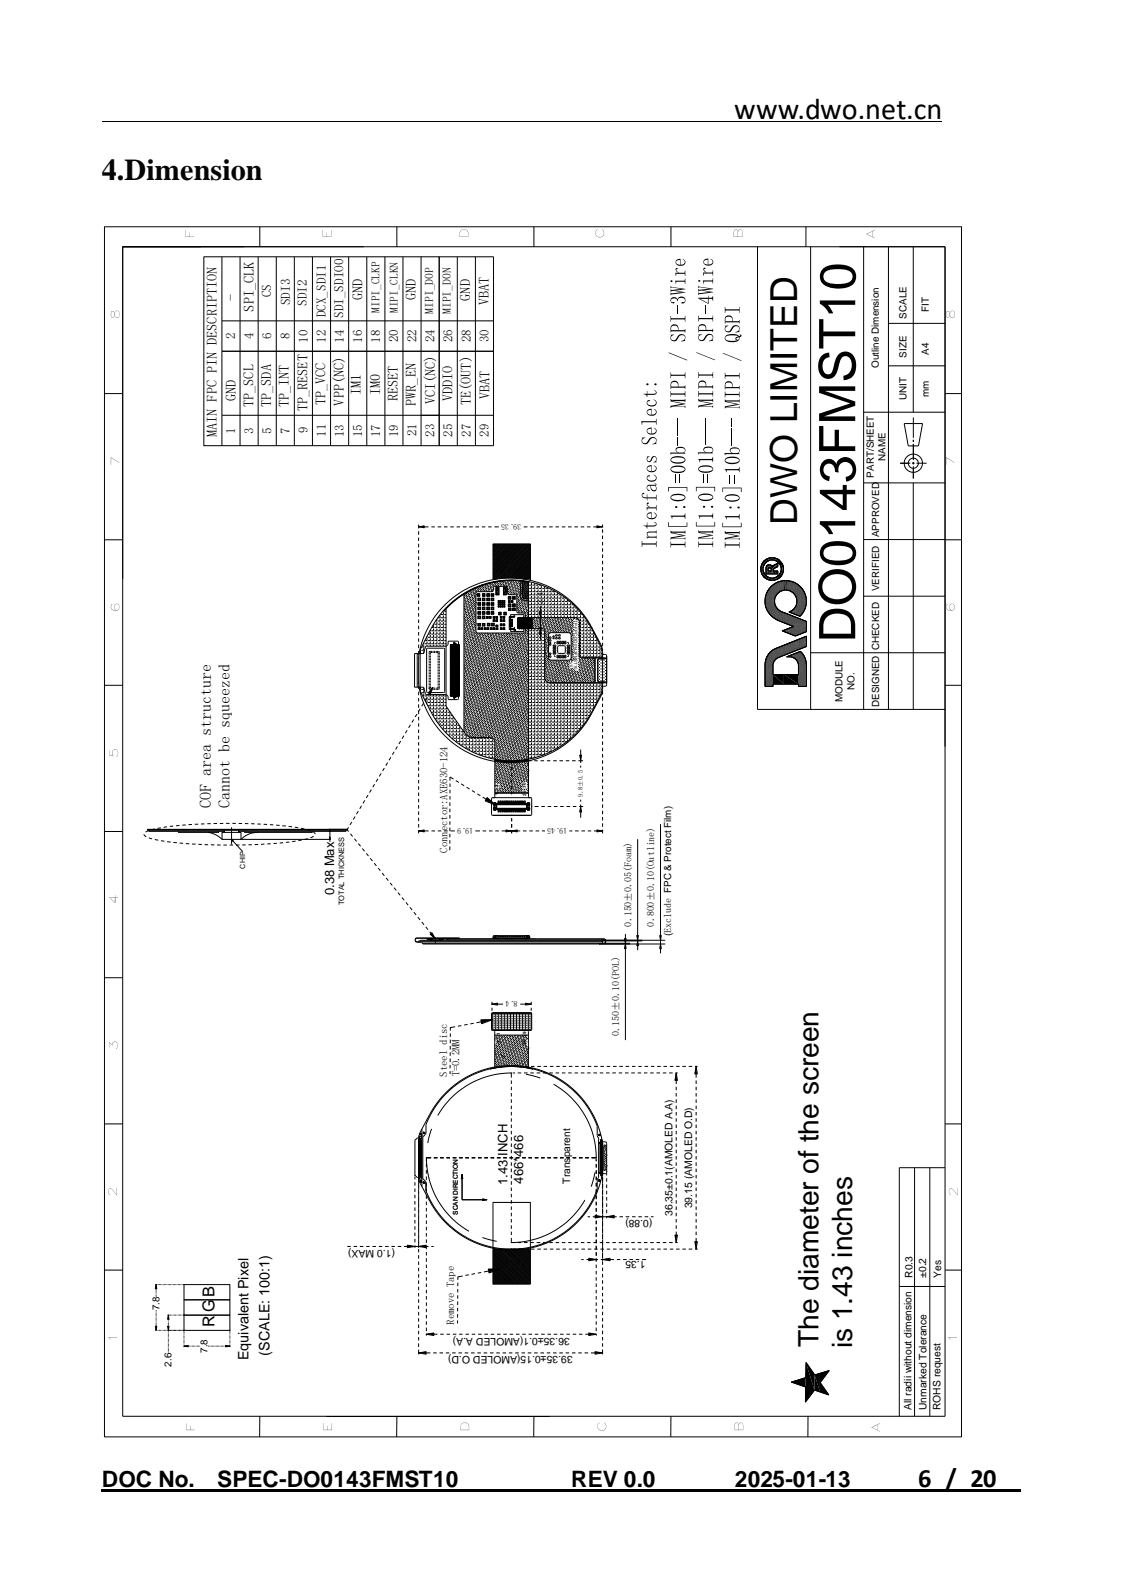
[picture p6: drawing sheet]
<svg xmlns="http://www.w3.org/2000/svg" width="210mm" height="297mm" viewBox="0 0 210 297" stroke-linecap="round" stroke-linejoin="round" font-family="sans-serif">
<defs><g id="words">
<text font-size="9.4" x="160" y="120.3" transform="rotate(-90 160 120.3)">DO0143FMST10</text>
<text font-size="7" x="149.2" y="98.2" transform="rotate(-90 149.2 98.2)">DWO LIMITED</text>
<text font-size="5.6" x="137.4" y="22.3">www.dwo.net.cn</text>
<text font-size="5.6" fill="#040505" x="19.1" y="33.7">4.Dimension</text>
<g font-size="5.3">
<text x="153.2" y="252.2" transform="rotate(-90 153.2 252.2)">The diameter of the screen</text>
<text x="159.5" y="252.4" transform="rotate(-90 159.5 252.4)">is 1.43 inches</text>
</g>
<text font-size="4.9" x="171.8" y="278.4">6 / 20</text>
<g font-size="4.2">
<text x="19.1" y="278.4">DOC No.</text>
<text x="40.7" y="278.4">SPEC-DO0143FMST10</text>
<text x="106.9" y="278.4">REV 0.0</text>
<text x="137.5" y="278.4">2025-01-13</text>
</g>
<g font-size="3.1">
<text x="40.1" y="242.7" transform="rotate(-90 40.1 242.7)">B</text>
<text x="40.1" y="245.6" transform="rotate(-90 40.1 245.6)">G</text>
<text x="40.1" y="248.4" transform="rotate(-90 40.1 248.4)">R</text>
</g>
<g font-size="3">
<text x="39.5" y="151.3" transform="rotate(-90 39.5 151.3)">COF area structure</text>
<text x="43" y="151.3" transform="rotate(-90 43 151.3)">Cannot be squeezed</text>
</g>
<g font-size="2.7">
<text x="44.2" y="56.3" transform="rotate(-90 44.2 56.3)">-</text>
<text x="47.5" y="58.3" transform="rotate(-90 47.5 58.3)">SPI_CLK</text>
<text x="67.8" y="56.2" transform="rotate(-90 67.8 56.2)">GND</text>
<text x="77.8" y="56.1" transform="rotate(-90 77.8 56.1)">GND</text>
<text x="88" y="56.3" transform="rotate(-90 88 56.3)">GND</text>
<text x="91.5" y="57.2" transform="rotate(-90 91.5 57.2)">VBAT</text>
<text x="44.1" y="75.1" transform="rotate(-90 44.1 75.1)">GND</text>
<text x="47.4" y="76.2" transform="rotate(-90 47.4 76.2)">TP_SCL</text>
<text x="50.7" y="76.2" transform="rotate(-90 50.7 76.2)">TP_SDA</text>
<text x="54.1" y="76.2" transform="rotate(-90 54.1 76.2)">TP_INT</text>
<text x="57.5" y="76.9" transform="rotate(-90 57.5 76.9)">TP_RESET</text>
<text x="60.9" y="75.9" transform="rotate(-90 60.9 75.9)">TP_VCC</text>
<text x="64.3" y="75.9" transform="rotate(-90 64.3 75.9)">VPP(NC)</text>
<text x="67.5" y="74" transform="rotate(-90 67.5 74)">IM1</text>
<text x="71.1" y="74" transform="rotate(-90 71.1 74)">IM0</text>
<text x="74.5" y="75" transform="rotate(-90 74.5 75)">RESET</text>
<text x="77.8" y="76" transform="rotate(-90 77.8 76)">PWR_EN</text>
<text x="81.4" y="75.7" transform="rotate(-90 81.4 75.7)">VCI(NC)</text>
<text x="84.7" y="75.1" transform="rotate(-90 84.7 75.1)">VDDIO</text>
<text x="88.1" y="75.8" transform="rotate(-90 88.1 75.8)">TE(OUT)</text>
<text x="91.6" y="74.7" transform="rotate(-90 91.6 74.7)">VBAT</text>
<text x="40.6" y="81.8" transform="rotate(-90 40.6 81.8)">MAIN FPC PIN DESCRIPTION</text>
<text x="46.5" y="254.6" transform="rotate(-90 46.5 254.6)">Equivalent Pixel</text>
<text x="50.5" y="253.7" transform="rotate(-90 50.5 253.7)">(SCALE: 100:1)</text>
</g>
<g font-size="2.5">
<text x="50.8" y="55.6" transform="rotate(-90 50.8 55.6)">CS</text>
<text x="54.3" y="57.1" transform="rotate(-90 54.3 57.1)">SDI3</text>
<text x="57.4" y="57.3" transform="rotate(-90 57.4 57.3)">SDI2</text>
<text x="61" y="59.4" transform="rotate(-90 61 59.4)">DCX_SDI1</text>
<text x="64.3" y="59.5" transform="rotate(-90 64.3 59.5)">SDI_SDIO0</text>
</g>
<g font-size="2.4">
<text x="44" y="63.5" transform="rotate(-90 44 63.5)">2</text>
<text x="47.4" y="63.5" transform="rotate(-90 47.4 63.5)">4</text>
<text x="50.8" y="63.5" transform="rotate(-90 50.8 63.5)">6</text>
<text x="54.2" y="63.4" transform="rotate(-90 54.2 63.4)">8</text>
<text x="57.6" y="64.1" transform="rotate(-90 57.6 64.1)">10</text>
<text x="61" y="64.1" transform="rotate(-90 61 64.1)">12</text>
<text x="64.4" y="64.2" transform="rotate(-90 64.4 64.2)">14</text>
<text x="67.8" y="64.1" transform="rotate(-90 67.8 64.1)">16</text>
<text x="71.1" y="64.1" transform="rotate(-90 71.1 64.1)">18</text>
<text x="74.5" y="64.1" transform="rotate(-90 74.5 64.1)">20</text>
<text x="77.9" y="64.1" transform="rotate(-90 77.9 64.1)">22</text>
<text x="81.3" y="64.1" transform="rotate(-90 81.3 64.1)">24</text>
<text x="84.7" y="64.1" transform="rotate(-90 84.7 64.1)">26</text>
<text x="88.1" y="64.1" transform="rotate(-90 88.1 64.1)">28</text>
<text x="91.5" y="64.1" transform="rotate(-90 91.5 64.1)">30</text>
<text x="44" y="81.2" transform="rotate(-90 44 81.2)">1</text>
<text x="47.4" y="81.1" transform="rotate(-90 47.4 81.1)">3</text>
<text x="50.8" y="81.1" transform="rotate(-90 50.8 81.1)">5</text>
<text x="54.2" y="81.1" transform="rotate(-90 54.2 81.1)">7</text>
<text x="57.6" y="81.1" transform="rotate(-90 57.6 81.1)">9</text>
<text x="61" y="81.8" transform="rotate(-90 61 81.8)">11</text>
<text x="64.4" y="81.8" transform="rotate(-90 64.4 81.8)">13</text>
<text x="67.8" y="81.8" transform="rotate(-90 67.8 81.8)">15</text>
<text x="71.1" y="81.8" transform="rotate(-90 71.1 81.8)">17</text>
<text x="74.5" y="81.8" transform="rotate(-90 74.5 81.8)">19</text>
<text x="77.9" y="81.7" transform="rotate(-90 77.9 81.7)">21</text>
<text x="81.3" y="81.7" transform="rotate(-90 81.3 81.7)">23</text>
<text x="84.7" y="81.7" transform="rotate(-90 84.7 81.7)">25</text>
<text x="88.1" y="81.7" transform="rotate(-90 88.1 81.7)">27</text>
<text x="91.5" y="81.7" transform="rotate(-90 91.5 81.7)">29</text>
<text x="62.6" y="167.6" transform="rotate(-90 62.6 167.6)">0.38 Max</text>
<text x="95" y="221.8" transform="rotate(-90 95 221.8)">1.43 INCH</text>
<text x="97.9" y="221.5" transform="rotate(-90 97.9 221.5)">466*466</text>
</g>
<g font-size="2.2">
<text x="81.1" y="58.7" transform="rotate(-90 81.1 58.7)">MIPI_D0P</text>
<text x="84.4" y="58.8" transform="rotate(-90 84.4 58.8)">MIPI_D0N</text>
</g>
<g font-size="2.1">
<text x="71" y="58.5" transform="rotate(-90 71 58.5)">MIPI_CLKP</text>
<text x="74.4" y="58.6" transform="rotate(-90 74.4 58.6)">MIPI_CLKN</text>
</g>
<g font-size="2">
<text x="83.8" y="159.6" transform="rotate(-90 83.8 159.6)">Connector:AXE630-124</text>
<text x="83.7" y="201.5" transform="rotate(-90 83.7 201.5)">Steel disc</text>
<text x="86" y="201.5" transform="rotate(-90 86 201.5)">T=0.2MM</text>
<text x="85" y="247.9" transform="rotate(-90 85 247.9)">Remove Tape</text>
</g>
<g font-size="1.9">
<text x="118.2" y="173.4" transform="rotate(-90 118.2 173.4)">0.150±0.05(Foam)</text>
<text x="122.4" y="173.4" transform="rotate(-90 122.4 173.4)">0.800±0.10(Outline)</text>
<text x="115.9" y="193.8" transform="rotate(-90 115.9 193.8)">0.150±0.10(POL)</text>
<text x="106.7" y="221.6" transform="rotate(-90 106.7 221.6)">Transparent</text>
<text x="125.8" y="227.6" transform="rotate(-90 125.8 227.6)">36.35±0.1(AMOLED A.A)</text>
<text x="129.6" y="226.2" transform="rotate(-90 129.6 226.2)">39.15 (AMOLED O.D)</text>
<text x="74" y="233.9" transform="rotate(-180 74 233.9)">(1.0 MAX)</text>
<text x="122.1" y="228.4" transform="rotate(-180 122.1 228.4)">(0.88)</text>
<text x="120.8" y="236" transform="rotate(-180 120.8 236)">1.35</text>
<text x="170.8" y="239.2" transform="rotate(-90 170.8 239.2)">R0.3</text>
<text x="173.3" y="239.2" transform="rotate(-90 173.3 239.2)">±0.2</text>
<text x="176.1" y="239.2" transform="rotate(-90 176.1 239.2)">Yes</text>
<text x="106.6" y="250.4" transform="rotate(-180 106.6 250.4)">36.35±0.1(AMOLED A.A)</text>
<text x="107.2" y="253.9" transform="rotate(-180 107.2 253.9)">39.35±0.15(AMOLED O.D)</text>
<text x="170.6" y="263.9" transform="rotate(-90 170.6 263.9)">All radii without dimension</text>
<text x="173.4" y="263.9" transform="rotate(-90 173.4 263.9)">Unmarked Tolerance</text>
<text x="176" y="263.9" transform="rotate(-90 176 263.9)">ROHS request</text>
</g>
<g font-size="1.8">
<text x="169.6" y="59.7" transform="rotate(-90 169.6 59.7)">SCALE</text>
<text x="173.8" y="58.4" transform="rotate(-90 173.8 58.4)">FIT</text>
<text x="164.5" y="68.9" transform="rotate(-90 164.5 68.9)">Outline Dimension</text>
<text x="169.6" y="66.9" transform="rotate(-90 169.6 66.9)">SIZE</text>
<text x="173.8" y="66.4" transform="rotate(-90 173.8 66.4)">A4</text>
<text x="169.6" y="74.9" transform="rotate(-90 169.6 74.9)">UNIT</text>
<text x="173.8" y="74.3" transform="rotate(-90 173.8 74.3)">mm</text>
<text x="163.5" y="89.4" transform="rotate(-90 163.5 89.4)">PART/SHEET</text>
<text x="165.7" y="86.2" transform="rotate(-90 165.7 86.2)">NAME</text>
<text x="164.5" y="100.5" transform="rotate(-90 164.5 100.5)">APPROVED</text>
<text x="164.5" y="110.7" transform="rotate(-90 164.5 110.7)">VERIFIED</text>
<text x="164.5" y="121.7" transform="rotate(-90 164.5 121.7)">CHECKED</text>
<text x="157.7" y="131.5" transform="rotate(-90 157.7 131.5)">MODULE</text>
<text x="159.9" y="129.1" transform="rotate(-90 159.9 129.1)">NO.</text>
<text x="164.5" y="132.4" transform="rotate(-90 164.5 132.4)">DESIGNED</text>
<text x="125.6" y="175.3" transform="rotate(-90 125.6 175.3)">(Exclude FPC &amp; Protect Film)</text>
<text x="29.8" y="245.2" transform="rotate(-90 29.8 245.2)">7.8</text>
<text x="32.1" y="255.8" transform="rotate(-90 32.1 255.8)">2.6</text>
<text x="38.8" y="253.2" transform="rotate(-90 38.8 253.2)">7.8</text>
</g>
<g font-size="1.5">
<text x="97.5" y="98" transform="rotate(-180 97.5 98)">39.35</text>
<text x="101.6" y="113" transform="rotate(-90 101.6 113)">2.4</text>
<text x="88.6" y="155" transform="rotate(-180 88.6 155)">19.9</text>
<text x="106.1" y="155" transform="rotate(-180 106.1 155)">19.45</text>
<text x="96.8" y="187.4" transform="rotate(-180 96.8 187.4)">8.4</text>
</g>
<text font-size="1.4" x="64.4" y="169.4" transform="rotate(-90 64.4 169.4)">TOTAL THICKNESS</text>
<g font-size="1.3">
<text x="109.1" y="149.1" transform="rotate(-90 109.1 149.1)">9.8±0.5</text>
<text x="45.9" y="162.6" transform="rotate(-90 45.9 162.6)">CHIP</text>
</g>
<text font-size="1.2" x="85.7" y="227.4" transform="rotate(-90 85.7 227.4)">SCAN DIRECTION</text>
<g font-size=".9">
<text x="93.3" y="147.3" transform="rotate(-90 93.3 147.3)">2</text>
<text x="93.3" y="148.7" transform="rotate(-90 93.3 148.7)">1</text>
<text x="98.4" y="147.4" transform="rotate(-90 98.4 147.4)">30</text>
<text x="98.5" y="148.9" transform="rotate(-90 98.5 148.9)">29</text>
<text x="93.6" y="195.3" transform="rotate(-90 93.6 195.3)">2</text>
<text x="93.6" y="193.8" transform="rotate(-90 93.6 193.8)">1</text>
<text x="98.4" y="195.6" transform="rotate(-90 98.4 195.6)">30</text>
<text x="98.4" y="194.1" transform="rotate(-90 98.4 194.1)">29</text>
</g>
<text font-size=".8" x="107.5" y="116.1" transform="rotate(90 107.5 116.1)">TP-FPC-DO0143FMST10</text>
<text font-size=".7" x="106.6" y="124" transform="rotate(90 106.6 124)">V0</text>
</g></defs>
<g fill="none" stroke="#000" stroke-width=".19">
<path d="M19.1 22.8h157.1M19.5 42.4h160.4v226.5h-160.4zM23 46.2h153.9v218.9h-153.9zM38.1 48.1h54.3v35.3h-54.3zM41.5 48.1v35.3M44.9 48.1v35.3M48.3 48.1v35.3M48.6 42.4v3.8M51.7 48.1v35.3M55.1 48.1v35.3M58.5 48.1v35.3M61.9 48.1v35.3"/>
<path d="M65.2 48.1v35.3M68.6 48.1v35.3M72 48.1v35.3M74.3 42.4v3.8M75.4 48.1v35.3M78.8 48.1v35.3M82.2 48.1v35.3M85.6 48.1v35.3M89 48.1v35.3M99.9 42.4v3.8M125.6 42.4v3.8M141.8 46.2v86.6h35.1"/>
<path d="M150.8 42.4v3.8M151.7 46.2v86.6M161.6 46.2v86.6M166.3 46.2v86.6M170.9 46v31.2M19.5 73.7h3.5M41.5 60.1h50.9M41.5 65.7h50.9M41.5 77.7h50.9M161.6 77.2h15.3M166.3 60.5h10.6M166.3 68.5h10.6"/>
<path d="M169.2 79.3h3.4l-.7 4.2h-1.9zM170.9 78.1v3.8M176.9 73.7h3M78.3 98.2v.7M78.3 98.6l1.1-.2v.4zM78.3 99.4v.7M79.4 98.6h.8M80.7 98.6h.7M81.9 98.6h.7M83.1 98.6h.6M84.3 98.6h.6M85.5 98.6h.6"/>
<path d="M86.6 98.6h.7M87.8 98.6h.7M89 98.6h.6M90.2 98.6h.6M91.4 98.6h.6M92.5 98.6h.8M98 98.6h.7M99.2 98.6h.7M100.4 98.6h.7M101.6 98.6h.6M102.8 98.6h.6M104 98.6h.6"/>
<path d="M105.1 98.6h.7M106.3 98.6h.7M107.5 98.6h.6M108.7 98.6h.6M109.9 98.6h.6M111 98.6h.7M111.7 98.4l1.1 .2-1.1 .2zM112.8 98.2v.3M112.8 98.6h.1M112.8 99.1v.6M161.6 90.4h15.3M168.4 86.7h2"/>
<path d="M170.7 86.7h.4M170.9 90.4v42.4M170.9 82.3v.4M170.9 83.1v3M170.9 86.5v.4M170.9 87.3v2.3M171.5 86.7h1.9M19.5 101h3.5M78.3 100.6v.7M78.3 101.8v.6M78.3 103v.6M78.3 104.1v.7"/>
<path d="M78.3 105.3v.7M78.3 106.5v.7M78.3 107.7v.6M78.3 108.9v.6M78.3 110v.7M78.3 111.2v.7M78.3 112.4v.7M78.3 113.6v.6M78.3 114.8v.6M78.3 115.9v.7M78.3 117.1v.7M78.3 118.3v.7"/>
<path d="M78.3 119.5v.6M79.9 119.1l-.1 .2M79.9 119.5v.4h-.4M80.5 117.9v.2M80.5 118.2v.5h-.4M80.5 118.9v.4h-.4M80.5 119.5v.4h-.4M80.7 117.7l-2.1 3.9v7.8l2.1 3.9M80.7 117.7a16.9 16.9 0 0 1 30.1 .1M80.7 118.1h.5M80.7 118.7h.5M80.7 119.3h.5"/>
<path d="M80.7 119.9h.5M80.8 117.5h.4M81.1 117v.5M81.1 117.6v.5M81.1 118.2v.5M81.1 118.9v.4M81.1 119.5v.4M81.2 116.8l-.1 .1M81.3 116.8h.5M81.8 115.9v.3h-.3M81.8 116.4v.5M81.8 117v.5h-.5"/>
<path d="M81.8 117.6v.5h-.5M81.8 118.2v.5h-.5M81.8 118.9v.4h-.5M81.8 119.5v.4h-.5M81.9 115.6h.5M81.9 116.2h.5M81.9 116.8h.5M81.9 117.5h.5M81.9 118.1h.5M81.9 118.7h.5M81.9 119.3h.5M81.9 119.9h.5"/>
<path d="M82.4 115.2v.4M82.4 115.8v.4M82.4 116.4v.5M82.4 117v.5M82.4 117.6v.5M82.4 118.2v.5M82.4 118.9v.4M82.4 119.5v.4M82.5 115.6h.5M82.5 116.8h.5M82.9 114.4h.1M83 114.3v.1"/>
<path d="M83 114.6v.4h-.5M83 115.2v.4M83 115.8v.4h-.5M83 116.4v.5M83 117v.5h-.5M83 117.6v.5h-.5M83 118.2v.5h-.5M83 118.9v.4h-.5M83 119.5v.4h-.5M83.1 114.4h.4M83.1 115h.4M83.1 115.6h.4"/>
<path d="M83.1 116.2h.4M83.1 116.8h.4M83.1 117.5h.4M83.1 118.1h.4M83.1 118.7h.4M83.1 119.3h.4M83.1 119.9h.4M83.4 113.8h.2M83.6 113.7v.1M84.2 113v.2h-.1M84.8 112.5l-.1 .1M85.4 112.1v.1"/>
<path d="M85.6 112h.1M86 111.6v.1M86.4 111.4h.2M86.6 111.2v.1M86.8 111.2v25.8a1.86 1.86 0 0 0 1.7 1M86.8 111.4l.3 .3M86.8 111.8l.4 .4M86.8 112.6h.1M86.8 113l.2 .1M86.8 113.4l.3 .3M86.8 113.8l.5 .4M86.8 114.5l.1 .1"/>
<path d="M86.8 115.3l.4 .4M86.8 116.5l.1 .1M86.8 117.3l.4 .4M86.8 118.5l.2 .1M86.8 119.2l.5 .5M86.8 114.9l.2 .2M86.8 116.9l.3 .3M86.8 118.1h.1M86.8 118.9l.3 .3M86.8 114.2h.1M86.8 115.7l.5 .5M86.8 119.7h.1"/>
<path d="M86.9 112.2l.5 .5M86.9 116.2h.1M86.9 117.7l.5 .5M86.9 111.1h.1M86.9 112.7h.1M86.9 114.3l.5 .5M86.9 118.2h.1M86.9 119.8l.5 .5M87 114.7h.1M87 116.3l.5 .5M87 112.8l.5 .5M87 118.3l.5 .5"/>
<path d="M87.1 111.2h.1M87.1 116.7h.1M87.1 113.2h.1M87.1 114.8l.5 .5M87.1 118.7h.1M87.1 111.3l.5 .5M87.1 115.2h.1M87.1 116.8l.5 .5M87.2 111l.3 .3M87.2 111.8h.1M87.2 113.3l.5 .5M87.2 117.3h.1"/>
<path d="M87.2 118.8l.5 .5M87.2 119.3h.1M87.2 110.9h.1M87.2 113.8h.1M87.2 115.3l.5 .5M87.3 111.9l.5 .5M87.3 115.8h.1M87.3 117.4l.5 .4M87.3 112.3h.1M87.3 113.9l.5 .5M87.3 119.4l.5 .5M87.4 117.8h.1"/>
<path d="M87.4 114.3h.1M87.4 115.9l.5 .5M87.4 119.8h.1M87.4 110.7h.2M87.4 112.4l.5 .5M87.4 116.3h.1M87.4 110.8h.1M87.4 117.9l.5 .5M87.5 112.8h.1M87.5 114.4l.5 .5M87.5 118.3h.1M87.5 119.9l.5 .5"/>
<path d="M87.5 110.9l.5 .5M87.5 114.8h.1M87.5 116.4l.5 .5M87.6 111.4h.1M87.6 112.9l.5 .5M87.6 116.9h.1M87.6 118.4l.5 .5M87.6 113.4h.1M87.6 115l.5 .4M87.6 118.9h.1M87.7 111.5l.5 .5M87.7 115.4h.1"/>
<path d="M87.7 117l.5 .4M87.7 110.7l.2 .2M87.7 119l.5 .5M87.7 111.9h.1M87.7 113.5l.5 .5M87.7 117.4h.1M87.8 113.9h.1M87.8 115.5l.5 .5M87.8 119.4h.1M87.8 112l.5 .5M87.8 115.9h.1M87.8 117.5l.5 .5"/>
<path d="M87.9 110.5v.1M87.9 112.4h.1M87.9 114l.5 .5M87.9 117.9h.1M87.9 119.5l.5 .5M87.9 114.5h.1M87.9 116l.5 .5M87.9 120h.1M88 110.6l.4 .4M88 111h.1M88 112.5l.5 .5M88 116.5h.1"/>
<path d="M88 118l.5 .5M88 113h.1M88 114.6l.5 .4M88 118.5h.1M88.1 111.1l.5 .5M88.1 115h.1M88.1 116.6l.5 .5M88.1 111.5h.1M88.1 113.1l.5 .5M88.1 117h.1M88.1 118.6l.5 .5M88.2 113.5h.1"/>
<path d="M88.2 115.1l.5 .5M88.2 119h.1M88.2 110.4l.1 .1M88.2 117.1l.5 .5M88.2 111.6l.5 .5M88.2 115.5h.1M88.3 112.1h.1M88.3 113.6l.5 .5M88.3 117.6h.1M88.3 119.1l.5 .5M88.3 114.1h.1M88.3 115.6l.5 .5"/>
<path d="M88.3 119.6h.1M88.4 110.6h.1M88.4 112.2l.5 .5M88.4 116.1h.1M88.4 117.6l.5 .5M88.4 112.6h.1M88.4 114.2l.5 .5M88.4 118.1h.1M88.4 119.7l.5 .5M88.5 110.3l.3 .3M88.5 110.7l.5 .5M88.5 114.6h.1"/>
<path d="M88.5 116.2l.5 .5M88.5 111.1h.1M88.5 112.7l.5 .5M88.5 116.6h.1M88.5 118.2l.5 .5M88.6 113.1h.1M88.6 114.7l.5 .5M88.6 118.6h.1M88.6 111.2l.5 .5M88.6 115.1h.1M88.6 116.7l.5 .5M88.7 110.1h.1"/>
<path d="M88.7 111.7h.1M88.7 113.2l.4 .4M88.7 117.2h.1M88.7 118.7l.5 .5M88.7 113.7h.1M88.7 115.2l.4 .4M88.7 119.2h.1M88.8 110.2h.1M88.8 111.8l.3 .3M88.8 115.7h.1M88.8 117.3l.3 .3M88.8 112.2h.1"/>
<path d="M88.8 113.8l.3 .2M88.8 117.7h.1M88.8 119.3l.5 .5M88.9 110.3l.4 .4M88.9 114.2h.1M88.9 115.8l.2 .2M88.9 119.7h.1M88.9 110.7h.1M88.9 112.3l.2 .2M88.9 116.2h.1M88.9 117.8l.2 .1M89 112.7h.1"/>
<path d="M89 114.3l.1 .1M89 118.2h.1M89 119.8l.5 .5M89 114.7h.1M89 116.3l.1 .1M89 110l.2 .2M89 110.8l.1 .1M89.1 111.3h.1M89.1 112.8h.1M89.1 116.8h.1M89.1 118.3l.5 .5M89.1 109.9v.1"/>
<path d="M89.1 118.8h.1M89.2 118.9l.5 .5M89.3 119.3h.1M89.3 109.9l.4 .5M89.3 110.3h.1M89.3 110.7h2.8M89.3 110.8l-.2 .2v7.4l9 .1 .2-.3M89.3 119.4l.5 .5M89.4 111.2h.1M89.4 111.2h.4v.4h-.4zM89.4 111.6h.1M89.4 110.4l.3 .3"/>
<path d="M89.4 119.9h.1M89.5 112h.4v.4h-.4zM89.5 112h.1M89.5 112.4h.1M89.5 112.8h.4v.5h-.4zM89.5 112.8h.1M89.5 113.3h.1M89.5 113.7h.4v.4h-.4zM89.5 113.7h.1M89.5 114.1h.1M89.5 114.5h.4v.4h-.4zM89.5 114.5h.1"/>
<path d="M89.5 114.9h.1M89.5 115.3h.1M89.5 115.3h.4v.5h-.4zM89.5 115.8h.1M89.5 116.7h.1M89.5 116.7h.4v.4h-.4zM89.5 117.1h.1M89.5 117.5h.3v.3h-.3zM89.5 117.5h.1M89.5 117.8h.1M89.5 120l.5 .4M89.6 109.8v.1"/>
<path d="M89.6 118.5l.5 .5M89.6 118.9h.1M89.7 109.7v.1M89.7 109.9h.1M89.7 119l.5 .5M89.8 111.2h.1M89.8 111.6h.1M89.8 117.5h.1M89.8 117.8h.1M89.8 110.1l.5 .4M89.8 119.5h.1M89.8 109.7l.3 .3"/>
<path d="M89.8 110.5h.1M89.9 119.6l.5 .4M89.9 112h.1M89.9 112.4h.1M89.9 112.8h.1M89.9 113.3h.1M89.9 113.7h.1M89.9 114.1h.1M89.9 114.5h.1M89.9 114.9h.1M89.9 115.3h.1M89.9 115.8h.1"/>
<path d="M89.9 116.7h.1M89.9 117.1h.1M89.9 110.6l.2 .1M90 117.5h.3v.3h-.3zM90 117.5h.1M90 117.8h.1M90 118.5h.1M90.1 118.6l.5 .5M90.2 109.6l.5 .5M90.2 119.1h.1M90.2 110.1h.1M90.3 112h.4v.4h-.4z"/>
<path d="M90.3 112h.1M90.3 112.4h.1M90.3 112.8h.4v.5h-.4zM90.3 112.8h.1M90.3 113.3h.1M90.3 113.7h.4v.4h-.4zM90.3 113.7h.1M90.3 114.1h.1M90.3 114.5h.4v.4h-.4zM90.3 114.5h.1M90.3 114.9h.1M90.3 115.3h.1"/>
<path d="M90.3 115.3h.4v.5h-.4zM90.3 115.8h.1M90.3 116.7h.1M90.3 116.7h.4v.4h-.4zM90.3 117.1h.1M90.3 117.5h.1M90.3 117.8h.1M90.3 119.2l.5 .5M90.3 109.4l-.3 .1M90.3 111.2h.1M90.3 111.2h.4v.4h-.4zM90.3 111.6h.1"/>
<path d="M90.3 110.2l.5 .5M90.3 119.6h.1M90.4 110.6h.1M90.4 118.5l.1 .1M90.4 109.5l.1 .1M90.4 119.7l.5 .5M90.5 110.7h.1M90.6 118.7h.1M90.6 117.5h.3v.3h-.3zM90.6 117.5h.1M90.6 117.8h.1M90.6 109.7h.1"/>
<path d="M90.7 118.8l.5 .5M90.7 111.2h.1M90.7 111.6h.1M90.7 112h.1M90.7 112.4h.1M90.7 112.8h.1M90.7 113.3h.1M90.7 113.7h.1M90.7 114.1h.1M90.7 114.5h.1M90.7 114.9h.1M90.7 115.3h.1"/>
<path d="M90.7 115.8h.1M90.7 116.7h.1M90.7 117.1h.1M90.7 109.4l.4 .4M90.7 109.8l.5 .5M90.7 119.2h.1M90.8 110.2h.1M90.8 118.5l.2 .2M90.8 119.3l.5 .5M90.9 110.3l.4 .4M90.9 119.8h.1M90.9 117.5h.1"/>
<path d="M90.9 117.8h.1M90.9 109.2v.1M91 119.9l.5 .4M91.1 115.4h.2v.3h-.2zM91.1 115.4h.1M91.1 115.7h.1M91.1 109.4l.5 .5M91.1 118.8h.1M91.1 111.2h.1M91.1 111.2h.5v.4h-.5zM91.1 111.6h.1M91.1 112h.5v.4h-.5z"/>
<path d="M91.1 112h.1M91.1 112.4h.1M91.1 112.8h.5v.5h-.5zM91.1 112.8h.1M91.1 113.3h.1M91.1 113.7h.5v.4h-.5zM91.1 113.7h.1M91.1 114.1h.1M91.1 114.5h.5v.4h-.5zM91.1 114.5h.1M91.1 114.9h.1M91.1 117.5h.3v.3h-.3z"/>
<path d="M91.1 117.5h.1M91.1 117.8h.1M91.2 109.9h.1M91.2 118.5l.4 .4M91.2 116.7h.5v.4h-.5zM91.2 116.7h.1M91.2 117.1h.1M91.2 118.9l.5 .5M91.3 109.9l.5 .5M91.3 119.4h.1M91.3 110.4h.1M91.3 109.2l.2 .2"/>
<path d="M91.3 115.4h.1M91.3 115.7h.1M91.4 119.5l.5 .5M91.4 117.5h.1M91.4 117.8h.1M91.4 119.9h.1M91.4 110.5l.3 .2M91.5 109.1v.1M91.6 109.5h.1M91.6 111.2h.1M91.6 111.6h.1M91.6 112h.1"/>
<path d="M91.6 112.4h.1M91.6 112.8h.1M91.6 113.3h.1M91.6 113.7h.1M91.6 114.1h.1M91.6 114.5h.1M91.6 114.9h.1M91.6 115.4h.3v.3h-.3zM91.6 115.4h.1M91.6 115.7h.1M91.6 118.5l.5 .5M91.6 109.1l.4 .4"/>
<path d="M91.7 109.5l.4 .5M91.7 119h.1M91.7 116.7h.1M91.7 117.1h.1M91.7 110h.1M91.8 117.5h.2v.3h-.2zM91.8 117.5h.1M91.8 117.8h.1M91.8 119.1l.4 .5M91.8 110.1l.5 .5M91.8 119.5h.1M91.9 110.5h.1"/>
<path d="M91.9 115.4h.1M91.9 115.7h.1M91.9 119.6l.5 .5M91.9 111.2h.1M91.9 111.2h.5v.4h-.5zM91.9 111.6h.1M91.9 112h.5v.4h-.5zM91.9 112h.1M91.9 112.4h.1M91.9 112.8h.5v.5h-.5zM91.9 112.8h.1M91.9 113.3h.1"/>
<path d="M91.9 113.7h.5v.4h-.5zM91.9 113.7h.1M91.9 114.1h.1M91.9 114.5h.5v.4h-.5zM91.9 114.5h.1M91.9 114.9h.1M91.9 110.6l.2 .1M92 116.7h.5v.4h-.5zM92 116.7h.1M92 117.1h.1M92 117.5h.1M92 117.8h.1"/>
<path d="M92.1 109.2l.4 .5M92.1 118.6h.1M92.1 109.6h.1M92.2 118.7l.4 .5M92.2 109.7l.2 .2M92.2 119.1h.1M92.2 110.1h.1M92.3 108.4h.7M92.3 108.5v-6.7h7v6.8M92.3 109l.1 .1M92.3 117.5h.2v.3h-.2zM92.3 117.5h.1"/>
<path d="M92.3 117.8h.1M92.3 108.9h.4M92.3 119.2l.5 .5M92.3 115.4h.3v.3h-.3zM92.3 115.4h.1M92.3 115.7h.1M92.3 116h.3v.3h-.3zM92.3 116h.1M92.3 116.3h.1M92.3 110.5l-.2 .2M92.3 110.2h.1M92.4 119.7h.1"/>
<path d="M92.4 118.5l.1 .1M92.4 101.8l-.1 .1M92.4 111.2h.1M92.4 111.6h.1M92.4 112h.1M92.4 112.4h.1M92.4 112.8h.1M92.4 113.3h.1M92.4 113.7h.1M92.4 114.1h.1M92.4 114.5h.1M92.4 114.9h.1"/>
<path d="M92.4 119.8l.5 .4M92.5 116.7h.1M92.5 117.1h.1M92.5 109.2h.1M92.5 101.8l-.2 .3M92.5 117.5h.1M92.5 117.8h.1M92.6 115.4h.1M92.6 115.7h.1M92.6 116h.1M92.6 116.3h.1M92.6 109.3l.4 .5"/>
<path d="M92.6 108.9l.3 .4M92.6 118.7h.1M92.6 109.8h.1M92.7 101.8l-.4 .4M92.7 118.8l.5 .5M92.7 108.8v.1M92.7 118.5l.3 .3M92.7 119.3h.1M92.8 110h.6v1.3h-.6zM92.8 110h.1M92.8 111.3h.1M92.8 101.8l-.5 .6"/>
<path d="M92.8 115.4h.3v.3h-.3zM92.8 115.4h.1M92.8 115.7h.1M92.8 116h.3v.3h-.3zM92.8 116h.1M92.8 116.3h.1M92.8 117h.3v.3h-.3zM92.8 117h.1M92.8 117.3h.1M92.8 117.6h.1M92.8 117.6h.3v.2h-.3zM92.8 117.8h.1"/>
<path d="M92.8 119.4l.5 .5M92.9 119.8h.1M93 101.8l-.7 .7M93 108.9l.5 .5M93 119.9l.5 .5M93 109.4h.1M93.1 115.4h.1M93.1 115.7h.1M93.1 116h.1M93.1 116.3h.1M93.1 109.5l.3 .3M93.1 118.5l.5 .4"/>
<path d="M93.1 118.9h.1M93.1 101.8l-.8 .9M93.1 117h.1M93.1 117.3h.1M93.1 117.6h.1M93.1 117.8h.1M93.2 112.5h.1M93.2 112.8h.1M93.2 113.2h.1M93.2 113.5h.1M93.2 119l.5 .5M93.3 108.8v.1"/>
<path d="M93.3 119.4h.1M93.3 101.8l-1 1M93.4 110h.1M93.4 111.3h.1M93.4 108.7v.1M93.4 114.6h.1M93.4 114.6h.4v.5h-.4zM93.4 115.1h.1M93.4 119.5l.5 .5M93.4 109h.1M93.4 120h.1M93.5 101.8l-1.2 1.2"/>
<path d="M93.5 109.1l.5 .5M93.6 109.5h.1M93.6 112.5h.1M93.6 112.8h.1M93.6 113.2h.1M93.6 113.5h.1M93.6 101.8l-1.3 1.4M93.6 108.8l.3 .2M93.6 118.6l.5 .5M93.7 115.4h.2v.3h-.2zM93.7 115.4h.1M93.7 115.7h.1"/>
<path d="M93.7 116h.2v.3h-.2zM93.7 116h.1M93.7 116.3h.1M93.7 116.8h.1M93.7 116.8h.2v.3h-.2zM93.7 117.1h.1M93.7 117.5h.1M93.7 117.5h.2v.3h-.2zM93.7 117.8h.1M93.7 109.6l.1 .2M93.7 119h.1M93.8 114.6h.1"/>
<path d="M93.8 115.1h.1M93.8 101.8l-1.5 1.5M93.8 119.1l.5 .5M93.8 119.6h.1M93.9 115.4h.1M93.9 115.7h.1M93.9 116h.1M93.9 116.3h.1M93.9 116.8h.1M93.9 117.1h.1M93.9 117.5h.1M93.9 117.8h.1"/>
<path d="M93.9 101.8l-1.6 1.7M93.9 118.5h.1M93.9 119.7l.5 .5M93.9 112.5h.1M93.9 112.8h.1M93.9 113.2h.1M93.9 113.5h.1M94 108.6l.4 .6M94 109.1h.1M94.1 101.8l-1.8 1.8M94.1 109.2l.5 .5M94.1 118.6h.1"/>
<path d="M94.1 109.6h.1M94.2 118.7l.5 .5M94.2 115.4h.2v.3h-.2zM94.2 115.4h.1M94.2 115.7h.1M94.2 116h.2v.3h-.2zM94.2 116h.1M94.2 116.3h.1M94.2 116.8h.1M94.2 116.8h.2v.3h-.2zM94.2 117.1h.1M94.2 117.5h.1"/>
<path d="M94.2 117.5h.2v.3h-.2zM94.2 117.8h.1M94.2 109.8h.1M94.2 110h.5v1.3h-.5zM94.2 110h.1M94.2 111.3h.1M94.2 119.2h.1M94.2 101.8l-1.9 2M94.3 112.5h.1M94.3 112.8h.1M94.3 113.2h.1M94.3 113.5h.1"/>
<path d="M94.3 119.3l.5 .5M94.3 114.6h.1M94.3 114.6h.4v.5h-.4zM94.3 115.1h.1M94.3 118.5l.2 .2M94.4 108.7h.1M94.4 119.7h.1M94.4 101.8l-2.1 2.1M94.4 115.4h.1M94.4 115.7h.1M94.4 116h.1M94.4 116.3h.1"/>
<path d="M94.4 116.8h.1M94.4 117.1h.1M94.4 117.5h.1M94.4 117.8h.1M94.5 108.8l.4 .5M94.5 119.8l.4 .5M94.5 109.3h.1M94.5 101.8l-2.2 2.3M94.6 108.6v.1M94.6 109.4l.5 .5M94.6 118.8h.1M94.7 101.8l-2.4 2.4"/>
<path d="M94.7 108.7l.1 .1M94.7 114.6h.1M94.7 115.1h.1M94.7 118.9l.5 .5M94.7 118.5l.4 .3M94.7 110h.1M94.7 111.3h.1M94.8 119.3h.1M94.8 101.8l-2.5 2.6M94.8 119.4l.5 .5M94.9 108.9h.1M94.9 119.9h.1"/>
<path d="M94.9 110l-.2-.2h-2.1l-.2 .1-.1 .6M95 110v1.2l1.5 .1 .2 .1v3.1M95 110.5l.4 .4M95 110.1l.2 .3M95 101.8l-2.7 2.7M95 109l.5 .5M95 119.9l.5 .5M95 109.4h.1M95.1 111l.3 .3M95.1 108.6l.2 .3M95.1 118.5l.5 .5M95.1 109.5l.5 .5"/>
<path d="M95.1 111.7h.1M95.1 111.7h.5v.4h-.5zM95.1 112.1h.1M95.1 113.1h.1M95.1 113.1h.5v.4h-.5zM95.1 113.5h.1M95.1 118.9h.1M95.2 101.8l-2.9 2.9M95.2 112.4h.2v.3h-.2zM95.2 112.4h.1M95.2 112.7h.1M95.2 113.8h.4v.5h-.4z"/>
<path d="M95.2 113.8h.1M95.2 114.3h.1M95.2 108.6h.1M95.2 109.9h.1M95.2 119l.5 .5M95.3 110.1l.5 .4M95.3 119.5h.1M95.3 101.8l-3 3.1M95.3 115.4v2.4h.8M95.3 115.4h.8M95.3 115.4h.1M95.3 110.5h.1"/>
<path d="M95.4 116v.2zM95.4 116h.4v.2h-.4zM95.4 116h.4zM95.4 116h.1M95.4 116.2h.4zM95.4 116.2h.1M95.4 116.5v.2zM95.4 116.5h.4v.2h-.4zM95.4 116.5h.4zM95.4 116.5h.1M95.4 116.7h.4zM95.4 116.7h.1"/>
<path d="M95.4 117h.4zM95.4 117h.1M95.4 117v.2zM95.4 117h.4v.2h-.4zM95.4 117.2h.4zM95.4 117.2h.1M95.4 119.6l.5 .4M95.4 112.4h.1M95.4 112.7h.1M95.4 109h.1M95.4 110.6l.5 .5M95.5 108.6l.4 .5"/>
<path d="M95.5 101.8l-3.2 3.2M95.5 116l.2 .1zM95.5 116.7h.1M95.5 117.1l.2 .1zM95.5 111h.1M95.5 115.4v1.3M95.5 115.4h.1M95.5 116.7v.5M95.5 117.2v.6v-.1M95.5 116h.1M95.5 116.6l.2 .1zM95.5 109.1l.5 .5"/>
<path d="M95.5 118.5h.1M95.6 116.1v.5M95.6 116.7v.4M95.6 117.2v.4M95.6 117.2h.1M95.6 117.6h.1M95.6 111.7h.1M95.6 112.1h.1M95.6 113.1h.1M95.6 113.5h.1M95.6 109.6h.1M95.6 111.1l.2 .2"/>
<path d="M95.6 113.8h.1M95.6 114.3h.1M95.6 101.8l-3.3 3.4M95.6 118.6l.5 .5M95.7 119.1h.1M95.7 109.7l.5 .5M95.7 112.4h.3v.3h-.3zM95.7 112.4h.1M95.7 112.7h.1M95.7 110.1h.1M95.8 101.8l-3.5 3.5M95.8 116v.2z"/>
<path d="M95.8 116h.1M95.8 116.2h.1M95.8 116.5v.2zM95.8 116.5h.1M95.8 116.7h.1M95.8 117h.1M95.8 117v.2zM95.8 117.2h.1M95.8 108.6a16.9 16.9 0 0 0-12.7 5.7M95.8 119.2l.5 .5M95.8 108.5v.1M95.8 110.2l.5 .5"/>
<path d="M95.8 119.6h.1M95.9 110.6h.1M95.9 118.5l.1 .1M95.9 101.8l-3.6 3.7M95.9 108.7l.5 .5M95.9 119.7l.5 .5M95.9 111.7h.1M95.9 111.7h.5v.4h-.5zM95.9 112.1h.1M95.9 113.1h.1M95.9 113.1h.5v.4h-.5zM95.9 113.5h.1"/>
<path d="M96 112.4h.1M96 112.7h.1M96 113.8h.4v.5h-.4zM96 113.8h.1M96 114.3h.1M96 109.2h.1M96 110.7l.5 .5M96 111.2h.1M96.1 101.8l-3.8 3.8M96.1 109.3l.5 .5M96.1 118.7h.1M96.1 109.7h.1"/>
<path d="M96.1 111.3h.1M96.1 115.4h.1M96.1 117.8h.1M96.2 115.3h.1M96.2 117.9h.1M96.2 117.6h.1M96.2 118.8l.5 .5M96.2 109.8l.5 .5M96.2 119.2h.1M96.2 101.8l-3.9 4M96.2 108.6l.1 .1M96.3 110.2h.1"/>
<path d="M96.3 118.5l.2 .2M96.3 119.3l.5 .5M96.4 117.9h.1M96.4 119.8h.1M96.4 108.8h.1M96.4 110.3l.5 .5M96.4 101.8l-4.1 4.1M96.4 111.7h.1M96.4 112.1h.1M96.4 113.1h.1M96.4 113.5h.1M96.4 113.8h.1"/>
<path d="M96.4 114.3h.1M96.4 108.6h.1M96.4 110.8h.1M96.5 108.9l.5 .5M96.5 119.9l.5 .4M96.5 110.9l.5 .5M96.5 109.3h.1M96.6 101.8l-4.3 4.3M96.6 111.3h.1M96.6 109.4l.5 .5M96.6 118.8h.1M96.7 108.7l.1 .1"/>
<path d="M96.7 109.9h.1M96.7 118.5l.4 .4M96.7 101.8l-4.4 4.4M96.7 111.5l.5 .4M96.7 112.7l.2 .1M96.7 113.4l.5 .5M96.7 118.9l.5 .5M96.7 112.3h.1M96.7 113l.4 .4M96.7 114.2l.1 .1M96.7 114.5l.2 .2h1.2M96.8 109.9l.5 .5"/>
<path d="M96.8 113.9h.1M96.8 119.4h.1M96.8 110.4h.1M96.8 112l.5 .4M96.9 101.8l-4.6 4.6M96.9 112.4h.1M96.9 114l.5 .5M96.9 119.5l.5 .5M96.9 115.7l.2-.1h10.5a.86 .86 0 0 1 .8 .8l.1 6.5 .4 .2h4.6M96.9 115.7v1.8M96.9 115.8l1.9 1.9M96.9 115.9l.1 .1"/>
<path d="M96.9 116l1.7 1.7M96.9 116v.1M96.9 116.1l1.5 1.6M96.9 116.3l1.4 1.4M96.9 116.4l.1 .1M96.9 116.4l1.2 1.3M96.9 116.5h.1M96.9 116.6l1.1 1.1v-.8M96.9 116.8l.9 .9M96.9 116.8l.1 .2M96.9 116.9l.7 .8M96.9 117h.1"/>
<path d="M96.9 117.1l.6 .6M96.9 117.2l.4 .5M96.9 117.3l.1 .1M96.9 117.4l.3 .3M96.9 117.4v.1M96.9 117.5l.2 .2M96.9 115.7l2 2M96.9 115.7l.1 .1M96.9 116.2l.2 .2M96.9 116.7l.1 .1M96.9 117.2l.1 .1M96.9 117.5l.1 .2"/>
<path d="M96.9 108.9h.1M96.9 110.5l.5 .5M96.9 114.4h.1M96.9 119.9h.1M96.9 116.1h.1M96.9 116.5l.1 .1M96.9 117l.1 .1M96.9 117.5h.1M96.9 115.6h.1M97 110.9h.1M97 112.5l.5 .5M97 115.6l2.1 2.1"/>
<path d="M97 115.7h.1M97 116.1v.1M97 116.6h.1M97 117.1h.1M97 117.5l.1 .1M97 101.8l-4.7 4.7M97 114.5l.2 .2M97 117.4h.1M97 109l.5 .5M97 112.9h.1M97 115.9l.1 .1M97 116.8h.1"/>
<path d="M97 117.3h.1M97 108.6v.1M97 115.7l.1 .1M97 116.2h.1M97 116.7h.1M97 117.1l.1 .1M97.1 115.6h.1M97.1 108.7l.2 .3M97.1 109.5h.1M97.1 111l.5 .5M97.1 116.1h.1M97.1 116.5v.1"/>
<path d="M97.1 117h.1M97.1 117.5h.1M97.1 117.7h4.4l.3 .1 .1 .3M97.1 116.4h.1M97.1 116.9l.1 .1M97.1 117.3l.1 .1M97.1 115.8h.1M97.1 116.3h.1M97.1 116.7v.1M97.1 117.7h.1M97.1 111.5h.1M97.1 113l.5 .5"/>
<path d="M97.1 118.5l.5 .5M97.1 115.6l2.1 2.1M97.1 115.6l.2 .2M97.1 116.1l.2 .2M97.1 116.6l.2 .2M97.1 117.1l.2 .1M97.1 117.5l.2 .2M97.1 116h.1M97.1 116.4l.1 .1M97.2 113.5h.1M97.2 115.8l.1 .2M97.2 116.3l.1 .2"/>
<path d="M97.2 116.8l.1 .1M97.2 117.3l.1 .1M97.2 101.8l-4.9 4.9M97.2 109.6l.5 .5M97.2 119h.1M97.2 115.6h.1M97.2 116v.1M97.2 116.5h.1M97.2 117.4v.1M97.2 110h.1M97.2 111.6l.5 .5M97.3 112h.1"/>
<path d="M97.3 113.6l.4 .5M97.3 115.6v.1M97.3 116.1h.1M97.3 116.6l.2 .2M97.3 117v.1M97.3 117.5h.1M97.3 119.1l.4 .5M97.3 115.6l2.1 2.1M97.3 115.8v.1M97.3 116.3h.1M97.3 117.2v.1M97.3 110.1l.5 .5"/>
<path d="M97.3 114h.1M97.3 119.5h.1M97.3 115.7l.2 .1M97.3 116.1l.2 .2M97.3 117.1l.2 .2M97.3 117.6l.1 .1M97.3 101.8l-5 5.1M97.3 116l.1 .1M97.3 116.5h.1M97.3 117h.1M97.3 117.4l.1 .1M97.3 115.9l.2 .1"/>
<path d="M97.3 117.3l.2 .1M97.4 110.5h.1M97.4 112.1l.4 .5M97.4 115.6h.1M97.4 116.4l.1 .1M97.4 116.8l.1 .1M97.4 115.6l.1 .1M97.4 116.1l.2 .2M97.4 116.5v.1M97.4 117v.1M97.4 117.5h.1M97.4 112.5h.1"/>
<path d="M97.4 114.1l.5 .5M97.4 119.6l.5 .5M97.4 108.7l.1 3.2 .4 .4 1 .1M97.4 115.6l2.1 2M97.5 109.1h.1M97.5 110.6l.4 .5M97.5 115.8l.3 .1zM97.5 116.3l.3 .1zM97.5 116.6h.1M97.5 116.9h.6M97.5 117.1h.1M97.5 117.4h.6z"/>
<path d="M97.5 117.6h.1M97.5 114.6h.1M97.5 101.8l-5.2 5.2M97.5 116.9v.1M97.5 116.8h.1M97.5 115.9h.1M97.5 116.3v.1M97.5 117.3h.1M97.5 108.7l.4 .4M97.5 111.1h.1M97.5 112.7l.5 .4M97.5 116.7h.1"/>
<path d="M97.5 117.1l.1 .1M97.5 115.7l.1 .1M97.5 115.6h.1M97.5 116.1h.1M97.5 116.5l.1 .1M97.5 117h.1M97.5 117.5h.1M97.6 109.2l.4 .4M97.6 113.1h.1M97.6 114.7h.1M97.6 115.9v.1M97.6 116.4l.3 .3"/>
<path d="M97.6 116.9h.1M97.6 117.3v.1M97.6 118.6h.1M97.6 116.7v.1M97.6 117.7h.1M97.6 115.8h.1M97.6 115.6l1.9 1.9M97.6 115.6l.1 .2M97.6 116.1l.1 .2M97.6 116.6l.1 .1M97.6 117.1l.1 .1M97.6 117.5l.1 .2"/>
<path d="M97.6 109.6h.1M97.6 111.2l.5 .5M97.6 116h.1M97.6 116.9l.1 .1M97.6 116.3l.2 .2M97.6 101.8l-5.3 5.4M97.6 108.7h.1M97.6 115.8l.2 .2M97.6 116.8l.2 .1h-.3M97.6 117.3l.2 .1M97.6 113.2l.5 .5M97.7 111.6h.1"/>
<path d="M97.7 118.7l.4 .5M97.7 115.6h.1M97.7 116l.1 .1M97.7 117.4v.1M97.7 109.7l.5 .5M97.7 113.6h.1M97.7 119.1h.1M97.7 115.8l.4 .1zM97.7 116.3l.4 .1zM97.7 116.7h.1M97.7 116.9h.4M97.7 117.2h.1"/>
<path d="M97.7 117.4h.1M97.7 115.6l.1 .1M97.7 117l.1 .1M97.7 117.5l.2 .2M97.7 110.1h.1M97.7 111.7l.5 .5M97.7 115.6l1.8 1.7M97.7 108.7v3M97.8 108.7v3.1M97.8 115.7h.3zM97.8 115.7h.3v.2h-.3zM97.8 115.7h.1"/>
<path d="M97.8 115.8v.1M97.8 115.9h.3zM97.8 115.9h.1M97.8 116.3h.3zM97.8 116.3h.1M97.8 116.3h.3v.2h-.3zM97.8 116.5h.3zM97.8 116.5h.1M97.8 116.8h.3v.2h-.3zM97.8 116.8h.3zM97.8 116.8h.1M97.8 117h.3z"/>
<path d="M97.8 117h.1M97.8 117.3h.3v.2h-.3zM97.8 117.3h.3zM97.8 117.3h.1M97.8 117.5h.1M97.8 117.2v.1M97.8 101.8l-5.5 5.5M97.8 115.7l.1 .1M97.8 116.1l.1 .2M97.8 117.1l.1 .2M97.8 108.8l1.1 .1v3.1h-.9l-.2-.2zM97.8 111.7l.2 .3h.9"/>
<path d="M97.8 112.2h.1M97.8 113.7l.5 .5M97.8 117.4h.1M97.8 119.2l.5 .5M97.8 116v.1M97.8 117.4l.2 .2M97.8 115.9l.1 .1M97.8 108.7v3.2M97.8 115.6h.1M97.8 116.4l.2 .1M97.8 116.8l.2 .2M97.8 117.3l.2 .1"/>
<path d="M97.8 110.2l.5 .5M97.8 114.2h.1M97.8 118.5l.2 .1M97.8 119.7h.1M97.9 108.7v3.2M97.9 115.6l.1 .2M97.9 116.5l.1 .1M97.9 117l.1 .1M97.9 116.1l.1 .1M97.9 110.7h.1M97.9 112.2l.5 .5M97.9 115.6l1.6 1.6"/>
<path d="M97.9 115.8h.1M97.9 116.3h.1M97.9 116.7v.1M97.9 115.7l.1 1.8zM97.9 101.8l-5.6 5.7M97.9 108.8l.5 .5M97.9 112.7h.1M97.9 114.3l.5 .5M97.9 115.7h.1v1.8h-.1zM97.9 119.8l.5 .4M98 108.7v3.3M98 115.9h.1"/>
<path d="M98 116.3v.1M98 116.8h.1M98 117.3h.1M98 115.8l.1-.8h-2.5v.4h.6v-.1h.2l-.2 .3h-.6v.4M98 116.7h.1M98 114.7h.1M98 115.6l.1 2.6h-2.5v-.4h.6v.2l.2-.1-.2-.3h-.6M98 116.2h.1M98 117.1v.1M98 109.2h.1M98 110.8l.5 .5M98 116.1h.1"/>
<path d="M98 116.5v.1M98 117l.2 .2M98 117.5l.2 .1M98 115.6h.1M98 115.9l.1 .1M98 116.4l.1 .1M98 116.9h.1M98 117.3l.1 .1M98 111.2h.1M98 112.8l.5 .5M98 115.8h.1M98 116.3h.1"/>
<path d="M98 116.7l.2 .2M98 117.2h.1M98 108.8v3.2M98.1 116.1l.1 .2M98.1 116.6l.1 .1M98.1 114.7l.2 .3M98.1 115.6l1.4 1.4M98.1 115.6l.1 .1M98.1 116l.1 .1M98.1 116.9l.1 .1M98.1 101.8l-5.8 5.8M98.1 109.3l.5 .5"/>
<path d="M98.1 113.2h.1M98.1 118.7h.1M98.1 115.8l.2 .2M98.1 116.3l.1 .1M98.1 117.3h.1M98.1 108.8v3.2M98.1 109.8h.1M98.1 116.5h.1M98.1 117.4l.1 .1M98.1 111.3l.5 .5M98.1 115.7h.1M98.1 115.7v.2z"/>
<path d="M98.1 115.9h.1M98.1 116.3h.1M98.1 116.3v.2zM98.1 116.8v.2zM98.1 116.8h.1M98.1 117h.1M98.1 117.3v.2zM98.1 117.5h.1M98.2 117.3v.1M98.2 115.8h.1M98.2 117.2h.1M98.2 117.6v.1"/>
<path d="M98.2 111.8h.1M98.2 113.3l.5 .5M98.2 117.5h.1M98.2 118.8l.5 .5M98.2 116.6h.1M98.2 117l.2 .2M98.2 118.5l.3 .3M98.2 108.8v3.2M98.2 115.6l1.3 1.3M98.2 116.9h.1M98.2 117.4h.1M98.2 116.4l.1 .1"/>
<path d="M98.2 109.8l.5 .5M98.2 113.8h.1M98.2 115.8l.1 .1M98.2 116.3h.1M98.2 116.8h.1M98.2 117.2l.1 .1M98.2 119.3h.1M98.2 101.8l-5.9 6M98.2 108.7v.1M98.2 117.6l.2 .1M98.3 115.7l.1 .1M98.3 116.1l.1 .2"/>
<path d="M98.3 116.6l.1 .1M98.3 116v.1M98.3 117h.1M98.3 117.4v.1M98.3 110.3h.1M98.3 111.9l.5 .5M98.3 116.5h.1M98.3 115.6h.1M98.3 115.9l.1 .1M98.3 116.3l.2 .2M98.3 116.8l.3 .4M98.3 117.3l.3 .3"/>
<path d="M98.3 115v3.2M98.3 115l.3 .3M98.3 115.4l.5 .5M98.3 115.6l.1 .1M98.3 116.2h.1M98.3 118.2h.1M98.3 112.3h.1M98.3 113.9l.5 .5M98.3 116.1l.2 .1M98.3 116.5l.1 .1M98.3 116.6l.2 .2M98.3 117.4l.5 .4"/>
<path d="M98.3 117.5l.1 .1M98.3 119.4l.5 .5M98.4 115.6l1.1 1.1M98.4 115.8l.1 .1M98.4 116.3h.1M98.4 116.7v.1M98.4 117.1l.2 .2M98.4 117.2h.1M98.4 110.4l.5 .5M98.4 114.3h.1M98.4 115.9l.5 .5M98.4 119.8h.1"/>
<path d="M98.4 108.8v3.2M98.4 101.8l-6.1 6.1M98.4 117.1h.1M98.4 116h.1M98.4 110.8h.1M98.4 112.4l.5 .5M98.4 116.3l.1 .1M98.4 116.8h.1M98.4 117.3l.2 .1M98.4 117.9l.5 .4M98.5 115.7v.1M98.5 116.7h.1"/>
<path d="M98.5 117.1v.1M98.5 117.6h.1M98.5 116.5v.1M98.5 108.9l.4 .4M98.5 115.6h.1M98.5 116.1h.1M98.5 112.8h.1M98.5 114.4l.4 .4M98.5 116.4l.4 .4M98.5 116.9h.1M98.5 118.3h.1M98.5 119.9l.4 .4"/>
<path d="M98.5 115.9v.1M98.5 115.8h.1M98.5 116.3h.1M98.5 116.7l.2 .2M98.5 117.2h.1M98.5 109.4h.1M98.5 110.9l.4 .4M98.5 114.8h.1M98.5 115.6l1 .9M98.5 115.6l.1 .1M98.5 116.1l.1 .1M98.5 116.6l.1 .1"/>
<path d="M98.5 116.4l.1 .1M98.6 101.8l-6.3 6.3M98.6 116h.1M98.6 116.9v.1M98.6 115.8l.1 .2M98.6 116.3l.1 .1M98.6 117.3h.1M98.6 111.4h.1M98.6 112.9l.3 .4M98.6 116.9h.1M98.6 118.4l.3 .3M98.6 108.8v3.2"/>
<path d="M98.6 115.6l.1 .1M98.6 116l.1 .1M98.6 116.5l.1 .1M98.6 117h.1M98.6 117.4l.1 .1M98.6 117.3l.1 .1M98.6 118.9h.1M98.6 109.5l.3 .2M98.6 113.4h.1M98.6 115l.3 .2M98.7 115.8h.1M98.7 116.2v.1"/>
<path d="M98.7 116.7h.1M98.7 117.2h.1M98.7 117.6v.1M98.7 117v.1M98.7 117.5h.1M98.7 109.9h.1M98.7 111.5l.2 .2M98.7 115.4h.1M98.7 117.4l.1 .1M98.7 115.6l.8 .8M98.7 116.4v.1M98.7 116.3h.1"/>
<path d="M98.7 116.8h.1M98.7 117.2v.1M98.7 101.8l-6.4 6.4M98.7 111.9h.1M98.7 113.5l.2 .2M98.7 115.7l.1 .1M98.7 116.1l.1 .1M98.7 116.6l.1 .1M98.7 117.1l.1 .1M98.7 117.4h.1M98.7 117.6l.1 .1M98.7 119l.2 .1"/>
<path d="M98.8 116v.1M98.8 116.5h.1M98.8 117h.1M98.8 115.9h.1M98.8 116.8l.1 .1M98.8 117.3l.1 .1M98.8 108.8v3.2M98.8 110l.1 .1M98.8 113.9h.1M98.8 115.5l.1 .1M98.8 115.6l.1 .1M98.8 116.4h.1"/>
<path d="M98.8 119.4h.1M98.8 116.2v.1M98.8 116.1l.1 .1M98.8 116.5l.1 .1M98.8 117l.1 .1M98.8 117.5h.1M98.8 110.4h.1M98.8 112l.1 .1M98.8 115.9l.1 .1M98.8 117.5l.1 .1M98.8 108.9h.1M98.8 115.6l.7 .6"/>
<path d="M98.8 115.8l.1 .1M98.8 116.7l.1 .1M98.8 117.2l.1 .1M98.9 108.8v.1M98.9 116.3v.1M98.9 101.8l-6.6 6.6M98.9 112.4h.1M98.9 114h.1M98.9 117.9h.1M98.9 119.5h.1M98.9 108.9a16.9 16.9 0 0 0-15.4 5v18.3l3.3 4.8M98.9 108.9a16.8 16.8 0 0 0-12.1 2.3"/>
<path d="M98.9 116h.1M98.9 116.5h.1M98.9 116.9v.1M98.9 108.9v40.2l.2 .2M98.9 116.8h.1M98.9 116.2h.1M98.9 116.7h.1M98.9 117.1l.1 .1M98.9 117.6h.1M98.9 115.7l.1 .1M98.9 115.6h.1M98.9 116.1h.1"/>
<path d="M98.9 116.5l.2 .2M98.9 117h.1M98.9 117.5l.2 .1M99 115.9v.1M99 116.4h.1M99 116.9h.1M99 117.3v.1M99 116.3l.1 .1M99 116.7l.1 .2M99 115.8l.2 .1M99 117.2l.1 .1M99 115.6l.5 .5"/>
<path d="M99 115.6l.1 .1M99 116.1l.1 .1M99 117.1l.1 .1M99 101.8l-6.5 6.6M99 108.9h.2M99 116h.1M99 116.4l.1 .1M99 116.9l.1 .1M99 117.4l.1 .1M99 114.4h.5M99.1 115.6l.1 .1M99.1 116l.1 .1"/>
<path d="M99.1 117l.1 .1M99.1 115.8h.1M99.1 116.2l.1 .1M99.1 117.2h.1M99.1 117.6l.1 .1M99.1 116.7h.1M99.1 117.5l.2 .2M99.2 116.6h.1M99.2 115.6l.3 .3M99.2 116h.1M99.2 116.4v.1M99.2 116.9h.1"/>
<path d="M99.2 117.4l.1 .1M99.2 101.8l-6.6 6.6M99.2 115.8v.1M99.2 116.3h.1M99.2 117.2v.1M99.2 116.8h.1M99.2 115.7h.1M99.2 116.1v.1M99.2 117.1h.1M99.2 116.6v.1M99.2 116l.2 .2M99.2 116.5l.2 .1"/>
<path d="M99.2 117h.1M99.2 115.6l.2 .1M99.2 115.9l.1 .1M99.2 116.4l.2 .1M99.2 116.8l.2 .2M99.2 117.3l.1 .1M99.3 101.9l-6.5 6.5M99.3 102l-6.4 6.4M99.3 102.2l-6.2 6.1M99.3 102.3l-6 6M99.3 102.5l-5.8 5.8M99.3 102.6l-5.7 5.7"/>
<path d="M99.3 102.8l-5.5 5.5M99.3 103l-5.3 5.3M99.3 103.1l-5.2 5.1M99.3 103.3l-5 4.9M99.3 103.4l-4.8 4.8M99.3 103.6l-4.7 4.6M99.3 103.7l-4.5 4.5M99.3 103.9l-4.4 4.3M99.3 104l-4.2 4.2M99.3 104.2l-4 4M99.3 104.3l-3.9 3.9M99.3 104.5l-3.7 3.7"/>
<path d="M99.3 104.7l-3.6 3.5M99.3 104.8l-3.4 3.4M99.3 105l-3.3 3.2M99.3 105.1l-3.1 3.1M99.3 105.3l-3 2.9M99.3 105.4l-2.8 2.8M99.3 105.6l-2.7 2.6M99.3 105.7l-2.5 2.5M99.3 105.9l-2.4 2.4M99.3 106l-2.3 2.3M99.3 106.2l-2.1 2.1M99.3 106.4l-2 1.9"/>
<path d="M99.3 106.5l-1.8 1.8M99.3 106.7l-1.7 1.6M99.3 106.8l-1.6 1.5M99.3 107l-1.4 1.4h1.4M99.3 107.1l-1.3 1.3M99.3 107.3l-1.1 1.1M99.3 107.4l-1 1M99.3 107.6l-.8 .8M99.3 107.7l-.6 .7M99.3 107.9l-.5 .5M99.3 108.1l-.3 .3M99.3 108.2l-.2 .2"/>
<path d="M99.3 108.4h.1M99.3 115.7v.1M99.3 116.2v.1M99.3 116.7h.1M99.3 117.2h.1M99.3 117l.1 .2M99.3 115.6l.2 .2M99.3 115.8l.2 .2M99.3 116.3l.1 .1M99.3 116.7l.1 .1M99.3 117.2l.1 .1M99.3 117.6h.1"/>
<path d="M99.4 116l.1 .1M99.4 117.4h.1M99.4 115.7v.1M99.4 116.7h.1M99.4 117.6h.1M99.4 116.5l.1 .1M99.4 117l.1 .1M99.4 117.5l.2 .2M99.4 115.6h.1M99.4 116.4h.1M99.4 116.9h.1M99.4 117.3l.1 .1"/>
<path d="M99.5 115.8h.1M99.5 116.3h.1M99.5 116.7v.1M99.5 117.2h.1M99.5 109.1v.4h-.5M99.5 109.7v.4h-.5M99.5 110.3v.4h-.5M99.5 110.9v.5h-.5M99.5 111.5v.5h-.5M99.5 112.1v.5h-.5M99.5 112.8v.4h-.5M99.5 113.4v.4h-.5"/>
<path d="M99.5 114v.4M99.5 114.6v.4h-.5M99.5 115.2l.1 .4M99.5 116.1h.1M99.5 117.7v.4h-.5M99.5 118.2v.5h-.5M99.5 118.9v.4h-.5M99.5 119.5v.4h-.5M99.5 115.6v.1M99.5 116h.1M99.5 116.4v.1M99.5 117.4h.1"/>
<path d="M99.5 116.9h.1M99.5 115.6v2.1M99.5 116l.2 .2M99.5 116.4l.4 .3M99.5 116.8h.1M99.5 117.3h.1M99.5 116.8l.5 .5M99.6 117.2h.1M99.6 114.4h.5M99.7 115.8h.1M99.7 117.3l.3 .4M99.8 115.8l.5 .5"/>
<path d="M99.8 116.3h.1M99.9 115.6l.2 .2M99.9 116.4l.5 .5M100 116.8h.1M100.1 116.9l.5 .5M100.1 109.1v.4h-.5M100.1 109.7v.4h-.5M100.1 110.3v.4h-.5M100.1 110.9v.5h-.5M100.1 111.5v.5h-.5M100.1 112.1v.5h-.5M100.1 112.8v.4h-.5"/>
<path d="M100.1 113.4v.4h-.5M100.1 114v.4M100.1 114.6v.4h-.5M100.1 115.2v.4M100.1 117.7v.4h-.5M100.1 118.2v.5h-.5M100.1 118.9v.4h-.5M100.1 119.5v.4h-.5M100.1 117.4h.1M100.2 115.9h.1M100.2 117.5l.2 .2M100.3 114.4h.4"/>
<path d="M100.3 115.6l.4 .3M100.3 116l.5 .5M100.4 116.4h.1M100.5 116.5l.5 .5M100.5 117h.1M100.6 117.1l.5 .5M100.7 117.5h.1M100.7 109.3v.2h-.5M100.7 109.7v.4h-.4M100.7 110.3v.4h-.4M100.7 110.9v.5h-.5M100.7 111.5v.5h-.4"/>
<path d="M100.7 112.1v.5h-.4M100.7 112.8v.4h-.5M100.7 113.4v.4h-.4M100.7 114v.4M100.7 114.6v.4h-.4M100.7 115.2v.4M100.7 117.7v.4h-.4M100.7 118.2v.5h-.4M100.7 118.9v.4h-.4M100.7 119.5v.4h-.4M100.7 115.6l.5 .5M100.7 117.6l.1 .1"/>
<path d="M100.8 116h.1M100.9 116.1l.4 .5M100.9 114.4h.4M100.9 116.6h.1M101 114.5h.3l-.2 1.1zM101 116.7l.5 .5M101 117.1h.1M101.1 113.5v1M101.1 115.6v2.1M101.1 115.6h.1M101.1 117.7l.2 1h-.3zM101.1 118.7v1.1"/>
<path d="M101.1 117.2l.5 .5M101.2 117.7h.1M101.2 115.8l.5 .4M101.3 109.5h-.4M101.3 109.7v.4h-.4M101.3 110.3v.4h-.4M101.3 110.9v.5h-.4M101.3 111.5v.5h-.4M101.3 112.1v.5h-.4M101.3 112.8v.4h-.4M101.3 113.4v.4h-.4M101.3 114v.4"/>
<path d="M101.3 114.6v.4h-.4M101.3 115.2v.4M101.3 116.2h.1M101.3 117.7v.4h-.4M101.3 118.2v.5h-.4M101.3 118.9v.4h-.4M101.3 119.5v.4h-.4M101.4 116.3l.5 .5M101.4 116.7h.1M101.5 115.6l.1 .1M101.5 110.1h.4M101.5 110.7h.4"/>
<path d="M101.5 112h.4M101.5 112.6h.4M101.5 113.8h.4M101.5 114.4h.4M101.5 115h.4M101.5 118.1h.4M101.5 118.7h.4M101.5 119.3h.4M101.5 119.9h.4M101.5 116.8l.5 .5M101.6 117.3h.1M101.7 115.8h.1"/>
<path d="M101.7 117.4l.5 .4M101.8 115.9l.5 .5M101.8 116.3h.1M101.8 115.6l.3 .2M101.9 109.7v.4M101.9 110.3v.5M101.9 110.9v.5h-.4M101.9 111.5v.5M101.9 112.1v.5M101.9 112.8v.4h-.4M101.9 113.4v.4M101.9 114v.4"/>
<path d="M101.9 114.6v.4M101.9 115.2v.4M101.9 118v.1M101.9 118.2v.5M101.9 118.9v.4M101.9 119.5v.4M101.9 116.4l.5 .5M101.9 118l.4 .4M101.9 118.1l.1 8.8a.86 .86 0 0 0 .8 .9M101.9 119.2l.2 .1M101.9 119.6l.3 .3M101.9 120l.5 .4"/>
<path d="M102 116.9h.1M102 118.5l.5 .4M102 118.9h.1M102.1 117l.5 .5M102.1 114.4h.4M102.1 119l.5 .5M102.1 117.4h.1M102.2 119.4h.1M102.2 115.9h.1M102.2 117.5l.5 .5M102.2 115.6l.5 .4M102.3 119.5l.4 .4"/>
<path d="M102.3 117.9h.1M102.3 116l.5 .5M102.3 120h.1M102.4 116.5h.1M102.4 118.1l.4 .4M102.4 118.5h.1M102.5 116.6l.5 .5M102.5 117h.1M102.5 118.6l.2 .1M102.5 110v.1h-.4M102.5 110.3v.4h-.4M102.5 110.9v.5h-.4"/>
<path d="M102.5 111.5v.5h-.4M102.5 112.1v.5h-.4M102.5 112.8v.4h-.4M102.5 113.4v.4h-.4M102.5 114v.4M102.5 114.6v.4h-.4M102.5 115.2v.4M102.6 119h.1M102.6 117.1l.5 .5M102.7 117.6h.1M102.7 110.1h.2M102.7 110.7h.4"/>
<path d="M102.7 112h.4M102.7 112.6h.4M102.7 113.8h.4M102.7 114.4h.4M102.7 115h.4M102.7 115.6l.5 .5M102.8 116.1h.1M102.8 117.7l.5 .4M102.8 118.1h.1M102.8 119.2h.3v.3h-.3zM102.8 119.7h.3v.3h-.3zM102.9 116.2l.5 .5"/>
<path d="M102.9 116.6h.1M102.9 118.2l.2 .2M103 116.7l.5 .5M103 115.6h.1M103.1 117.2h.1M103.1 110.3v.5M103.1 110.9v.5h-.4M103.1 111.5v.5M103.1 112.1v.5M103.1 112.8v.4h-.4M103.1 113.4v.4M103.1 114v.4"/>
<path d="M103.1 114.6v.4M103.1 115.2v.4M103.2 117.3l.5 .5M103.2 115.7h.1M103.2 117.7h.1M103.3 115.8l.5 .5M103.3 116.2h.1M103.3 117.8l.5 .5M103.3 114.4h.5M103.4 118.2h.1M103.4 116.3l.5 .5M103.4 115.6l.2 .2"/>
<path d="M103.5 116.8h.1M103.5 118.3v.1M103.5 119h.2v.2h-.2zM103.5 119.4h.2v.2h-.2zM103.6 116.9l.4 .5M103.6 117.3h.1M103.7 115.8h.1M103.7 117.4l.5 .5M103.8 110.6v.1h-.5M103.8 110.9v.5h-.5M103.8 111.5v.5h-.5M103.8 112.1v.5h-.5"/>
<path d="M103.8 112.8v.4h-.5M103.8 113.4v.4h-.5M103.8 114v.4M103.8 114.6v.4h-.5M103.8 115.2v.4M103.8 117.8h.1M103.8 115.9l.5 .5M103.8 115.6l.3 .3M103.9 116.4h.1M103.9 117.9l.4 .5M103.9 118.4h.1M103.9 110.7h.2"/>
<path d="M103.9 112h.5M103.9 112.6h.5M103.9 113.8h.5M103.9 114.4h.5M103.9 115h.5M103.9 116.5l.5 .5M104 116.9h.1M104 118.8h.3v.3h-.3zM104 119.3h.3v.3h-.3zM104.1 117l.5 .5M104.1 117.5h.1M104.2 115.6l.5 .4"/>
<path d="M104.2 116h.1M104.2 117.6l.5 .5M104.3 118h.1M104.3 116.1l.5 .5M104.4 110.9v.5h-.5M104.4 111.5v.5M104.4 112.1v.5M104.4 112.8v.4h-.5M104.4 113.4v.4M104.4 114v.4M104.4 114.6v.4M104.4 115.2v.4"/>
<path d="M104.4 116.5h.1M104.4 118.1l.3 .3M104.5 116.6l.5 .5M104.5 114.4h.5M104.5 117.1h.1M104.5 118.8h.3v.3h-.3zM104.5 119.3h.3v.3h-.3zM104.6 115.6h.1M104.6 117.2l.5 .5M104.7 117.6h.1M104.7 115.7l.5 .5M104.8 116.1h.1"/>
<path d="M104.8 117.7l.5 .5M104.8 118.2h.1M104.9 116.2l.5 .5M104.9 116.7h.1M104.9 118.2l.2 .2M105 111.3l-.5 .1M105 111.5v.5h-.5M105 112.1v.5h-.5M105 112.8v.4h-.5M105 113.4v.4h-.5M105 114v.4M105 114.6v.4h-.5"/>
<path d="M105 115.2l.1 .4M105 116.8l.5 .5M105.1 117.2h.1M105.1 114.4h.5M105.2 115.8h.1M105.2 117.3l.5 .5M105.2 117.8h.1M105.3 115.8l.5 .5M105.3 116.3h.1M105.3 117.9l.5 .4M105.4 118.3h.1M105.4 115.6l.2 .2"/>
<path d="M105.4 116.4l.5 .5M105.5 116.8h.1M105.5 118.4h.1M105.6 116.9l.5 .5M105.6 111.7v.3h-.5M105.6 112.1v.5h-.5M105.6 112.8v.4h-.5M105.6 113.4v.4h-.5M105.6 114v.4M105.6 114.6v.4h-.5M105.6 115.2v.4M105.6 117.4h.1"/>
<path d="M105.7 117.5l.5 .4M105.7 115.9h.1M105.7 112h.2M105.8 114.4h.4M105.8 117.9h.1M105.8 115.6l.3 .3M105.8 116l.5 .5M105.9 116.4h.1M105.9 118l.4 .4M106 116.5l.5 .5M106 117h.1M106.1 117.1l.5 .5"/>
<path d="M106.2 117.5h.1M106.2 112.2v.4h-.4M106.2 112.8v.4h-.5M106.2 113.4v.4h-.5M106.2 114v.4M106.2 114.6v.4h-.5M106.2 115.2v.4M106.2 115.6l.5 .5M106.2 116h.1M106.2 117.6l.5 .5M106.3 118.1h.1M106.3 116.1l.5 .5"/>
<path d="M106.4 112.6h.3M106.4 114.4h.4M106.4 116.6h.1M106.4 118.2l.5 .4M106.5 116.7l.5 .5M106.5 117.1h.1M106.6 115.6h.1M106.7 117.2l.4 .5M106.7 117.7h.1M106.7 115.8l.5 .4M106.8 117.8l.5 .4M106.8 112.8v.4h-.4"/>
<path d="M106.8 113.4v.4h-.4M106.8 114v.4M106.8 114.6v.4h-.4M106.8 115.2v.4M106.8 116.2h.1M106.8 118.2h.1M106.9 118.9l-.1-.3-.4-.2h-3.4l-.3 .2v.3v4.2l.1 .3 .3 .1 3.3 .1 .4-.2 .1-.3M106.9 116.3l.4 .4M106.9 118.9v4.2M106.9 119l.1 .2M106.9 119.4l.3 .3M106.9 119.8l.4 .5"/>
<path d="M106.9 116.7h.1M106.9 118.3l.4 .4M107 115.6l.1 .1M107 113.2h.4M107 114.4h.4M107 118.7h.1M107 116.8l.3 .3M107.1 117.3h.1M107.1 118.8l.2 .3M107.1 119.3h.1M107.2 115.8h.1M107.2 117.4l.1 .1"/>
<path d="M107.2 117.8h.1M107.2 119.4l.1 .1M107.3 115.9l.1 .1M107.3 119.8h.1M107.3 116.3h.1M107.3 117.9h.1M107.3 115.6l.3 .2M107.4 113.4v.4h-.4M107.4 114v.4M107.4 114.6v.4h-.4M107.4 115.2v.4M107.6 113.8h.4"/>
<path d="M107.7 115.9h.1M107.8 115.6l.4 .4M108 114v.4h-.4M108 114.6v.4h-.4M108 115.2v.4h-.1M108.2 114.4h.3M108.2 116.4l.1 .1M108.2 116.8l.2 .2M108.2 117.2l.2 .2M108.2 118.4l.2 .1M108.2 118.8l.2 .2M108.2 119.2l.2 .2"/>
<path d="M108.2 120h.1M108.3 116.1h.1M108.3 117.7l.1 .1M108.3 118.1h.1M108.3 119.7l.1 .1M108.4 116.2h.1M108.4 116.6h.1M108.4 118.2h.1M108.6 114.6v.4h-.4M108.6 115.2v.4h-.4M108.6 115.8v.4h-.2M108.6 116.4v.4h-.2"/>
<path d="M108.6 117v.5h-.2M108.6 117.6v.5h-.2M108.6 118.2v.5h-.2M108.6 118.8v.5h-.2M108.6 119.5v.4h-.2M108.8 115h.2M109.2 115.3l.1 .3h-.5M109.2 115.8l.1 .4h-.5M109.2 116.4l.1 .4h-.5M109.2 117l.1 .5h-.5M109.2 117.6l.1 .5h-.5M109.2 118.2l.1 .5h-.5"/>
<path d="M109.2 118.8l.1 .5h-.5M109.2 119.5v.4h-.4M109.4 115.6h.1M109.9 116.1l-.5 .1M109.9 116.4v.4h-.5M109.9 117v.5h-.5M109.9 117.6v.5h-.5M109.9 118.2v.5h-.5M109.9 118.8v.5h-.5M109.9 119.5v.4h-.5M110 116.8h.3M110.5 117.2v.3h-.5"/>
<path d="M110.5 117.6v.5h-.5M110.5 118.2v.5h-.5M110.5 118.8v.5h-.5M110.5 119.5v.4h-.5M110.6 117.5h.1M110.6 118.1h.4M110.8 117.8l1.7 3.4 .2 1.9M111.1 118.3v.4h-.5M111.1 118.8v.5h-.5M111.1 119.5v.4h-.5M111.2 118.7h.1M111.2 119.3h.4"/>
<path d="M111.7 119.5v.4h-.5M111.9 119.9h.1M112.8 100.2v.7M112.8 101.4v.7M112.8 102.6v.7M112.8 103.8v.6M112.8 105v.6M112.8 106.1v.7M112.8 107.3v.7M112.8 108.5v.7M112.8 109.7v.6M112.8 110.9v.6"/>
<path d="M112.8 112v.7M112.8 113.2v.7M112.8 114.4v.7M112.8 115.6v.6M112.8 116.8v.6M112.8 117.9v.7M112.8 119.1v.7M142.4 106.4h.1M142.4 106.6h.1M142.4 106.3h.1M142.4 106.7h.1M142.4 106.2h.1"/>
<path d="M142.4 106.8h.1M142.4 106.1h.1M142.4 106.9h.1M142.4 106h.1M142.4 107h.1M142.5 107.1h.1M142.5 105.9h.1M142.5 107.2h.1M142.5 105.8h.1M142.5 107.2v.1M142.5 107.3h.1M142.6 105.7h-.1"/>
<path d="M142.6 105.6l-.2 1.2 .2 .6M142.6 107.4h.1M142.6 105.5v.1M142.6 105.6h.1M142.6 107.5h.1M142.6 105.4v2.1M142.7 105.5h-.1M142.7 105.4v2.2M142.7 105.5h.1M142.7 107.6h.1M142.7 105.4h.1M142.7 105.3v2.4"/>
<path d="M142.8 105.2l-.1 2.5 .8 .7 .9 .2 1-.2 .8-.6v-2.6M142.8 107.7v.1M142.8 105.2v.1M142.8 106.4h.1M142.8 106.6h.1M142.8 106.2h.1M142.8 106.8h.1M142.8 106.9h.1M142.9 106.1h-.1M142.9 107h.1M142.9 106h.1M142.9 105.9v.1"/>
<path d="M142.9 107.1v.1M142.9 105.8h.1M142.9 105.9h.1M142.9 107.2h.1M142.9 105.1h.1M143 107.3h.1M143 105v.1M143 105.7h.1M143 107.4h.1M143.1 105.6h-.1M143.2 112.2h.1M143.2 112.8h.1"/>
<path d="M143.2 107.6h.1M143.2 112h.1M143.2 113.1h.1M143.2 111.9h.1M143.2 113.2h.1M143.2 105.4h.1M143.2 111.8h.1M143.2 113.3h.1M143.2 108.2h.1M143.2 111.7h.1M143.2 111.7v1.6M143.2 113.4h.1"/>
<path d="M143.3 111.6h.1M143.3 113.5h.1M143.3 111.4v2.2M143.3 111.5h.1M143.3 113.5v.1M143.3 111.4h.1M143.3 113.6h.1M143.3 104.7v.1M143.3 113.7h.1M143.3 111.3v2.4M143.3 107.7l.1 .1M143.3 111.3h.1"/>
<path d="M143.3 106.4h.1M143.4 106.3h.1M143.4 111.3h.1M143.4 113.8h.1M143.4 111.1v2.7M143.4 106.2h.1M143.4 108.3h.1M143.4 111.2h.1M143.4 104.7h.1M143.4 113.9h.1M143.4 111v2.9M143.4 106.1h.1"/>
<path d="M143.4 111.1h.1M143.4 114h.1M143.4 110.9l.1 3.1M143.4 105.2h.1M143.4 106h.1M143.5 111h.1M143.5 111.1h-.1M143.5 114h.1M143.5 108.3v.1M143.5 114.1h.1M143.5 110.8v3.3M143.5 110.9h.1"/>
<path d="M143.5 114.2h.1M143.5 110.8l.1 3.4M143.5 104.6h.1M143.5 105.9l.7-.2 .3 .4 .2-.2 .9-.5v.6l-.7 .3-.2 .3v.3h.9v.5h-2.3l.1-1.1zM143.5 105.9h.1M143.6 107.9v.1M143.6 110.8h.1M143.6 110.8h-.1M143.6 114.2v.1M143.6 110.6v3.7M143.6 114.3h.1M143.6 110.7v.1"/>
<path d="M143.6 105v.1M143.6 105.8h.1M143.6 110.7h.1M143.7 110.5v3.9M143.7 104.6h-.1M143.7 108.4h.1M143.7 104.6h.1M143.7 108.4v.1M143.7 110.6l-.1 .1M143.7 114.4v.1M143.7 110.5v4M143.7 105h.1"/>
<path d="M143.7 105.8h.1M143.7 108h.1M143.7 110.6h.1M143.7 114.5h.1M143.7 114.5l.1 .1M143.7 110.4v4.2M143.7 110.5h.1M143.8 106.5h.1M143.8 106.8v.1M143.8 108h.1M143.8 114.6h.1M143.8 110.5h-.1"/>
<path d="M143.8 110.3v4.3M143.8 105h.1M143.8 106.4v.1M143.8 104.5h.1M143.8 108.5h.1M143.8 110.4h.1M143.8 105.7h.1M143.8 106.3h.5v.6h-.5zM143.8 110.3v4.4M143.8 106.3l.5 .1v.5l-.6-.1zM143.8 108.1h.1M143.8 110.3v.1"/>
<path d="M143.8 114.7h.1M143.9 110.2v4.6M143.9 104.9h-.1M143.9 108.5h.1M143.9 110.3h-.1M143.9 105.7h.1M143.9 108.1h.1M143.9 110.3h.1M143.9 106.3h.1M143.9 110.1l.1 4.7M143.9 110.2h.1M144 104.4l-.1 .1"/>
<path d="M144 104.9h.1M144 108.5v.1M144 110.1v4.8M144 110.2h-.1M144 114.9h.1M144 108.1h.1M144 110v4.9M144 110.1v.1M144 105.7h.1M144.1 104.4h.1M144.1 108.6h.1M144.1 110.1h-.1"/>
<path d="M144.1 110v5M144.1 115h.1M144.1 105.7h.1M144.1 110v.1M144.1 109.9v5.2M144.1 104.9h.1M144.1 104.8v.1M144.1 108.2h.1M144.1 110h.1M144.2 105.7h.1M144.2 106.3h.1M144.2 109.9v5.2"/>
<path d="M144.2 109.9l-.1 .1M144.2 109.8v5.3M144.2 104.8h.1M144.2 108.2h.1M144.2 109.9h.1M144.2 104.4h.1M144.2 108.6h.1M144.2 105.8h.1M144.2 109.8l.8-.6 .7-.3 .9-.2h.9l1.5 .5 1.1 1 .7 1.3 .1 1.5-.4 1.3-.8 1-2-.7 1-.7 .4-1v-.8l-.2-.6-.8-.8-1.1-.3-1.2 .4-.7 .9-.1 1.2 .4 1 .7 .5 4.8 1.9v1.9l-2.1 .8-2.4-.9 2.1-.8-3.3-1.4-.8-.5-.7-1-.5-1.1v-1.3l.3-1.2zM144.2 109.8l.1 5.4M144.3 106.4h.1M144.3 108.6h.1"/>
<path d="M144.3 109.8l-.1 .1M144.3 109.8h.1M144.3 109.7v5.5M144.3 105.8v.1M144.3 106.5h.1M144.3 104.8h.1M144.3 108.2h.1M144.3 109.7l.1 5.6M144.4 109.7l-.1 .1M144.4 105.9h.1M144.4 104.4h.1M144.4 109.6v5.7"/>
<path d="M144.4 109.7h.1M144.4 108.2h.1M144.4 109.6l.1 5.8M144.5 106h.1M144.5 109.6l-.1 .1M144.5 109.6v5.8M144.5 109.5l.1 6M144.5 109.6h.1M144.6 106.1l-.4-.4-.7 .2-.1 .3-.1 1.2h2.3v-.5h-.9l.1-.4 .8-.5-.1-.6-1 .7M144.6 109.6h-.1M144.6 109.5v6M144.6 108.2h.1"/>
<path d="M144.6 115.5h.1M144.6 109.4l.1 6.2M144.6 104.4h.1M144.6 109.5h.1M144.7 109.4v6.2M144.7 104.8h.1M144.7 108.2h.1M144.7 109.5h-.1M144.7 106.6h.1M144.7 109.4l.1 6.2M144.7 108.6h.1M144.7 109.4h.1"/>
<path d="M144.8 109.3v6.4M144.8 106.5h-.1M144.8 104.4h.1M144.8 108.6h.1M144.8 104.8h.1M144.8 105.8h.1M144.8 108.2h.1M144.8 109.4h-.1M144.9 104.4h.1M144.9 104.8v.1M144.9 108.2h.1M144.9 109.3v6.4"/>
<path d="M144.9 109.3l-.1 .1M144.9 109.2l.1 6.6M144.9 104.9h.1M144.9 105.8h.1M144.9 108.6h.1M145 109.2v6.6M145 106.3l-.1 .1M145 109.3h-.1M145 112.8v3M145 112.2h.1M145 112.9h.1M145 109.2v3.1"/>
<path d="M145 112.1h.1M145 113h.1M145 105.7h.1M145 108.1h.1M145 113l.1 2.9M145 109.2v.1M145 112h.1M145 113.1h.1M145 104.9h.1M145 106.3h.1M145 111.9h.1M145 104.4v.1"/>
<path d="M145 108.5v.1M145 109.2v2.8M145 113.2l.1 2.7M145.1 104.5h.1M145.1 111.9h.1M145.1 113.2h.1M145.1 111.8h.1M145.1 113.3h.1M145.1 109.1l-.1 2.8M145.1 108.5h.1M145.1 113.3l.1 2.6M145.1 109.2h-.1"/>
<path d="M145.1 113.4h.1M145.1 104.9h.1M145.1 105.6v.1M145.1 106.2v.1M145.1 111.7h.1M145.1 113.4l.1 2.5M145.1 109.1v2.5M145.1 108.1h.1M145.2 113.4h.1M145.2 113.5l.1 2.5M145.2 104.5h.1M145.2 108.5h.1"/>
<path d="M145.2 109.1v2.4M145.2 111.6h.1M145.2 109.1l-.1 .1M145.2 113.5h.1M145.2 105h.1M145.2 111.5h.1M145.2 109v2.4M145.2 105.6h.1M145.2 106.2h.1M145.2 108h.1M145.2 113.6l.2 2.4M145.3 105h.1"/>
<path d="M145.3 105.6h.1M145.3 113.6v2.4M145.3 108h.1M145.3 109v2.5l-.2 .2M145.3 104.5h.1M145.3 109.1h-.1M145.3 113.7h.1M145.3 109v2.3M145.3 106.1v.1M145.3 108.4v.1M145.3 111.4h.1M145.3 113.7l.1 2.3"/>
<path d="M145.4 104.6h.1M145.4 105v.1M145.4 108.4h.1M145.4 113.8v2.2M145.4 109v2.3l-.1 .1M145.4 109l-.1 .1M145.4 113.8v2.3h.2M145.4 105.5h.1M145.4 106.1h.1M145.4 107.9v.1M145.4 109v2.2M145.4 113.9l.1 2.2"/>
<path d="M145.5 108.9v2.2M145.5 105.1l.4 .4 .2 .6M145.5 113.9h.1M145.5 109h-.1M145.5 108.9v2.3l-.1 .1M145.5 105.5h.1M145.5 106v.1M145.5 108.3v.1M145.5 111.1h.1M145.5 114l.1 2.1M145.5 104.7h.1M145.5 105.1l-.7-.3-.8 .1-.5 .2-.6 .8v1.2l.4 .6 .4 .3 1.1 .2 .9-.5 .4-.8"/>
<path d="M145.6 105.2h.1M145.6 106h.1M145.6 108.9v2.1M145.6 107.8h.1M145.6 114v2.1M145.6 108.3h.1M145.6 111h.1M145.6 114l.1 2.2M145.6 108.9l-.1 .1M145.6 114v2.1l.1 .1M145.6 108.9v2.1l-.1 .1M145.7 108.9l-.1 2.1"/>
<path d="M145.7 104.7v.1M145.7 114.1v2.1l2.8 1.1M145.7 114.2l.1 2M145.7 108.9l.8-.2h1.1l.7 .2 .1 2M145.7 108.9h-.1M145.8 108.8l-.1 2.1M145.8 108.2h-.1M145.8 108.9h.1M145.8 114.2l2.7 1.1v3.6M145.8 105.1h.1M145.8 105.1l.4 .4M145.8 110.8h.1"/>
<path d="M145.9 104.9l-.8-.4-.8-.1-.8 .3-.8 .6M145.9 114.2v.1M145.9 116.2v.1M145.9 107.5h.1M145.9 105.5v.1M145.9 108.8h.1M145.9 116.3h.1M145.9 108.1h.1M145.9 105.6h.1M146 107.4h-.1M146 108.8h.1M146 110.7v.1"/>
<path d="M146 105.7h.1M146 116.3h.1M146 107.3h.1M146 108h.1M146.1 105.8h.1M146.1 105.9h.1M146.1 107.1v.1M146.1 107.2h.1M146.1 114.4h.1M146.1 116.3h.1M146.1 108.8h.1M146.1 110.7h.1"/>
<path d="M146.1 105.4h.1M146.1 106h.1M146.1 107h.1M146.1 106.1h.1M146.2 108.8h.1M146.2 110.6v.1M146.2 114.4v.1M146.2 116.3v.1M146.2 105.2v2.5M146.2 106.2h.1M146.2 106.8h.1M146.2 106.9h-.1"/>
<path d="M146.2 105.5h.1M146.2 106.3h.1M146.2 106.4h.1M146.2 106.6h.1M146.2 106.7h.1M146.2 105.5v.1M146.2 114.5h.1M146.2 105.6h.1M146.2 105.3v2.5M146.3 110.6h.1M146.3 107.7h-.1M146.3 116.4h.1"/>
<path d="M146.3 105.6v.1M146.3 108.7v.1M146.3 105.4v2.3M146.3 105.7h.1M146.3 114.5h.1M146.3 105.5l.3 .5v.8l-.3 .8M146.3 105.5h.1M146.4 107.5l-.1 .1M146.4 108.7h.1M146.4 114.5v.1M146.4 116.4h.1M146.4 105.5v.1"/>
<path d="M146.4 110.6h.1M146.4 107.5h.1M146.4 118.1h.1M146.4 105.6h.1M146.4 107.4h.1M146.4 110.5v.1M146.5 105.7h.1M146.5 107.3h.1M146.5 114.6h.1M146.5 118.1h-.1M146.5 105.8h.1M146.5 107.2v.1"/>
<path d="M146.5 116.5h.1M146.5 105.9h.1M146.5 107.2h.1M146.5 106h.1M146.5 107h.1M146.5 107.1h.1M146.5 110.5h.1M146.5 118.1v.1M146.6 118h.1M146.6 106.1h.1M146.6 106.9h.1M146.6 108.7h.1"/>
<path d="M146.6 106.2h.1M146.6 106.8h.1M146.6 110.5h.1M146.6 106.3h.1M146.6 106.7h.1M146.6 114.6h.1M146.6 116.5v.1M146.6 118.2h.1M146.6 106.4h.1M146.6 106.6h.1M146.7 118h.1M146.7 114.6h.1"/>
<path d="M146.7 108.7h.1M146.7 116.6h.1M146.7 118.2h.1M146.7 114.7h.1M146.8 116.6h.1M146.8 118.2h.1M146.8 110.5h.1M146.8 117.9h.1M146.8 118.3h.1M146.9 117.9h.1M146.9 114.7h.1M146.9 116.7h.1"/>
<path d="M147 118.3h.1M147 116.7h.1M147 117.8v.1M147 110.4v.1M147 114.8h.1M147.1 110.4v.1M147.1 117.8h.1M147.1 114.8h.1M147.1 116.7h.1M147.1 118.4h.1M147.1 116.7v.1M147.2 118.4h.1"/>
<path d="M147.2 117.8h.1M147.2 114.8v.1M147.2 116.8h.1M147.2 117.7v.1M147.3 110.5h.1M147.3 118.4v.1M147.3 114.9h.1M147.3 116.8h.1M147.3 108.7h.1M147.3 117.7h.1M147.4 114.9h.1M147.4 116.8h.1"/>
<path d="M147.4 117.7h.1M147.4 118.5h.1M147.5 118.5h.1M147.5 110.5h.1M147.5 114.9v.1M147.5 117.7h.1M147.5 116.9h.1M147.5 108.7h.1M147.6 116.9h.1M147.6 118.5v.1M147.6 117.6h.1M147.6 115h.1"/>
<path d="M147.7 110.5v.1M147.7 117.6h.1M147.7 116.9v.1M147.7 118.6h.1M147.7 110.6h.1M147.7 108.7h.1M147.7 115h.1M147.7 117h.1M147.7 114.5v.1M147.7 115v.1M147.8 114.6h.1M147.8 108.7v.1"/>
<path d="M147.8 110.6h.1M147.8 117h.1M147.8 114.5h.1M147.8 117.5h.1M147.8 118.6h.1M147.9 115.1h.1M147.9 110.6v.1M147.9 114.4v.1M147.9 118.7h.1M147.9 117.5h.1M147.9 108.8h.1M147.9 114.4h.1"/>
<path d="M147.9 117.1h.1M147.9 114.7h.1M148 110.7h.1M148 117.1h.1M148 118.7h.1M148 108.8h.1M148 114.7h.1M148 115.2h.1M148 117.4h.1M148.1 114.7h.1M148.1 117.4h.1M148.1 114.3v.1"/>
<path d="M148.1 115.2h.1M148.1 108.8h.1M148.1 117.1h.1M148.1 118.7v.1M148.2 108.8h.1M148.2 115.2h.1M148.2 110.8h.1M148.2 114.7v.1M148.2 117.1v.1M148.2 118.8h.1M148.2 114.3h.1M148.2 117.4h.1"/>
<path d="M148.2 117.2h.1M148.2 114.8h.1M148.3 117.3v.1M148.3 108.8v2.1M148.3 110.8l-.7-.3h-.9l-1 .4M148.3 115.3h.1M148.3 114.8h.1M148.3 117.3h.1M148.3 118.8v.1M148.3 108.9v2M148.3 117.2h.1M148.3 108.9h.1l.1 2.1"/>
<path d="M148.4 114.8h.1M148.4 117.2v.1M148.4 118.9h.1M148.4 114.1h.1M148.4 108.9l.1 2.1M148.4 115.3h.1M148.4 114.8v.1M148.4 115.3l.1 3.6h.1M148.5 108.9l.1 2.2M148.5 117.3l-2 .8 2 .8M148.5 108.9v2.2M148.5 115.4h.2v3.6h.2v-3.5"/>
<path d="M148.6 115.3l-.1 3.6M148.6 109h.1v2.3M148.6 114.9h.1M148.6 109v2.2M148.6 115.4v3.6h.1M148.6 119h.1M148.6 109l.1 2.2M148.6 120h.1M148.7 114.9v.1M148.7 115.4v3.6M148.7 109l.1 2.4M148.7 111.3h.1"/>
<path d="M148.7 120h.1M148.7 115.5l.1 3.5M148.7 113.8h.1M148.8 109.1l.1 2.5M148.8 111.4h.1M148.8 115h.1M148.8 115.4v3.6M148.8 111.4v.1M148.8 109.1v2.4M148.8 111.5h.1M148.8 113.6v.1M148.8 119.9h.1"/>
<path d="M148.8 115.5h.1l.1 3.5M148.9 111.5v.1M148.9 119.9h.1M148.9 115.5v3.5M148.9 109.1l.1 2.8M148.9 113.5h.1M148.9 109.1v2.6M148.9 111.6h.1M148.9 113.4h.1M148.9 111.7h.1M148.9 115v.1M149 111.7h.1"/>
<path d="M149 115.5l.1 .1v3.3M149 109.2l.1 3.1M149 111.7v.1M149 113.3v.1M149 119.9h.1M149 115.5v3.5M149 111.8h.1M149 113.3h.1M149 113.3l-.6 .8-.7 .4 1.4 .6M149 109.2v2.8M149 111.9h.1M149 113.2h.1"/>
<path d="M149 119.8v.1M149 113v2.1M149 112h.1M149 113.1h.1M149.1 115.5v3.5h-.2M149.1 109.2v5.9M149.1 112h.1M149.1 113.1h.1M149.1 112.1h.1M149.1 113h.1M149.1 112.7v2.4h.1M149.1 112.9h.1"/>
<path d="M149.1 112.2h.1M149.1 112.3h.1M149.1 112.8h.1M149.1 115.6h.1v3.3h-.1M149.1 109.3l.1 5.9h.1M149.1 119.8h.1M149.1 115.6l.1 3.3M149.1 109.3l.1 5.8M149.2 109.3l.1 5.9M149.2 119.8h.1M149.2 115.6l.2 .1-.1 3.2M149.2 115.6v3.3"/>
<path d="M149.3 109.4v5.8M149.3 109.4v5.8h.1M149.3 115.6v3.3h-.1M149.3 119.7h.1M149.3 109.4l.1 5.8M149.3 115.7h.1v3.1M149.4 115.7v3.1M149.4 109.5v5.8h.1M149.4 109.5l.1 5.8h.3l.2-.2-.1-5.1M149.4 115.7h.2v3.1M149.5 119.7h.1M149.5 109.5v5.8"/>
<path d="M149.5 115.7v3.1M149.5 109.6l.1 5.7M149.5 115.7v3.1l-.2 .1M149.5 119.6h.1M149.6 115.8h.1l-.1 2.9-.1 .1M149.6 119.6h.1M149.6 109.6v5.7M149.6 115.8v2.9M149.7 109.7v5.6M149.7 115.8l.1 .1v2.8M149.7 119.6h.1M149.7 115.4h.1"/>
<path d="M149.7 115.8v2.9M149.7 109.7l.1 5.5M149.7 115.3v.1M149.8 109.8v5.4M149.8 115.8v2.9M149.8 119.5v.1M149.8 109.8v5.3M149.8 115.9v2.8h-.2M149.8 115.9h.1l.1 2.7M149.9 109.9v5.1M149.9 119.5h.1M149.9 115.9v2.7l-.1 .1"/>
<path d="M149.9 115.9h.1v2.7h-.1M150 115.9v2.7M150 110.1v4.8M150 119.4v.1M150 110.1l.1 4.7M150 119.4h.1M150.1 115h-.1M150.1 116h.1v2.5M150.1 110.1v.1M150.1 118.6h.1M150.1 116v2.5M150.1 110.2v4.6"/>
<path d="M150.1 116l-.1 2.6M150.1 119.4h.1M150.1 110.2l.1 4.5M150.2 110.3v4.4M150.2 116h.1v2.5h-.2M150.2 110.3h.1M150.2 116v2.5M150.2 110.3l.1 4.3M150.2 114.8h.1M150.2 119.3v.1M150.3 119.3h.1M150.3 110.4v4.1"/>
<path d="M150.3 116.1h.1v2.3l-.1 .1M150.3 114.7h.1M150.3 110.5h.1M150.3 110.5v3.9M150.3 116v2.5M150.4 110.5v.1M150.4 116.1v2.4M150.4 110.6v3.7M150.4 114.5v.1M150.4 119.3h.1M150.4 116.1h.1l-.1 2.3M150.4 110.7h.1"/>
<path d="M150.4 114.4h.1M150.5 119.3h.1M150.5 116.1v2.3M150.5 110.7v3.6l-.5 .8M150.5 110.8h.1M150.5 114.3h.1M150.5 116.1l.1 .1v2.2M150.5 110.9v3.1M150.5 116.1l.1 2.3M150.6 110.9l-.1 3.3M150.6 119.2h.1M150.6 114.2h.1"/>
<path d="M150.6 111h.1M150.6 111.1v2.7M150.6 114v.1M150.6 116.2h.2v2.1h-.2M150.6 111.1h.1M150.6 114h.1M150.7 113.9h.1M150.7 116.2l-.1 2.1-.1 .1M150.7 111.2l-.1 2.8M150.7 111.2h.1M150.7 116.2v2.1M150.7 111.3h.1"/>
<path d="M150.7 113.8h.1M150.7 111.3v2.5M150.7 119.1v.1M150.7 111.4h.1M150.7 113.7h.1M150.7 116.2l.2 .1v1.9l-.1 .1M150.8 111.5h.1M150.8 113.6h.1M150.8 111.5l.1 .8-.1 1.3M150.8 111.6h.1M150.8 113.5h.1M150.8 118.3h.1"/>
<path d="M150.8 116.3h.1M150.8 119.1h.1M150.8 111.7h.1M150.8 113.3h.1M150.8 111.8h.1M150.9 112h.1M150.9 113.1h.1M150.9 112.1h.1M150.9 113h.1M150.9 116.3h.1M150.9 119.1h.1M150.9 118.2h.1"/>
<path d="M161.6 101h18.3M161.6 111.6h15.3M19.5 128.3h3.5M74.4 139.7l-.4 .6M75 138.7l-.4 .6M75.6 137.7l-.4 .6M76.2 136.7l-.3 .5M76.8 135.7l-.3 .5M77.4 134.7l-.3 .5M78 133.6l-.3 .6M78.1 122.3v6.3M78.3 120.7v.6"/>
<path d="M78.3 121.8v.8M78.3 123.1v4.7M78.3 123.1h.1M78.3 127.8h.1M78.3 128.4v.5M78.3 129.5v.6M78.3 130.7v.6M78.3 131.8v.7M78.3 133v.7M78.3 134.2v.6M78.3 135.4v.6M78.3 136.5v.7"/>
<path d="M78.3 137.7v.7M78.3 138.9v.7M78.4 123.1a17.3 17.3 0 0 1 14-14.6 17.3 17.3 0 0 1 18.3 8.8l1.8 3.4 .2 .7 .1 7.7-.3 1.2-1.8 3.3M78.4 127.8a17.3 17.3 0 0 0 14 14.7 17.3 17.3 0 0 0 18.3-8.9M78.6 132.6l-.3 .6M78.7 121.5l-.1 .2M78.7 121.9v.4M78.7 128.6l-.1 .4M78.7 129.2v.3M78.9 129.7h.4M79.3 131.6l-.4 .6M79.3 120.3v.2h-.1"/>
<path d="M79.3 120.7v.4h-.4M79.3 121.3v.4h-.4M79.3 121.9v.3M79.3 128.7v.4l-.4-.1M79.3 129.2v.5M79.3 129.8v.5h-.2M79.3 130.4v.3M79.5 121.1h.1M79.5 129.7h.1M79.8 130l-.2-.1-.3-1.2-1.7-.1v-6.3h1.7l.4-1.3 3.8-.1 .3-.3 .1-.6h1.8l.1 10.9h-1.8h-.1l-.1-.6-.3-.3h-3.7M79.9 130.6l-.4 .6M79.9 120.1v.4h-.4"/>
<path d="M79.9 120.7v.2M79.9 130v.3h-.4M79.9 130.4v.5h-.4M79.9 131v.5h-.2M79.9 131.7v.1M80 129.6h3M80.3 122.6h.1M80.3 122.7v.3M80.3 123.1h.1M80.3 123.2v.3M80.3 123.6v.1M80.3 123.7v.4"/>
<path d="M80.3 124.1v.1M80.3 124.3v.3M80.3 124.7h.1M80.3 124.8v.3M80.3 125.2h.1M80.3 125.3v.3M80.3 125.7v.1M80.3 125.8v.4M80.3 126.2v.1M80.3 126.4v.3M80.3 126.8h.1M80.3 126.9v.3"/>
<path d="M80.3 127.3h.1M80.3 127.4v.3M80.3 127.8v.1M80.3 127.9v.4M80.3 128.3v.1M80.3 128.4v.4M80.3 128.8l.2 .2M80.3 128.8h.1M80.3 129.8l-.2 .4M80.4 132.7h.1M80.5 129h.4M80.5 120.1v.4h-.4"/>
<path d="M80.5 120.7v.2M80.5 130v.3h-.4M80.5 130.4v.5h-.4M80.5 131v.5h-.4M80.5 131.7v.4h-.4M80.5 132.3v.4M80.5 132.9v.1M80.5 122.1v.4M80.5 122.6h.1M80.5 122.7v.3M80.5 123.1h.1M80.5 123.2v.3"/>
<path d="M80.5 123.6v.1M80.5 123.7v.4M80.5 124.1v.1M80.5 124.3v.3M80.5 124.7h.1M80.5 124.8v.3M80.5 125.2h.1M80.5 125.3v.3M80.5 125.7v.1M80.5 125.8v.4M80.5 126.2v.1M80.5 126.4v.3"/>
<path d="M80.5 126.8h.1M80.5 126.9v.3M80.5 127.3h.1M80.5 127.4v.3M80.5 127.8v.1M80.5 127.9v.4M80.5 128.3v.1M80.5 128.4v.4h.4M80.5 122.1h.4M80.7 120.5h.5M80.7 130.3h.5M80.7 130.9h.5"/>
<path d="M80.7 131.5h.5M80.7 132.1h.5M80.7 132.7h.5M80.7 133.3h.5M80.9 121.9l-.5 .1-.1 .5M81 121.9h.1M81 129h.1M81 122.1h.1M81 128.8h.1M81 128.7l-.5 1.2-.3-.2zM81.1 129h.3M81.1 121.9h.3"/>
<path d="M81.1 122.1h.3M81.1 128.8h.3M81.1 120.1v.4M81.1 120.7v.2M81.1 130v.3M81.1 130.4v.5M81.1 131v.5M81.1 131.7v.4M81.1 132.3v.4M81.1 132.9v.4M81.1 133.5v.4h-.1M81.1 134.1h.1"/>
<path d="M81.3 130.9h.5M81.3 132.7h.5M81.5 121.9h.1M81.5 129h.1M81.5 122.1h.1M81.5 128.8h.1M81.6 121.9l.6 .1v.5M81.6 122.1h.4M81.8 120.1v.4h-.5M81.8 120.7v.2M81.8 130v.3h-.5M81.8 130.4v.5"/>
<path d="M81.8 131v.5h-.5M81.8 131.7v.4h-.5M81.8 132.3v.4M81.8 132.9v.4h-.5M81.8 133.5v.4h-.5M81.8 134.1v.4h-.4M81.8 134.7v.4M81.9 120.5h.5M81.9 130.3h.5M81.9 130.9h.5M81.9 131.5h.5M81.9 132.1h.5"/>
<path d="M81.9 132.7h.5M81.9 133.3h.5M82 122.1v.4M82 122.6h.1M82 122.7v.3M82 123.1h.1M82 123.2v.3M82 123.6v.1M82 123.7v.4M82 124.1v.1M82 124.3v.3M82 124.7h.1"/>
<path d="M82 124.8v.3M82 125.2h.1M82 125.3v.3M82 125.7v.1M82 125.8v.4M82 126.2v.1M82 126.4v.3M82 126.8h.1M82 126.9v.3M82 127.3h.1M82 127.4v.3M82 127.8v.1"/>
<path d="M82 127.9v.4M82 128.3v.1M82 128.4v.4h-.4M82.2 122.6h.1M82.2 122.7v.3M82.2 123.1h.1M82.2 123.2v.3M82.2 123.6v.1M82.2 123.7v.4M82.2 124.1v.1M82.2 124.3v.3M82.2 124.7h.1"/>
<path d="M82.2 124.8v.3M82.2 125.2h.1M82.2 125.3v.3M82.2 125.7v.1M82.2 125.8v.4M82.2 126.2v.1M82.2 126.4v.3M82.2 126.8h.1M82.2 126.9v.3M82.2 127.3h.1M82.2 127.4v.3M82.2 127.8v.1"/>
<path d="M82.2 127.9v.4M82.2 128.3v.1M82.2 128.4v.6h-.6M82.4 120.1v.4M82.4 120.7v.2M82.4 130v.3M82.4 130.4v.5M82.4 131.1v.4M82.4 131.7v.4M82.4 132.3v.4M82.4 132.9v.4M82.4 133.5v.4h-.5"/>
<path d="M82.4 134.1v.4h-.5M82.4 134.7v.5h-.5M82.4 135.3v.5h-.2M82.5 132.7h.5M83 120.1v.4h-.5M83 120.7v.2M83 130v.3h-.5M83 130.4v.5h-.5M83 131v.5h-.5M83 131.7v.4h-.5M83 132.3v.4M83 132.9v.4h-.5"/>
<path d="M83 133.5v.4h-.5M83 134.1v.4h-.5M83 134.7v.5h-.5M83 135.3v.5h-.5M83 135.9v.5h-.3M83 136.5v.1M83.1 120.5h.4M83.1 130.3h.4M83.1 130.9h.4M83.1 131.5h.4M83.1 132.1h.4M83.1 132.7h.5"/>
<path d="M83.1 133.3h.5M83.1 133.9h.5M83.2 121.5l-.2-.2-3.1 .1-.1 8 .2 .2M83.2 129.4l-.2 .2M83.2 121.5v7.9M83.3 137h.3M83.6 132.3v.4M83.6 132.9v.4M83.6 133.5v.4M83.6 134.1v.4h-.5M83.6 134.7v.5h-.5M83.6 135.3v.5h-.5"/>
<path d="M83.6 135.9v.5h-.5M83.6 136.5v.5M83.6 137.1v.2M83.8 132.7h.1M84.2 133.2v.1h-.4M84.2 133.5v.4h-.4M84.2 134.1v.4h-.4M84.2 134.7v.5h-.4M84.2 135.3v.5h-.4M84.2 135.9v.5h-.4M84.2 136.5v.5h-.4M84.2 137.1v.5h-.3"/>
<path d="M84.2 137.8v.1M84.3 120.7l1.6 .1zM84.3 120.8l1.6 .1zM84.3 121h1.6zM84.3 121.1l1.6 .1zM84.3 121.2l1.6 .1zM84.3 121.4l1.6 .1zM84.3 121.5l1.6 .1zM84.3 121.7h1.6zM84.3 121.8l1.6 .1zM84.3 121.9l1.6 .1zM84.3 122.1h1.6z"/>
<path d="M84.3 122.2l1.6 .1zM84.3 122.3l1.6 .1zM84.3 122.5l1.6 .1zM84.3 122.6l1.6 .1zM84.3 122.8h1.6zM84.3 122.9l1.6 .1zM84.3 123l1.6 .1zM84.3 123.2h1.6zM84.3 123.3l1.6 .1zM84.3 123.4l1.6 .1zM84.3 123.6h1.6zM84.3 123.7l1.6 .1z"/>
<path d="M84.3 123.9h1.6zM84.3 124l1.6 .1zM84.3 124.1l1.6 .1zM84.3 124.3h1.6zM84.3 124.4l1.6 .1zM84.3 124.5l1.6 .1zM84.3 124.7l1.6 .1zM84.3 124.8l1.6 .1zM84.3 124.9l1.6 .1zM84.3 125.1l1.6 .1zM84.3 125.2l1.6 .1zM84.3 125.4h1.6z"/>
<path d="M84.3 125.5l1.6 .1zM84.3 125.6l1.6 .1zM84.3 125.8l1.6 .1zM84.3 125.9l1.6 .1zM84.3 126.1h1.6zM84.3 126.2l1.6 .1zM84.3 126.3l1.6 .1zM84.3 126.5h1.6zM84.3 126.6l1.6 .1zM84.3 126.7l1.6 .1zM84.3 126.9l1.6 .1zM84.3 127l1.6 .1z"/>
<path d="M84.3 127.1l1.6 .1zM84.3 127.3l1.6 .1zM84.3 127.4l1.6 .1zM84.3 127.6h1.6zM84.3 127.7l1.6 .1zM84.3 127.8l1.6 .1zM84.3 128l1.6 .1zM84.3 128.1l1.6 .1zM84.3 128.3h1.6zM84.3 128.4l1.6 .1zM84.3 128.5l1.6 .1zM84.3 128.7h1.6z"/>
<path d="M84.3 128.8l1.6 .1zM84.3 128.9l1.6 .1zM84.3 129.1l1.6 .1zM84.3 129.2l1.6 .1zM84.3 129.4h1.6zM84.3 129.5l1.6 .1zM84.3 129.6l1.6 .1zM84.3 129.8h1.6zM84.3 129.9l1.6 .1zM84.3 130l1.6 .1zM84.3 130.2h1.6zM84.3 120.7l1.7 .1z"/>
<path d="M84.3 120.8l1.7 .1zM84.3 121h1.7zM84.3 121.1l1.7 .1zM84.3 121.2l1.7 .1zM84.3 121.4l1.7 .1zM84.3 121.5l1.7 .1zM84.3 121.7h1.7zM84.3 121.8l1.7 .1zM84.3 121.9l1.7 .1zM84.3 122.1h1.7zM84.3 122.2l1.7 .1zM84.3 122.3l1.7 .1z"/>
<path d="M84.3 122.5l1.7 .1zM84.3 122.6l1.7 .1zM84.3 122.8h1.7zM84.3 122.9l1.7 .1zM84.3 123l1.7 .1zM84.3 123.2h1.7zM84.3 123.3l1.7 .1zM84.3 123.4l1.7 .1zM84.3 123.6h1.7zM84.3 123.7l1.7 .1zM84.3 123.9h1.7zM84.3 124l1.7 .1z"/>
<path d="M84.3 124.1l1.7 .1zM84.3 124.3h1.7zM84.3 124.4l1.7 .1zM84.3 124.5l1.7 .1zM84.3 124.7l1.7 .1zM84.3 124.8l1.7 .1zM84.3 124.9l1.7 .1zM84.3 125.1l1.7 .1zM84.3 125.2l1.7 .1zM84.3 125.4h1.7zM84.3 125.5l1.7 .1zM84.3 125.6l1.7 .1z"/>
<path d="M84.3 125.8l1.7 .1zM84.3 125.9l1.7 .1zM84.3 126.1h1.7zM84.3 126.2l1.7 .1zM84.3 126.3l1.7 .1zM84.3 126.5h1.7zM84.3 126.6l1.7 .1zM84.3 126.7l1.7 .1zM84.3 126.9l1.7 .1zM84.3 127l1.7 .1zM84.3 127.1l1.7 .1zM84.3 127.3l1.7 .1z"/>
<path d="M84.3 127.4l1.7 .1zM84.3 127.6h1.7zM84.3 127.7l1.7 .1zM84.3 127.8l1.7 .1zM84.3 128l1.7 .1zM84.3 128.1l1.7 .1zM84.3 128.3h1.7zM84.3 128.4l1.7 .1zM84.3 128.5l1.7 .1zM84.3 128.7h1.7zM84.3 128.8l1.7 .1zM84.3 128.9l1.7 .1z"/>
<path d="M84.3 129.1l1.7 .1zM84.3 129.2l1.7 .1zM84.3 129.4h1.7zM84.3 129.5l1.7 .1zM84.3 129.6l1.7 .1zM84.3 129.8h1.7zM84.3 129.9l1.7 .1zM84.3 130l1.7 .1zM84.3 130.2h1.7zM84.4 133.9h.3M84.8 134.1v.4h-.4M84.8 134.7v.5h-.4"/>
<path d="M84.8 135.3v.5h-.4M84.8 135.9v.5h-.4M84.8 136.5v.5h-.4M84.8 137.1v.5h-.4M84.8 137.8v.4h-.2M84.8 138.4h.1M84.9 120.3l.1 .4zM84.9 130.2l.1 .5zM85 134.5h.1M85 120.3l.1 .4zM85 130.2l.1 .5zM85 120.4l.3 .1z"/>
<path d="M85 130.4l.3 .1zM85.1 120.4l.2 .1zM85.1 130.4l.2 .1zM85.4 135v.2h-.4M85.4 135.3v.5h-.4M85.4 135.9v.5h-.4M85.4 136.5v.5h-.4M85.4 137.1v.5h-.4M85.4 137.8v.4h-.4M85.4 138.4v.4h-.1M85.6 135.8h.4M86 135.9v.5h-.4"/>
<path d="M86 136.5v.5h-.4M86 137.1v.5h-.4M86 137.8v.4h-.4M86 138.4v.4h-.4M86 139v.4M86.2 136.4h.2M86.6 136.7v.3h-.4M86.6 137.2v.4h-.4M86.6 137.8v.4h-.4M86.6 138.4v.4h-.4M86.6 139v.4h-.4M86.6 139.6v.2"/>
<path d="M86.8 137h.1M86.8 120.4l.3 .2M86.8 122.4l.3 .2M86.8 124.3l.3 .4M86.8 126.3l.4 .4M86.8 128.3l.4 .4M86.8 129.1h.1M86.8 130.2l.5 .5M86.8 131l.1 .1M86.8 131.4l.2 .2M86.8 131.8l.4 .4M86.8 133l.1 .1"/>
<path d="M86.8 133.4l.3 .2M86.8 134.9l.2 .2M86.8 135.3l.3 .3M86.8 135.7l.5 .5M86.8 136.5l.1 .1M86.8 136.9l.2 .2M86.8 120l.1 .1M86.8 120.8l.4 .4M86.8 122l.1 .1M86.8 122.8l.4 .4M86.8 123.6h.1M86.8 123.9l.2 .2"/>
<path d="M86.8 124.7l.5 .5M86.8 125.5l.1 .1M86.8 125.9l.2 .2M86.8 127.5l.1 .1M86.8 127.9l.3 .2M86.8 129.4l.2 .2M86.8 129.8l.3 .3M86.8 133.8l.4 .4M86.8 134.5v.1M86.8 126.7l.5 .5M86.8 130.6h.1M86.8 136.1h.1"/>
<path d="M86.9 121.2l.5 .5M86.9 125.2h.1M86.9 132.2l.5 .5M86.9 121.7h.1M86.9 128.7l.5 .5M86.9 132.6h.1M86.9 134.2l.5 .5M86.9 123.2l.5 .5M86.9 127.2h.1M86.9 123.7h.1M86.9 125.2l.5 .5M86.9 129.2h.1"/>
<path d="M86.9 130.7l.5 .5M86.9 134.7h.1M86.9 136.2l.5 .5M87 120.2h.1M87 121.8l.5 .5M87 125.7h.1M87 127.3l.5 .4M87 131.2h.1M87 132.7l.5 .5M87 136.7h.1M87 122.2h.1M87 123.8l.5 .5"/>
<path d="M87 127.7h.1M87 134.8l.5 .4M87.1 129.3l.4 .5M87.1 133.2h.1M87.1 135.2h.1M87.1 136.8l.5 .4M87.1 120.3l.5 .5M87.1 124.2h.1M87.1 125.8l.5 .5M87.1 129.7h.1M87.1 131.3l.5 .5M87.1 120.7h.1"/>
<path d="M87.1 122.3l.5 .5M87.1 126.2h.1M87.1 127.8l.5 .5M87.1 131.7h.1M87.1 133.3l.5 .5M87.1 137.2h.1M87.2 124.3l.5 .5M87.2 128.2h.1M87.2 129.8l.5 .5M87.2 133.7h.1M87.2 135.3l.5 .5M87.2 122.7h.1"/>
<path d="M87.2 126.3l.5 .5M87.2 130.2h.1M87.2 131.8l.5 .5M87.2 135.7h.1M87.2 137.3l.5 .5M87.2 120.8l.5 .5M87.2 124.8h.1M87.2 137.6h-.4M87.2 137.8v.4h-.4M87.2 138.4v.4h-.4M87.2 139v.4h-.4M87.2 139.6v.4h-.1"/>
<path d="M87.3 121.3h.1M87.3 122.8l.5 .5M87.3 126.8h.1M87.3 128.3l.5 .5M87.3 132.3h.1M87.3 133.8l.5 .5M87.3 123.3h.1M87.3 130.3l.5 .5M87.3 134.3h.1M87.3 135.8l.5 .5M87.4 124.9l.4 .4M87.4 128.8h.1"/>
<path d="M87.4 121.4l.5 .5M87.4 125.3h.1M87.4 132.3l.5 .5M87.4 136.3h.1M87.4 126.9l.5 .5M87.4 130.8h.1M87.4 121.8h.1M87.4 123.4l.5 .5M87.4 127.3h.1M87.4 128.9l.5 .5M87.4 132.8h.1M87.4 134.4l.5 .5"/>
<path d="M87.5 123.8h.1M87.5 125.4l.5 .5M87.5 129.3h.1M87.5 130.9l.5 .5M87.5 134.8h.1M87.5 136.4l.5 .5M87.5 120.3h.1M87.5 127.4l.5 .5M87.5 131.3h.1M87.5 136.8h.1M87.5 121.9l.5 .5M87.5 125.8h.1"/>
<path d="M87.5 132.9l.5 .5M87.6 122.4h.1M87.6 123.9l.5 .5M87.6 127.8h.1M87.6 129.4l.5 .5M87.6 133.3h.1M87.6 134.9l.5 .5M87.6 120.4l.5 .5M87.6 124.4h.1M87.6 125.9l.5 .5M87.6 129.9h.1M87.6 131.4l.5 .5"/>
<path d="M87.6 135.3h.1M87.6 136.9l.5 .5M87.7 120.9h.1M87.7 122.4l.5 .5M87.7 126.4h.1M87.7 131.9h.1M87.7 133.4l.5 .5M87.7 137.4h.1M87.7 127.9l.5 .5M87.7 122.9h.1M87.7 124.5l.5 .4M87.7 128.4h.1"/>
<path d="M87.7 130l.5 .4M87.7 133.9h.1M87.7 135.4l.5 .5M87.8 137.4l.5 .5M87.8 121l.5 .5M87.8 124.9h.1M87.8 126.5l.5 .5M87.8 130.4h.1M87.8 132l.5 .5M87.8 135.9h.1M87.8 123l.5 .5M87.8 126.9h.1"/>
<path d="M87.8 128.5l.5 .5M87.8 132.4h.1M87.8 137.9h.1M87.8 121.4h.1M87.8 134l.5 .5M87.9 137.9v.3h-.5M87.9 138.4v.4h-.5M87.9 139v.4h-.5M87.9 139.6v.4h-.5M87.9 125l.5 .5M87.9 128.9h.1M87.9 130.5l.5 .5"/>
<path d="M87.9 134.4h.1M87.9 136l.5 .5M87.9 123.4h.1M87.9 121.5l.5 .5M87.9 125.4h.1M87.9 127l.5 .5M87.9 130.9h.1M87.9 132.5l.5 .5M87.9 136.4h.1M88 122h.1M88 123.5l.5 .5M88 127.4h.1"/>
<path d="M88 129l.5 .5M88 132.9h.1M88 134.5l.5 .5M88 120l.5 .5M88 124h.1M88 131l.5 .5M88 136.5l.5 .5M88 125.5l.5 .5M88 129.5h.1M88 134.9h.1M88.1 137h.1M88.1 120.5h.1"/>
<path d="M88.1 122.1l.5 .4M88.1 126h.1M88.1 127.5l.5 .5M88.1 131.5h.1M88.1 133l.5 .5M88.1 122.5h.1M88.1 124.1l.5 .5M88.1 128h.1M88.1 129.6l.5 .4M88.1 133.5h.1M88.1 135.1l.5 .4M88.2 126.1l.5 .5"/>
<path d="M88.2 130h.1M88.2 131.6l.5 .5M88.2 135.5h.1M88.2 137.1l.5 .4M88.2 120.6l.5 .5M88.2 124.5h.1M88.2 132h.1M88.2 137.5h.1M88.2 121h.1M88.2 122.6l.5 .5M88.2 126.5h.1M88.2 128.1l.5 .5"/>
<path d="M88.2 133.6l.5 .5M88.3 123h.1M88.3 124.6l.5 .5M88.3 128.5h.1M88.3 130.1l.5 .5M88.3 134h.1M88.3 135.6l.5 .5M88.3 121.1l.5 .5M88.3 125.1h.1M88.3 132.1l.5 .5M88.3 136h.1M88.3 137.6l.5 .4"/>
<path d="M88.3 126.6l.5 .5M88.3 130.5h.1M88.4 121.6h.1M88.4 123.1l.5 .5M88.4 127.1h.1M88.4 132.5h.1M88.4 134.1l.5 .5M88.4 138h.1M88.4 128.6l.5 .5M88.4 123.6h.1M88.4 125.2l.5 .4M88.4 129.1h.1"/>
<path d="M88.4 130.6l.5 .5M88.4 134.6h.1M88.4 136.1l.5 .5M88.5 120.1h.1M88.5 121.7l.5 .5M88.5 125.6h.1M88.5 127.2l.5 .5M88.5 131.1h.1M88.5 132.6l.5 .5M88.5 136.6h.1M88.5 138v.2h-.5M88.5 138h3.2"/>
<path d="M88.5 138.4v.4h-.5M88.5 139v.4h-.5M88.5 139.6v.4h-.5M88.5 123.7l.5 .5M88.5 127.6h.1M88.5 129.2l.5 .5M88.5 133.1h.1M88.5 122.1h.1M88.5 134.7l.5 .5M88.6 135.1h.1M88.6 136.7l.4 .4M88.6 120.2l.5 .5"/>
<path d="M88.6 124.1h.1M88.6 125.7l.5 .5M88.6 129.6h.1M88.6 131.2l.5 .5M88.6 120.6h.1M88.6 122.2l.5 .5M88.6 126.1h.1M88.6 127.7l.5 .5M88.6 131.6h.1M88.6 133.2l.5 .5M88.6 137.1h.1M88.7 122.6h.1"/>
<path d="M88.7 129.7l.5 .5M88.7 133.6h.1M88.7 135.2l.5 .5M88.7 124.2l.5 .5M88.7 128.1h.1M88.7 120.7l.5 .5M88.7 124.7h.1M88.7 126.2l.5 .5M88.7 130.1h.1M88.7 131.7l.5 .5M88.7 135.6h.1M88.7 137.2l.5 .5"/>
<path d="M88.8 137.6h.1M88.8 121.2h.1M88.8 122.7l.5 .5M88.8 126.7h.1M88.8 128.2l.5 .5M88.8 132.2h.1M88.8 133.7l.5 .5M88.8 124.8l.5 .4M88.8 128.7h.1M88.8 135.7l.5 .5M88.8 123.2h.1M88.8 130.2l.5 .5"/>
<path d="M88.8 134.2h.1M88.9 126.8l.4 .5M88.9 130.7h.1M88.9 136.2h.1M88.9 137.7l.3 .3M88.9 121.3l.5 .5M88.9 125.2h.1M88.9 132.3l.5 .4M88.9 121.7h.1M88.9 123.3l.5 .5M88.9 127.2h.1M88.9 128.8l.5 .5"/>
<path d="M88.9 132.7h.1M88.9 134.3l.5 .5M89 123.7h.1M89 125.3l.5 .5M89 129.2h.1M89 130.8l.5 .5M89 134.7h.1M89 136.3l.5 .5M89 120.2h.1M89 121.8l.5 .5M89 125.7h.1M89 132.8l.5 .5"/>
<path d="M89 136.7h.1M89 127.3l.5 .5M89 131.2h.1M89.1 122.2h.1M89.1 123.8l.5 .5M89.1 127.7h.1M89.1 129.3l.5 .5M89.1 133.2h.1M89.1 134.8l.5 .5M89.1 138v.2h-.5M89.1 138.4v.4h-.5M89.1 139v.4h-.5"/>
<path d="M89.1 139.6v.4h-.5M89.1 120.3l.5 .5M89.1 124.3h.1M89.1 125.8l.5 .5M89.1 129.8h.1M89.1 131.3l.5 .5M89.1 136.8l.5 .5M89.1 135.3h.1M89.2 122.4l.4 .4M89.2 126.3h.1M89.2 127.8l.4 .5M89.2 131.8h.1"/>
<path d="M89.2 133.3l.4 .5M89.2 137.2h.1M89.2 120.8h.1M89.2 133.8h.1M89.2 122.8h.1M89.2 124.4l.5 .4M89.2 128.3h.1M89.2 129.9l.5 .4M89.2 135.3l.5 .5M89.3 120.9l.4 .5M89.3 124.8h.1M89.3 126.4l.4 .5"/>
<path d="M89.3 130.3h.1M89.3 131.9l.4 .5M89.3 135.8h.1M89.3 137.4l.4 .4M89.3 121.3h.1M89.3 128.4l.5 .5M89.3 132.3h.1M89.3 133.9l.5 .5M89.3 137.8h.1M89.3 122.9l.5 .5M89.3 126.8h.1M89.3 123.3h.1"/>
<path d="M89.3 130.4l.5 .5M89.3 134.3h.1M89.3 135.9l.5 .5M89.4 124.9l.4 .5M89.4 128.8h.1M89.4 121.4l.5 .5M89.4 125.3h.1M89.4 126.9l.5 .5M89.4 130.8h.1M89.4 132.4l.5 .5M89.4 136.3h.1M89.4 137.9l.2 .1"/>
<path d="M89.5 121.9h.1M89.5 123.4l.4 .5M89.5 127.4h.1M89.5 128.9l.4 .5M89.5 132.8h.1M89.5 134.4l.4 .5M89.5 125.4l.5 .5M89.5 129.4h.1M89.5 123.9h.1M89.5 130.9l.5 .5M89.5 134.9h.1M89.5 136.4l.5 .5"/>
<path d="M89.6 120.4h.1M89.6 122l.4 .4M89.6 125.9h.1M89.6 127.4l.4 .5M89.6 131.4h.1M89.6 132.9l.4 .5M89.6 136.9h.1M89.6 122.4h.1M89.6 124l.5 .5M89.6 127.9h.1M89.6 129.5l.5 .5M89.6 133.4h.1"/>
<path d="M89.6 134.9l.5 .5M89.6 120.5l.5 .5M89.6 124.4h.1M89.6 131.5l.5 .5M89.6 135.4h.1M89.6 137l.5 .4M89.7 126l.4 .5M89.7 129.9h.1M89.7 133.5l.5 .5M89.7 138v.2h-.4M89.7 138.4v.4h-.4M89.7 139v.4h-.4"/>
<path d="M89.7 139.6v.4h-.4M89.7 120.9h.1M89.7 122.5l.5 .5M89.7 126.4h.1M89.7 128l.5 .5M89.7 131.9h.1M89.7 137.4h.1M89.7 122.9h.1M89.7 124.5l.5 .5M89.7 128.4h.1M89.7 130l.5 .5M89.7 133.9h.1"/>
<path d="M89.7 135.5l.5 .5M89.8 121l.5 .5M89.8 124.9h.1M89.8 126.5l.5 .5M89.8 130.4h.1M89.8 137.5l.5 .5M89.8 132l.5 .5M89.8 135.9h.1M89.8 123l.5 .5M89.8 127h.1M89.8 128.5l.5 .5M89.8 132.5h.1"/>
<path d="M89.8 134l.5 .5M89.8 137.9h.1M89.8 121.5h.1M89.9 123.5h.1M89.9 125.1l.5 .4M89.9 129h.1M89.9 130.5l.5 .5M89.9 134.5h.1M89.9 136l.5 .5M89.9 120h.1M89.9 121.6l.5 .5M89.9 125.5h.1"/>
<path d="M89.9 127.1l.5 .4M89.9 131h.1M89.9 132.6l.5 .4M89.9 136.5h.1M89.9 138h.1M90 122h.1M90 129.1l.5 .5M90 133h.1M90 134.6l.5 .5M90 123.6l.5 .5M90 127.5h.1M90 120.1l.5 .5"/>
<path d="M90 124h.1M90 125.6l.5 .5M90 129.5h.1M90 131.1l.5 .5M90 135h.1M90 136.6l.5 .5M90.1 120.5h.1M90.1 122.1l.5 .5M90.1 126h.1M90.1 127.6l.5 .5M90.1 131.5h.1M90.1 133.1l.5 .5"/>
<path d="M90.1 137h.1M90.1 124.1l.5 .5M90.1 128h.1M90.1 133.5h.1M90.1 135.1l.5 .5M90.1 122.6h.1M90.1 129.6l.5 .5M90.2 120.6l.5 .5M90.2 124.6h.1M90.2 126.1l.5 .5M90.2 130h.1M90.2 131.6l.5 .5"/>
<path d="M90.2 135.5h.1M90.2 137.1l.5 .5M90.2 121.1h.1M90.2 122.6l.5 .5M90.2 126.6h.1M90.2 128.1l.5 .5M90.2 132.1h.1M90.2 133.6l.5 .5M90.2 137.5h.1M90.3 123.1h.1M90.3 130.1l.5 .5M90.3 134.1h.1"/>
<path d="M90.3 124.7l.5 .5M90.3 128.6h.1M90.3 135.6l.5 .5M90.3 138v.2h-.4M90.3 138.4v.4h-.4M90.3 139v.4h-.4M90.3 139.6v.4h-.4M90.3 137.6l.4 .4M90.3 121.2l.5 .5M90.3 125.1h.1M90.3 126.7l.5 .5M90.3 130.6h.1"/>
<path d="M90.3 132.2l.5 .4M90.3 136.1h.1M90.4 121.6h.1M90.4 123.2l.5 .5M90.4 127.1h.1M90.4 128.7l.5 .5M90.4 132.6h.1M90.4 134.2l.5 .4M90.4 123.6h.1M90.4 125.2l.5 .5M90.4 129.1h.1M90.4 130.7l.5 .5"/>
<path d="M90.4 134.6h.1M90.4 136.2l.5 .5M90.5 121.7l.5 .5M90.5 125.6h.1M90.5 127.2l.5 .5M90.5 131.1h.1M90.5 120.2h.1M90.5 132.7l.5 .5M90.5 136.6h.1M90.5 122.2h.1M90.5 123.7l.5 .5M90.5 127.6h.1"/>
<path d="M90.5 129.2l.5 .5M90.5 133.1h.1M90.5 134.7l.5 .5M90.6 120.2l.5 .5M90.6 124.2h.1M90.6 125.7l.5 .5M90.6 129.7h.1M90.6 131.2l.5 .5M90.6 135.2h.1M90.6 136.7l.5 .5M90.6 120.7h.1M90.6 127.7l.5 .5"/>
<path d="M90.6 131.7h.1M90.6 133.2l.5 .5M90.6 137.1h.1M90.6 122.3l.5 .4M90.6 126.2h.1M90.7 135.2l.5 .5M90.7 122.7h.1M90.7 124.3l.5 .5M90.7 128.2h.1M90.7 129.7l.5 .5M90.7 133.7h.1M90.7 120.8l.5 .5"/>
<path d="M90.7 124.7h.1M90.7 126.3l.5 .5M90.7 130.2h.1M90.7 131.8l.5 .5M90.7 135.7h.1M90.7 137.2l.5 .5M90.8 122.8l.5 .5M90.8 126.7h.1M90.8 133.8l.5 .5M90.8 121.2h.1M90.8 128.3l.5 .5M90.8 132.2h.1"/>
<path d="M90.8 137.7h.1M90.8 135.8l.5 .5M90.8 123.2h.1M90.8 124.8l.5 .5M90.8 128.7h.1M90.8 130.3l.5 .5M90.8 134.2h.1M90.9 121.3l.5 .5M90.9 125.2h.1M90.9 126.8l.5 .5M90.9 130.7h.1M90.9 132.3l.5 .5"/>
<path d="M90.9 136.2h.1M90.9 137.8l.2 .2M90.9 138v.2h-.4M90.9 138.4v.4h-.4M90.9 139v.4h-.4M90.9 139.6v.4h-.4M90.9 121.8h.1M90.9 123.3l.5 .5M90.9 127.3h.1M90.9 128.8l.5 .5M90.9 132.7h.1M90.9 134.3l.5 .5"/>
<path d="M91 123.8h.1M91 130.8l.5 .5M91 134.8h.1M91 125.3l.5 .5M91 129.3h.1M91 136.3l.5 .5M91 120.3h.1M91 121.9l.5 .5M91 125.8h.1M91 127.4l.5 .4M91 131.3h.1M91 132.8l.5 .5"/>
<path d="M91 136.8h.1M91.1 122.3h.1M91.1 123.9l.5 .5M91.1 127.8h.1M91.1 129.4l.5 .5M91.1 133.3h.1M91.1 134.9l.5 .4M91.1 120.4l.5 .5M91.1 124.3h.1M91.1 125.9l.5 .5M91.1 129.8h.1M91.1 135.3h.1"/>
<path d="M91.1 136.9l.5 .5M91.1 131.4l.5 .5M91.2 120.8h.1M91.2 122.4l.5 .5M91.2 126.3h.1M91.2 127.9l.5 .5M91.2 131.8h.1M91.2 133.4l.5 .5M91.2 137.3h.1M91.2 122.8h.1M91.2 124.4l.5 .5M91.2 128.3h.1"/>
<path d="M91.2 129.9l.5 .5M91.2 133.8h.1M91.2 135.4l.5 .5M91.3 126.4l.5 .5M91.3 130.3h.1M91.3 131.9l.5 .5M91.3 135.8h.1M91.3 120.9l.5 .5M91.3 124.9h.1M91.3 137.4l.5 .5M91.3 121.4h.1M91.3 122.9l.5 .5"/>
<path d="M91.3 126.9h.1M91.3 128.4l.5 .5M91.3 132.3h.1M91.3 133.9l.5 .5M91.3 137.8h.1M91.4 123.4h.1M91.4 124.9l.5 .5M91.4 128.9h.1M91.4 130.4l.5 .5M91.4 134.4h.1M91.4 135.9l.5 .5M91.4 121.5l.5 .5"/>
<path d="M91.4 125.4h.1M91.4 127l.5 .4M91.4 130.9h.1M91.4 132.5l.5 .4M91.4 136.4h.1M91.4 137.9l.1 .3h-.4M91.5 123.5l.4 .5M91.5 127.4h.1M91.5 134.5l.4 .4M91.5 121.9h.1M91.5 129l.5 .5M91.5 132.9h.1"/>
<path d="M91.5 120l.5 .5M91.5 123.9h.1M91.5 125.5l.5 .5M91.5 129.4h.1M91.5 131l.5 .5M91.5 134.9h.1M91.5 136.5l.5 .5M91.5 138.4v.4h-.4M91.5 139v.4h-.4M91.5 139.6v.4h-.4M91.6 120.4h.1M91.6 122l.5 .5"/>
<path d="M91.6 125.9h.1M91.6 127.5l.5 .5M91.6 131.4h.1M91.6 133l.5 .5M91.6 136.9h.1M91.6 122.4h.1M91.6 129.5l.5 .5M91.6 133.4h.1M91.6 135l.5 .5M91.6 124l.5 .5M91.6 127.9h.1M91.7 120.5l.5 .5"/>
<path d="M91.7 124.5h.1M91.7 126l.5 .5M91.7 130h.1M91.7 131.5l.5 .5M91.7 135.4h.1M91.7 137l.5 .5M91.7 121h.1M91.7 122.6l.5 .4M91.7 126.5h.1M91.7 128l.5 .5M91.7 132h.1M91.7 133.5l.5 .5"/>
<path d="M91.7 137.5h.1M91.7 138a.85 .85 0 0 1 .9 .9v10.2l-.2 .2M91.8 123h.1M91.8 124.6l.4 .5M91.8 128.5h.1M91.8 135.5l.4 .5M91.8 130.1l.5 .4M91.8 134h.1M91.8 136h.1M91.8 121.1l.5 .5M91.8 125h.1M91.8 126.6l.5 .5"/>
<path d="M91.8 130.5h.1M91.8 132.1l.5 .5M91.8 137.5l.5 .5M91.9 121.5h.1M91.9 123.1l.5 .5M91.9 127h.1M91.9 128.6l.5 .5M91.9 132.5h.1M91.9 134.1l.5 .5M91.9 138h.1M91.9 123.5h.1M91.9 125.1l.5 .5"/>
<path d="M91.9 129h.1M91.9 130.6l.5 .5M91.9 134.5h.1M91.9 136.1l.5 .5M91.9 120h.1M91.9 127.1l.6 .5M91.9 131h.1M91.9 132.6l.6 .5M91.9 136.5h.1M92 121.6l.5 .5M92 125.5h.1M92 122.1h.1"/>
<path d="M92 123.6l.5 .5M92 127.5h.1M92 129.1l.5 .5M92 133h.1M92 134.6l.5 .5M92.1 120.2l.4 .4M92.1 124.1h.1M92.1 125.6l.4 .5M92.1 129.6h.1M92.1 131.1l.4 .5M92.1 135.1h.1M92.1 136.6l.4 .5"/>
<path d="M92.1 122.2l.5 .4M92.1 126.1h.1M92.1 133.1l.5 .5M92.1 137.1h.1M92.1 120.6h.1M92.1 127.7l.5 .4M92.1 131.6h.1M92.1 138.1l-.4 .1M92.1 138.4v.4h-.4M92.1 139v.4h-.4M92.1 139.6v.4h-.4M92.2 122.6h.1"/>
<path d="M92.2 124.2l.4 .5M92.2 128.1h.1M92.2 129.7l.4 .4M92.2 133.6h.1M92.2 135.1l.4 .5M92.2 120.7l.5 .5M92.2 124.6h.1M92.2 126.2l.5 .5M92.2 130.1h.1M92.2 131.7l.5 .5M92.2 135.6h.1M92.2 137.2l.5 .5"/>
<path d="M92.2 128.2l.5 .5M92.2 132.1h.1M92.3 121.1h.1M92.3 122.7l.4 .5M92.3 126.6h.1M92.3 133.7l.4 .5M92.3 137.6h.1M92.3 123.1h.1M92.3 124.7l.5 .5M92.3 128.6h.1M92.3 130.2l.5 .5M92.3 134.1h.1"/>
<path d="M92.3 135.7l.5 .5M92.3 138.8h.3M92.3 139.4h.3M92.4 121.2l.4 .5M92.4 125.1h.1M92.4 126.7l.4 .5M92.4 130.6h.1M92.4 132.2l.4 .5M92.4 136.1h.1M92.4 137.7l.4 .5M92.4 121.7h.1M92.4 123.2l.5 .5"/>
<path d="M92.4 127.2h.1M92.4 128.7l.5 .5M92.4 132.6h.1M92.4 134.2l.5 .5M92.4 138.1h.1M92.4 136.2l.5 .5M92.5 123.7h.1M92.5 125.2l.4 .5M92.5 129.2h.1M92.5 130.7l.4 .5M92.5 134.7h.1M92.5 120.2h.1"/>
<path d="M92.5 121.8l.5 .4M92.5 125.7h.1M92.5 127.3l.5 .4M92.5 131.2h.1M92.5 132.7l.5 .5M92.5 136.7h.1M92.5 138.2l.5 .5M92.5 122.2h.1M92.5 123.8l.5 .5M92.5 127.7h.1M92.5 129.3l.5 .5M92.5 133.2h.1"/>
<path d="M92.5 134.8l.5 .4M92.6 125.8l.5 .5M92.6 129.7h.1M92.6 131.3l.5 .5M92.6 135.2h.1M92.6 136.8l.5 .4M92.6 120.3l.5 .5M92.6 124.2h.1M92.6 139.5l.1 .2M92.6 139.9l.3 .3M92.6 120.7h.1M92.6 122.3l.5 .5"/>
<path d="M92.6 126.2h.1M92.6 127.8l.5 .5M92.6 131.7h.1M92.6 133.3l.5 .5M92.6 137.2h.1M92.6 138.8l.5 .5M92.7 122.7h.1M92.7 124.3l.5 .5M92.7 128.2h.1M92.7 129.8l.5 .5M92.7 133.7h.1M92.7 135.3l.5 .5"/>
<path d="M92.7 139.2h.1M92.7 120.8l.5 .5M92.7 124.8h.1M92.7 131.8l.5 .5M92.7 135.7h.1M92.7 137.3l.5 .5M92.7 126.3l.5 .5M92.7 130.2h.1M92.8 137.7h.1M92.8 121.3h.1M92.8 122.8l.5 .5M92.8 126.8h.1"/>
<path d="M92.8 128.3l.5 .5M92.8 132.3h.1M92.8 133.8l.5 .5M92.8 139.3l.5 .5M92.8 123.3h.1M92.8 124.8l.5 .5M92.8 128.8h.1M92.8 130.3l.5 .5M92.8 134.3h.1M92.8 135.8l.5 .5M92.8 139.8h.1M92.9 121.4l.5 .5"/>
<path d="M92.9 125.3h.1M92.9 126.9l.5 .5M92.9 130.8h.1M92.9 132.3l.5 .5M92.9 136.3h.1M92.9 137.8l.5 .5M92.9 139.8l.5 .5M92.9 121.8h.1M92.9 123.4l.5 .5M92.9 127.3h.1M92.9 128.9l.5 .5M92.9 132.8h.1"/>
<path d="M92.9 134.4l.5 .5M92.9 138.3h.1M93 123.8h.1M93 125.4l.5 .5M93 129.3h.1M93 130.9l.5 .5M93 134.8h.1M93 136.4l.5 .5M93 120.3h.1M93 121.9l.5 .5M93 125.8h.1M93 127.4l.5 .5"/>
<path d="M93 131.3h.1M93 132.9l.5 .5M93 136.8h.1M93 138.4l.5 .5M93.1 122.4h.1M93.1 123.9l.5 .5M93.1 127.8h.1M93.1 134.9l.5 .5M93.1 138.8h.1M93.1 129.4l.5 .5M93.1 133.3h.1M93.1 120.4l.5 .5"/>
<path d="M93.1 124.4h.1M93.1 125.9l.5 .5M93.1 129.9h.1M93.1 131.4l.5 .5M93.1 135.3h.1M93.1 136.9l.5 .5M93.2 120.9h.1M93.2 122.4l.5 .5M93.2 126.4h.1M93.2 127.9l.5 .5M93.2 131.9h.1M93.2 133.4l.5 .5"/>
<path d="M93.2 137.4h.1M93.2 138.9l.5 .5M93.2 124.5l.5 .4M93.2 128.4h.1M93.2 130l.5 .4M93.2 133.9h.1M93.2 139.4h.1M93.2 122.9h.1M93.2 135.4l.5 .5M93.3 137.4l.5 .5M93.3 121l.5 .5M93.3 124.9h.1"/>
<path d="M93.3 126.5l.5 .5M93.3 130.4h.1M93.3 132l.5 .5M93.3 135.9h.1M93.3 121.4h.1M93.3 123l.5 .5M93.3 126.9h.1M93.3 128.5l.5 .5M93.3 132.4h.1M93.3 134l.5 .5M93.3 137.9h.1M93.3 139.5l.5 .5"/>
<path d="M93.4 123.4h.1M93.4 125l.5 .5M93.4 128.9h.1M93.4 130.5l.5 .5M93.4 134.4h.1M93.4 136l.5 .5M93.4 139.9h.1M93.4 121.5l.5 .5M93.4 138l.5 .5M93.4 125.4h.1M93.4 127l.5 .5M93.4 130.9h.1"/>
<path d="M93.4 132.5l.5 .5M93.4 136.4h.1M93.5 122h.1M93.5 123.5l.5 .5M93.5 127.4h.1M93.5 129l.5 .5M93.5 132.9h.1M93.5 134.5l.5 .5M93.5 138.4h.1M93.5 140l.5 .5M93.5 120l.5 .5M93.5 124h.1"/>
<path d="M93.5 125.5l.5 .5M93.5 129.5h.1M93.5 131l.5 .5M93.5 134.9h.1M93.5 136.5l.5 .5M93.6 127.5l.5 .5M93.6 131.5h.1M93.6 137h.1M93.6 138.5l.5 .5M93.6 120.5h.1M93.6 122.1l.5 .5M93.6 126h.1"/>
<path d="M93.6 133l.5 .5M93.6 122.5h.1M93.6 124.1l.5 .5M93.6 128h.1M93.6 129.6l.5 .4M93.6 133.5h.1M93.6 135.1l.5 .4M93.6 139h.1M93.7 120.6l.5 .5M93.7 124.5h.1M93.7 126.1l.5 .5M93.7 130h.1"/>
<path d="M93.7 131.6l.5 .5M93.7 135.5h.1M93.7 137.1l.5 .4M93.7 121h.1M93.7 126.5h.1M93.7 133.6l.5 .5M93.7 137.5h.1M93.7 122.6l.5 .5M93.7 128.1l.5 .5M93.7 132h.1M93.7 139.1l.5 .5M93.8 123h.1"/>
<path d="M93.8 124.6l.5 .5M93.8 128.5h.1M93.8 130.1l.5 .5M93.8 134h.1M93.8 135.6l.5 .5M93.8 139.5h.1M93.8 121.1l.5 .5M93.8 125h.1M93.8 126.6l.5 .5M93.8 130.5h.1M93.8 132.1l.5 .5M93.8 136h.1"/>
<path d="M93.8 137.6l.5 .5M93.9 121.6h.1M93.9 123.1l.5 .5M93.9 127.1h.1M93.9 128.6l.5 .5M93.9 132.6h.1M93.9 134.1l.5 .5M93.9 138h.1M93.9 139.6l.5 .5M93.9 123.6h.1M93.9 125.1l.5 .5M93.9 129.1h.1"/>
<path d="M93.9 130.6l.5 .5M93.9 134.6h.1M93.9 136.1l.5 .5M94 120.1h.1M94 121.7l.5 .5M94 125.6h.1M94 127.1l.5 .5M94 131.1h.1M94 132.6l.5 .5M94 136.6h.1M94 138.1l.5 .5M94 122.1h.1"/>
<path d="M94 123.7l.5 .5M94 127.6h.1M94 129.2l.5 .5M94 133.1h.1M94 134.7l.5 .5M94 138.6h.1M94.1 124.1h.1M94.1 131.2l.5 .5M94.1 135.1h.1M94.1 136.7l.5 .5M94.1 120.2l.5 .5M94.1 125.7l.5 .5"/>
<path d="M94.1 129.6h.1M94.1 120.6h.1M94.1 122.2l.5 .5M94.1 126.1h.1M94.1 127.7l.5 .5M94.1 131.6h.1M94.1 133.2l.5 .5M94.1 137.1h.1M94.1 138.7l.5 .5M94.2 122.6h.1M94.2 124.2l.5 .5M94.2 128.1h.1"/>
<path d="M94.2 129.7l.5 .5M94.2 133.6h.1M94.2 135.2l.5 .5M94.2 139.1h.1M94.2 126.2l.5 .5M94.2 130.1h.1M94.2 137.2l.5 .5M94.2 120.7l.5 .5M94.2 124.7h.1M94.2 131.7l.5 .5M94.2 135.6h.1M94.3 139.2l.4 .5"/>
<path d="M94.3 121.2h.1M94.3 122.7l.5 .5M94.3 126.7h.1M94.3 128.2l.5 .5M94.3 132.2h.1M94.3 133.7l.5 .5M94.3 137.7h.1M94.3 123.2h.1M94.3 124.8l.5 .4M94.3 128.7h.1M94.3 130.2l.5 .5M94.3 134.2h.1"/>
<path d="M94.3 135.7l.5 .5M94.3 139.7h.1M94.4 121.3l.4 .5M94.4 125.2h.1M94.4 126.8l.4 .5M94.4 130.7h.1M94.4 132.3l.4 .4M94.4 136.2h.1M94.4 137.7l.4 .5M94.4 121.7h.1M94.4 123.3l.5 .5M94.4 127.2h.1"/>
<path d="M94.4 128.8l.5 .5M94.4 132.7h.1M94.4 134.3l.5 .5M94.4 138.2h.1M94.4 139.8l.5 .5M94.5 123.7h.1M94.5 125.3l.4 .5M94.5 129.2h.1M94.5 130.8l.4 .5M94.5 134.7h.1M94.5 136.3l.4 .5M94.5 120.2h.1"/>
<path d="M94.5 121.8l.5 .5M94.5 125.7h.1M94.5 127.3l.5 .5M94.5 131.2h.1M94.5 132.8l.5 .5M94.5 136.7h.1M94.5 138.3l.5 .5M94.6 123.8l.5 .5M94.6 127.7h.1M94.6 129.3l.5 .5M94.6 133.2h.1M94.6 138.7h.1"/>
<path d="M94.6 122.3h.1M94.6 134.8l.5 .5M94.6 120.3l.5 .5M94.6 124.3h.1M94.6 125.8l.5 .5M94.6 129.7h.1M94.6 131.3l.5 .5M94.6 135.2h.1M94.6 136.8l.5 .5M94.7 120.8h.1M94.7 122.4l.4 .4M94.7 126.3h.1"/>
<path d="M94.7 127.8l.4 .5M94.7 131.8h.1M94.7 133.3l.4 .5M94.7 137.2h.1M94.7 138.8l.4 .5M94.7 122.8h.1M94.7 129.9l.5 .4M94.7 133.8h.1M94.7 135.3l.5 .5M94.7 139.3h.1M94.7 124.4l.5 .5M94.7 128.3h.1"/>
<path d="M94.8 120.9l.4 .5M94.8 124.8h.1M94.8 126.4l.4 .5M94.8 130.3h.1M94.8 131.9l.4 .4M94.8 135.8h.1M94.8 137.4l.4 .4M94.8 121.3h.1M94.8 122.9l.5 .5M94.8 126.8h.1M94.8 128.4l.5 .5M94.8 132.3h.1"/>
<path d="M94.8 133.9l.5 .5M94.8 137.8h.1M94.8 139.4l.5 .4M94.8 123.3h.1M94.8 124.9l.5 .5M94.8 128.8h.1M94.8 130.4l.5 .5M94.8 134.3h.1M94.8 135.9l.5 .5M94.8 139.8h.1M94.9 121.4l.5 .5M94.9 125.3h.1"/>
<path d="M94.9 126.9l.5 .5M94.9 130.8h.1M94.9 132.4l.5 .5M94.9 136.3h.1M94.9 137.9l.5 .5M94.9 121.9h.1M94.9 123.4l.5 .5M94.9 127.4h.1M94.9 128.9l.5 .5M94.9 132.8h.1M94.9 134.4l.5 .5M94.9 138.3h.1"/>
<path d="M94.9 139.9l.5 .5M95 123.9h.1M95 125.4l.5 .5M95 129.4h.1M95 130.9l.5 .5M95 134.9h.1M95 136.4l.5 .5M95 120.4h.1M95 138.4l.5 .5M95.1 122l.4 .4M95.1 125.9h.1M95.1 127.5l.4 .4"/>
<path d="M95.1 131.4h.1M95.1 132.9l.4 .5M95.1 136.9h.1M95.1 122.4h.1M95.1 124l.5 .5M95.1 127.9h.1M95.1 129.5l.5 .5M95.1 133.4h.1M95.1 134.9l.5 .5M95.1 138.9h.1M95.1 120.5l.5 .5M95.1 124.4h.1"/>
<path d="M95.1 126l.5 .5M95.1 129.9h.1M95.1 131.5l.5 .5M95.1 135.4h.1M95.1 137l.5 .4M95.2 122.5l.5 .5M95.2 126.4h.1M95.2 128l.5 .5M95.2 131.9h.1M95.2 139l.5 .5M95.2 120.9h.1M95.2 133.5l.5 .5"/>
<path d="M95.2 137.4h.1M95.2 139.4h.1M95.2 122.9h.1M95.2 124.5l.5 .5M95.2 128.4h.1M95.2 130l.5 .5M95.2 133.9h.1M95.2 135.5l.5 .5M95.3 121l.5 .5M95.3 124.9h.1M95.3 126.5l.5 .5M95.3 130.4h.1"/>
<path d="M95.3 132l.5 .5M95.3 135.9h.1M95.3 137.5l.5 .5M95.3 121.5h.1M95.3 123l.5 .5M95.3 127h.1M95.3 128.5l.5 .5M95.3 132.5h.1M95.3 134l.5 .5M95.3 137.9h.1M95.3 139.5l.5 .5M95.4 140h.1"/>
<path d="M95.4 123.5h.1M95.4 125.1l.5 .4M95.4 129h.1M95.4 130.5l.5 .5M95.4 134.5h.1M95.4 136l.5 .5M95.4 120h.1M95.4 121.6l.5 .5M95.4 125.5h.1M95.4 127.1l.5 .4M95.4 131h.1M95.4 132.5l.5 .5"/>
<path d="M95.4 136.5h.1M95.4 138l.5 .5M95.5 122h.1M95.5 123.6l.5 .5M95.5 127.5h.1M95.5 129.1l.5 .5M95.5 133h.1M95.5 134.6l.5 .5M95.5 138.5h.1M95.5 120.1l.5 .5M95.5 124h.1M95.5 125.6l.5 .5"/>
<path d="M95.5 129.5h.1M95.5 131.1l.5 .5M95.5 135h.1M95.5 136.6l.5 .5M95.6 120.5h.1M95.6 122.1l.5 .5M95.6 126h.1M95.6 127.6l.5 .5M95.6 131.5h.1M95.6 133.1l.5 .5M95.6 137h.1M95.6 138.6l.5 .5"/>
<path d="M95.6 122.5h.1M95.6 124.1l.5 .5M95.6 128h.1M95.6 129.6l.5 .5M95.6 133.5h.1M95.6 135.1l.5 .5M95.6 139h.1M95.7 131.6l.5 .5M95.7 135.5h.1M95.7 120.6l.5 .5M95.7 124.6h.1M95.7 126.1l.5 .5"/>
<path d="M95.7 130.1h.1M95.7 137.1l.5 .5M95.7 121.1h.1M95.7 122.6l.5 .5M95.7 126.6h.1M95.7 128.1l.5 .5M95.7 132.1h.1M95.7 133.6l.5 .5M95.7 137.5h.1M95.7 139.1l.5 .5M95.8 123.1h.1M95.8 124.7l.5 .4"/>
<path d="M95.8 128.6h.1M95.8 130.1l.5 .5M95.8 134.1h.1M95.8 135.6l.5 .5M95.8 139.6h.1M95.8 121.2l.5 .5M95.8 125.1h.1M95.8 126.7l.5 .5M95.8 130.6h.1M95.8 132.2l.5 .4M95.8 136.1h.1M95.8 137.7l.5 .4"/>
<path d="M95.9 121.6h.1M95.9 123.2l.5 .5M95.9 127.1h.1M95.9 128.7l.5 .5M95.9 132.6h.1M95.9 134.2l.5 .5M95.9 138.1h.1M95.9 139.7l.5 .4M95.9 123.6h.1M95.9 125.2l.5 .5M95.9 129.1h.1M95.9 130.7l.5 .5"/>
<path d="M95.9 134.6h.1M95.9 136.2l.5 .5M96 120.1h.1M96 121.7l.5 .5M96 125.6h.1M96 127.2l.5 .5M96 131.1h.1M96 132.7l.5 .5M96 136.6h.1M96 138.2l.5 .5M96 122.2h.1M96 123.7l.5 .5"/>
<path d="M96 127.7h.1M96 129.2l.5 .5M96 133.1h.1M96 134.7l.5 .5M96 138.6h.1M96.1 120.2l.5 .5M96.1 124.2h.1M96.1 125.7l.5 .5M96.1 129.7h.1M96.1 131.2l.5 .5M96.1 135.1h.1M96.1 136.7l.5 .5"/>
<path d="M96.1 120.7h.1M96.1 122.2l.5 .5M96.1 126.2h.1M96.1 127.7l.5 .5M96.1 131.7h.1M96.1 133.2l.5 .5M96.1 137.1h.1M96.1 138.7l.5 .5M96.2 124.3l.5 .5M96.2 128.2h.1M96.2 135.2l.5 .5M96.2 139.2h.1"/>
<path d="M96.2 122.7h.1M96.2 129.8l.5 .4M96.2 133.7h.1M96.2 120.8l.5 .5M96.2 124.7h.1M96.2 126.3l.5 .5M96.2 130.2h.1M96.2 131.8l.5 .5M96.2 135.7h.1M96.2 137.2l.5 .5M96.3 121.2h.1M96.3 122.8l.5 .5"/>
<path d="M96.3 126.7h.1M96.3 128.3l.5 .5M96.3 132.2h.1M96.3 133.8l.5 .5M96.3 137.7h.1M96.3 139.3l.5 .4M96.3 123.2h.1M96.3 124.8l.5 .5M96.3 128.7h.1M96.3 130.3l.5 .5M96.3 134.2h.1M96.3 135.8l.5 .5"/>
<path d="M96.3 139.7h.1M96.4 121.3l.5 .5M96.4 125.2h.1M96.4 126.8l.5 .5M96.4 130.7h.1M96.4 132.3l.5 .5M96.4 136.2h.1M96.4 137.8l.5 .5M96.4 121.8h.1M96.4 123.3l.5 .5M96.4 127.3h.1M96.4 128.8l.5 .5"/>
<path d="M96.4 132.7h.1M96.4 134.3l.5 .5M96.4 138.2h.1M96.4 139.8l.5 .5M96.5 123.8h.1M96.5 125.3l.5 .5M96.5 129.3h.1M96.5 130.8l.5 .5M96.5 134.8h.1M96.5 136.3l.5 .5M96.5 121.9l.5 .5M96.5 120.3h.1"/>
<path d="M96.5 125.8h.1M96.5 127.4l.5 .4M96.5 131.3h.1M96.5 132.8l.5 .5M96.5 136.8h.1M96.5 138.3l.5 .5M96.6 122.3h.1M96.6 123.9l.5 .5M96.6 127.8h.1M96.6 129.4l.5 .5M96.6 133.3h.1M96.6 134.9l.5 .4"/>
<path d="M96.6 138.8h.1M96.6 120.4l.5 .5M96.6 124.3h.1M96.6 125.9l.5 .5M96.6 129.8h.1M96.6 131.4l.5 .5M96.6 135.3h.1M96.6 136.9l.5 .5M96.7 127.9l.5 .5M96.7 131.8h.1M96.7 133.4l.5 .5M96.7 137.3h.1"/>
<path d="M96.7 120.8h.1M96.7 122.4l.5 .5M96.7 126.3h.1M96.7 138.9l.5 .5M96.7 122.8h.1M96.7 124.4l.5 .5M96.7 128.3h.1M96.7 129.9l.5 .5M96.7 133.8h.1M96.7 135.4l.5 .5M96.7 139.3h.1M96.8 120.9l.5 .5"/>
<path d="M96.8 124.8h.1M96.8 126.4l.5 .5M96.8 130.3h.1M96.8 131.9l.5 .5M96.8 135.8h.1M96.8 137.4l.5 .5M96.8 121.4h.1M96.8 122.9l.5 .5M96.8 126.9h.1M96.8 128.4l.5 .5M96.8 132.3h.1M96.8 133.9l.5 .5"/>
<path d="M96.8 137.8h.1M96.8 139.4l.5 .5M96.9 123.4h.1M96.9 124.9l.5 .5M96.9 128.9h.1M96.9 130.4l.5 .5M96.9 134.4h.1M96.9 135.9l.5 .5M96.9 139.8h.1M96.9 121.5l.5 .5M96.9 125.4h.1M96.9 127l.5 .4"/>
<path d="M96.9 130.9h.1M96.9 132.5l.5 .4M96.9 136.4h.1M96.9 137.9l.5 .5M97 121.9h.1M97 123.5l.5 .5M97 127.4h.1M97 129l.5 .5M97 132.9h.1M97 134.5l.5 .4M97 138.4h.1M97 139.9l.5 .5"/>
<path d="M97 120l.5 .5M97 123.9h.1M97 125.5l.5 .5M97 129.4h.1M97 131l.5 .5M97 134.9h.1M97 136.5l.5 .5M97.1 120.4h.1M97.1 122l.5 .5M97.1 125.9h.1M97.1 127.5l.5 .5M97.1 131.4h.1"/>
<path d="M97.1 133l.5 .5M97.1 136.9h.1M97.1 138.5l.5 .5M97.1 122.4h.1M97.1 124l.5 .5M97.1 127.9h.1M97.1 129.5l.5 .5M97.1 133.4h.1M97.1 135l.5 .5M97.1 138.9h.1M97.2 120.5l.4 .5M97.2 124.5h.1"/>
<path d="M97.2 126l.5 .5M97.2 130h.1M97.2 131.5l.5 .5M97.2 135.4h.1M97.2 137l.5 .5M97.2 121h.1M97.2 122.5l.5 .5M97.2 126.5h.1M97.2 128l.5 .5M97.2 132h.1M97.2 133.5l.5 .5M97.2 137.5h.1"/>
<path d="M97.2 139l.5 .5M97.3 123h.1M97.3 124.6l.4 .4M97.3 128.5h.1M97.3 130l.4 .5M97.3 134h.1M97.3 135.5l.4 .5M97.3 139.5h.1M97.3 121.1l.5 .5M97.3 125h.1M97.3 126.6l.5 .5M97.3 130.5h.1"/>
<path d="M97.3 132.1l.5 .5M97.3 136h.1M97.3 137.5l.5 .5M97.4 121.5h.1M97.4 123.1l.4 .5M97.4 127h.1M97.4 128.6l.4 .5M97.4 132.5h.1M97.4 134.1l.4 .5M97.4 138h.1M97.4 139.6l.4 .5M97.4 123.5h.1"/>
<path d="M97.4 125.1l.5 .5M97.4 129h.1M97.4 130.6l.5 .5M97.4 134.5h.1M97.4 136.1l.5 .5M97.4 140h.1M97.5 120h.1M97.5 121.6l.4 .5M97.5 125.5h.1M97.5 127.1l.4 .5M97.5 131h.1M97.5 132.6l.4 .5"/>
<path d="M97.5 136.5h.1M97.5 138.1l.4 .5M97.5 122.1h.1M97.5 123.6l.5 .5M97.5 127.5h.1M97.5 129.1l.5 .5M97.5 133h.1M97.5 134.6l.5 .5M97.5 138.5h.1M97.6 120.2l.4 .4M97.6 124.1h.1M97.6 125.6l.4 .5"/>
<path d="M97.6 129.6h.1M97.6 131.1l.4 .5M97.6 135.1h.1M97.6 136.6l.4 .5M97.6 120.6h.1M97.6 122.2l.5 .4M97.6 126.1h.1M97.6 127.6l.5 .5M97.6 131.6h.1M97.6 133.1l.5 .5M97.6 137.1h.1M97.6 138.6l.5 .5"/>
<path d="M97.7 122.6h.1M97.7 124.2l.4 .5M97.7 128.1h.1M97.7 129.7l.4 .4M97.7 133.6h.1M97.7 135.2l.4 .4M97.7 139.1h.1M97.7 120.7l.5 .5M97.7 124.6h.1M97.7 126.2l.5 .5M97.7 130.1h.1M97.7 131.7l.5 .5"/>
<path d="M97.7 135.6h.1M97.7 137.2l.5 .5M97.7 121.1h.1M97.7 122.7l.5 .5M97.7 126.6h.1M97.7 128.2l.5 .5M97.7 132.1h.1M97.7 133.7l.5 .5M97.7 137.6h.1M97.7 139.2l.5 .5M97.8 123.1h.1M97.8 124.7l.5 .5"/>
<path d="M97.8 128.6h.1M97.8 130.2l.5 .5M97.8 134.1h.1M97.8 135.7l.5 .5M97.8 139.6h.1M97.8 121.2l.5 .5M97.8 125.1h.1M97.8 126.7l.5 .5M97.8 130.6h.1M97.8 132.2l.5 .5M97.8 136.1h.1M97.8 137.7l.5 .5"/>
<path d="M97.9 121.7h.1M97.9 123.2l.5 .5M97.9 127.1h.1M97.9 128.7l.5 .5M97.9 132.6h.1M97.9 134.2l.5 .5M97.9 138.1h.1M97.9 139.7l.5 .5M97.9 123.7h.1M97.9 125.2l.5 .5M97.9 129.2h.1M97.9 130.7l.5 .5"/>
<path d="M97.9 134.6h.1M97.9 136.2l.5 .5M98 120.2h.1M98 121.8l.5 .5M98 125.7h.1M98 127.3l.5 .4M98 131.2h.1M98 132.7l.5 .5M98 136.7h.1M98 138.2l.5 .5M98 122.2h.1M98 123.8l.5 .5"/>
<path d="M98 127.7h.1M98 129.3l.5 .4M98 133.2h.1M98 134.8l.5 .4M98 138.7h.1M98.1 120.3l.5 .5M98.1 124.2h.1M98.1 125.8l.5 .5M98.1 129.7h.1M98.1 131.3l.5 .5M98.1 135.2h.1M98.1 136.8l.5 .4"/>
<path d="M98.1 120.7h.1M98.1 122.3l.5 .5M98.1 126.2h.1M98.1 127.8l.5 .5M98.1 131.7h.1M98.1 133.3l.5 .5M98.1 137.2h.1M98.1 138.8l.5 .5M98.2 122.7h.1M98.2 124.3l.5 .5M98.2 128.2h.1M98.2 129.8l.5 .5"/>
<path d="M98.2 133.7h.1M98.2 135.3l.5 .5M98.2 139.2h.1M98.2 120.8l.5 .5M98.2 124.8h.1M98.2 126.3l.5 .5M98.2 130.2h.1M98.2 131.8l.5 .5M98.2 135.7h.1M98.2 137.3l.5 .5M98.3 121.3h.1M98.3 122.8l.5 .5"/>
<path d="M98.3 126.8h.1M98.3 128.3l.5 .5M98.3 132.3h.1M98.3 133.8l.5 .5M98.3 137.7h.1M98.3 139.3l.5 .5M98.3 123.3h.1M98.3 124.9l.5 .4M98.3 128.8h.1M98.3 130.3l.5 .5M98.3 134.3h.1M98.3 135.8l.5 .5"/>
<path d="M98.3 139.8h.1M98.4 121.4l.5 .5M98.4 125.3h.1M98.4 126.9l.5 .5M98.4 130.8h.1M98.4 132.3l.5 .5M98.4 136.3h.1M98.4 137.8l.5 .5M98.4 121.8h.1M98.4 123.4l.5 .4M98.4 127.3h.1M98.4 128.9l.5 .4"/>
<path d="M98.4 132.8h.1M98.4 134.4l.5 .4M98.4 138.3h.1M98.4 139.8l.5 .5M98.5 123.8h.1M98.5 125.4l.4 .4M98.5 129.3h.1M98.5 130.9l.4 .4M98.5 134.8h.1M98.5 136.4l.4 .4M98.5 120.3h.1M98.5 121.9l.4 .4"/>
<path d="M98.5 125.8h.1M98.5 127.4l.4 .4M98.5 131.3h.1M98.5 132.9l.4 .4M98.5 136.8h.1M98.5 138.4l.4 .3M98.6 122.4h.1M98.6 123.9l.3 .3M98.6 127.8h.1M98.6 129.4l.3 .3M98.6 133.3h.1M98.6 134.9l.3 .3"/>
<path d="M98.6 138.8h.1M98.6 120.4l.3 .3M98.6 124.4h.1M98.6 125.9l.3 .3M98.6 129.9h.1M98.6 131.4l.3 .3M98.6 135.3h.1M98.6 136.9l.3 .3M98.7 120.9h.1M98.7 122.4l.2 .3M98.7 126.4h.1M98.7 127.9l.2 .3"/>
<path d="M98.7 131.9h.1M98.7 133.4l.2 .2M98.7 137.4h.1M98.7 138.9l.2 .2M98.7 122.9h.1M98.7 124.5l.2 .1M98.7 128.4h.1M98.7 129.9l.2 .2M98.7 133.9h.1M98.7 135.4l.2 .2M98.7 139.4h.1M98.8 121l.1 .1"/>
<path d="M98.8 124.9h.1M98.8 126.5l.1 .1M98.8 130.4h.1M98.8 132l.1 .1M98.8 135.9h.1M98.8 137.4l.1 .2M98.8 121.4h.1M98.8 123l.1 .1M98.8 126.9h.1M98.8 128.5l.1 .1M98.8 132.4h.1M98.8 134h.1"/>
<path d="M98.8 137.9h.1M98.8 139.5h.1M98.9 123.4h.1M98.9 125h.1M98.9 128.9h.1M98.9 130.5h.1M98.9 134.4h.1M98.9 136h.1M98.9 139.9h.1M99 132.7h.5M99.5 120.1v.4h-.5M99.5 120.7v.4h-.5"/>
<path d="M99.5 121.3v.4h-.5M99.5 121.9v.4h-.5M99.5 122.5v.4h-.5M99.5 123.1v.5h-.5M99.5 123.7v.5h-.5M99.5 124.3v.5h-.5M99.5 124.9v.5h-.5M99.5 125.6v.4h-.5M99.5 126.2v.4h-.5M99.5 126.8v.4h-.5M99.5 127.4v.4h-.5M99.5 128v.4h-.5"/>
<path d="M99.5 128.6v.5l-.5-.1M99.5 129.2v.5h-.5M99.5 129.8v.5h-.5M99.5 130.4v.5h-.5M99.5 131v.5h-.5M99.5 131.7v.4h-.5M99.5 132.3v.4M99.5 132.9v.4h-.5M99.5 133.5v.4h-.5M99.5 134.1v.4h-.5M99.5 134.7v.5h-.5M99.5 135.3v.5h-.5"/>
<path d="M99.5 135.9v.5h-.5M99.5 136.5v.5h-.5M99.5 137.1v.5h-.5M99.5 137.8v.4h-.5M99.5 138.4v.4h-.5M99.5 139v.4h-.5M99.5 139.6v.4h-.5M99.6 130.9h.5M99.6 132.7h.5M100.1 120.1v.4h-.5M100.1 120.7v.4h-.5M100.1 121.3v.4h-.5"/>
<path d="M100.1 121.9v.4h-.5M100.1 122.5v.4h-.5M100.1 123.1v.5h-.5M100.1 123.7v.5h-.5M100.1 124.3v.5h-.5M100.1 124.9v.5h-.5M100.1 125.6v.4h-.5M100.1 126.2v.4h-.5M100.1 126.8v.4h-.5M100.1 127.4v.4h-.5M100.1 128v.4h-.5M100.1 128.6v.5l-.5-.1"/>
<path d="M100.1 129.2v.5h-.5M100.1 129.8v.5h-.5M100.1 130.4v.5M100.1 131v.5h-.5M100.1 131.7v.4h-.4M100.1 132.3v.4M100.1 132.9v.4h-.5M100.1 133.5v.4h-.4M100.1 134.1v.4h-.5M100.1 134.7v.5h-.4M100.1 135.3v.5h-.5M100.1 135.9v.5h-.5"/>
<path d="M100.1 136.5v.5h-.5M100.1 137.1v.5h-.5M100.1 137.8v.4h-.5M100.1 138.4v.4h-.5M100.1 139v.4h-.5M100.1 139.6v.4h-.4M100.2 132.7h.5M100.3 129.7h.4M100.3 130.9h.4M100.7 120.1v.4h-.4M100.7 120.7v.4h-.4M100.7 121.3v.4h-.4"/>
<path d="M100.7 121.9v.4h-.4M100.7 122.5v.4h-.4M100.7 123.1v.5h-.4M100.7 123.7v.5h-.4M100.7 124.3v.5h-.4M100.7 124.9v.5h-.4M100.7 125.6v.4h-.4M100.7 126.2v.4h-.4M100.7 126.8v.4h-.4M100.7 127.4v.4h-.4M100.7 128v.4h-.4M100.7 128.6v.5l-.4-.1"/>
<path d="M100.7 129.2v.5M100.7 129.8v.5h-.5M100.7 130.4v.5M100.7 131v.5h-.4M100.7 131.7v.4h-.4M100.7 132.3v.4M100.7 132.9v.4h-.4M100.7 133.5v.4h-.4M100.7 134.1v.4h-.4M100.7 134.7v.5h-.4M100.7 135.3v.5h-.5M100.7 135.9v.5h-.5"/>
<path d="M100.7 136.5v.5h-.4M100.7 137.2v.4h-.4M100.7 137.8v.4h-.4M100.7 138.4v.4h-.5M100.7 139v.4h-.5M100.7 139.6v.4h-.4M100.9 132.7h.4M100.9 132.1h.4M100.9 133.9h.4M100.9 135.2h.4M101.3 120.1v.4h-.4M101.3 120.7v.4h-.4"/>
<path d="M101.3 121.3v.4h-.4M101.3 121.9v.4h-.4M101.3 122.5v.4h-.4M101.3 123.1v.5h-.4M101.3 123.7v.5h-.4M101.3 124.3v.5h-.4M101.3 124.9v.5h-.4M101.3 125.6v.4h-.4M101.3 126.2v.4h-.4M101.3 126.8v.4h-.4M101.3 127.4v.4h-.4M101.3 128v.4h-.4"/>
<path d="M101.3 128.6v.5l-.4-.1M101.3 129.2v.5h-.4M101.3 129.8v.5h-.4M101.3 130.4v.5h-.4M101.3 131v.5h-.4M101.3 131.7v.4M101.3 132.3v.4M101.3 132.9v.4h-.4M101.3 133.5v.4M101.3 134.1v.4h-.4M101.3 134.7v.5M101.3 135.3v.5h-.4"/>
<path d="M101.3 135.9v.5h-.4M101.3 136.5v.5h-.4M101.3 137.1v.5h-.4M101.3 137.8v.4h-.4M101.3 138.4v.4h-.4M101.3 139v.4h-.4M101.3 139.6v.4M101.5 132.7h.4M101.5 120.5h.4M101.5 121.1h.4M101.5 121.7h.4M101.5 122.3h.4"/>
<path d="M101.5 122.9h.4M101.5 123.6h.4M101.5 124.2h.4M101.5 124.8h.4M101.5 125.4h.4M101.5 126h.4M101.5 126.6h.4M101.5 127.2h.4M101.5 127.8h.4M101.5 128.4h.4M101.5 129h.4M101.5 129.7h.4"/>
<path d="M101.5 130.9h.4M101.5 131.5h.4M101.5 132.1h.4M101.5 133.3h.4M101.5 133.9h.4M101.5 134.5h.4M101.5 135.2h.4M101.5 137h.4M101.5 137.6h.4M101.5 138.2h.4M101.9 120.1v.4M101.9 120.7v.4"/>
<path d="M101.9 121.3v.4M101.9 121.9v.4M101.9 122.5v.5M101.9 123.1v.5M101.9 123.7v.5M101.9 124.3v.5M101.9 124.9v.5M101.9 125.6v.4M101.9 126.2v.4M101.9 126.8v.4M101.9 127.4v.4M101.9 128v.4"/>
<path d="M101.9 128.6v.5M101.9 129.2v.5M101.9 129.8v.5h-.4M101.9 130.4v.5M101.9 131v.5M101.9 131.7v.4M101.9 132.3v.4M101.9 132.9v.4M101.9 133.5v.4M101.9 134.1v.4M101.9 134.7v.5M101.9 135.3v.5h-.4"/>
<path d="M101.9 135.9v.5h-.4M101.9 136.5v.5M101.9 137.1v.5M101.9 137.8v.4M101.9 138.4v.4h-.4M101.9 139v.4h-.4M101.9 139.6v.4M101.9 120.8h.1M101.9 121.2l.2 .1M101.9 121.6l.4 .3M101.9 121.9l.5 .5M101.9 122.7l.1 .1"/>
<path d="M101.9 123.1l.3 .2M101.9 123.5l.4 .4M101.9 124.7l.2 .1M101.9 125.1l.3 .2M101.9 125.5l.5 .4M101.9 126.3h.1M101.9 126.6l.2 .2M102 127l.3 .4M102 122.4h.1M102 123.9l.5 .5M102 120.5l.5 .4M102 124.4h.1"/>
<path d="M102 125.9l.5 .5M102.1 120.9h.1M102.1 122.5l.5 .5M102.1 126.4h.1M102.1 129.7h.4M102.1 130.9h.4M102.1 132.7h.4M102.1 132.1h.4M102.1 133.9h.4M102.1 135.2h.4M102.1 122.9h.1M102.1 124.5l.5 .5"/>
<path d="M102.2 121l.5 .5M102.2 124.9h.1M102.2 126.5l.5 .5M102.2 121.4h.1M102.2 123l.5 .5M102.2 126.9h.1M102.3 123.4h.1M102.3 125l.5 .5M102.3 121.5l.4 .4M102.3 125.5h.1M102.3 127l.5 .5M102.4 122h.1"/>
<path d="M102.4 123.5l.5 .5M102.4 127.5h.1M102.4 120.1l.3 .2M102.4 124h.1M102.4 125.5l.5 .5M102.5 120.5h.1M102.5 122.1l.2 .2M102.5 126h.1M102.5 127.6l.2 .2 10.8 .1M102.5 122.5h.1M102.5 124.1l.5 .5M102.5 127.8h-.4"/>
<path d="M102.5 128v.4h-.4M102.5 128.6v.5l-.4-.1M102.5 129.2v.5M102.5 129.8v.5h-.4M102.5 130.4v.5M102.5 131v.5h-.4M102.5 131.7v.4M102.5 132.3v.4M102.5 132.9v.4h-.4M102.5 133.5v.4M102.5 134.1v.4h-.4M102.5 134.7v.5"/>
<path d="M102.5 135.3v.5h-.4M102.5 135.9v.5h-.4M102.5 136.5v.5h-.4M102.5 137.1v.5h-.4M102.5 137.8v.4h-.4M102.5 138.4v.4h-.4M102.5 139v.4h-.4M102.5 139.6v.4M102.6 120.6l.1 .1M102.6 124.5h.1M102.6 126.1l.5 .5M102.6 122.6h.1"/>
<path d="M102.6 126.5h.1M102.6 121h.1M102.7 124.6l.5 .5M102.7 128.4h.4M102.7 129h.4M102.7 129.7h.4M102.7 130.9h.4M102.7 131.5h.4M102.7 132.1h.4M102.7 132.7h.4M102.7 133.3h.4M102.7 133.9h.4"/>
<path d="M102.7 134.5h.4M102.7 135.2h.4M102.7 137h.4M102.7 137.6h.4M102.7 138.2h.4M102.7 125.1h.1M102.7 126.6l.5 .5M102.8 127.1h.1M102.8 122.2h.3v.3h-.3zM102.8 122.7h.3v.3h-.3zM102.8 123.6h.1M102.8 125.2l.5 .4"/>
<path d="M102.8 120.2h.3v.2h-.3zM102.8 120.6h.3v.2h-.3zM102.9 125.6h.1M102.9 127.2l.4 .5M102.9 123.7l.5 .5M102.9 127.6h.1M103 124.1h.1M103 125.7l.5 .5M103 126.1h.1M103 127.7l.1 .1M103.1 124.2l.4 .5M103.1 126.2l.5 .5"/>
<path d="M103.1 124.7h.1M103.1 127.8h.1M103.1 128v.4M103.1 128.6v.5M103.1 129.2v.5M103.1 129.8v.5h-.4M103.1 130.4v.5M103.1 131v.5M103.1 131.7v.4M103.1 132.3v.4M103.1 132.9v.4M103.1 133.5v.4"/>
<path d="M103.1 134.1v.4M103.1 134.7v.5M103.1 135.3v.5h-.4M103.1 135.9v.5h-.4M103.1 136.5v.5M103.1 137.1v.5M103.1 137.8v.4M103.1 138.4v.4h-.4M103.1 139v.4h-.4M103.1 139.6v.4M103.2 126.7h.1M103.2 123.6h.1"/>
<path d="M103.2 124.8l.5 .5M103.2 125.2h.1M103.3 126.8l.5 .5M103.3 127.2h.1M103.3 130.9h.5M103.3 132.7h.5M103.3 129.7h.5M103.3 123.7h.1M103.3 125.3l.5 .5M103.4 125.7h.1M103.4 127.3l.5 .5M103.4 123.8l.5 .5"/>
<path d="M103.5 127.8h.1M103.5 120.7h.5v.2h-.5zM103.5 121h.5v.2h-.5zM103.5 121.3h.5v.2h-.5zM103.5 121.7h.5v.1h-.5zM103.5 122h.5v.1h-.5zM103.5 122.3h.5v.1h-.5zM103.5 124.3h.1M103.5 125.9l.5 .4M103.5 126.3h.1M103.6 123.1h.1M103.6 123.6l.2 .2"/>
<path d="M103.6 124.4l.5 .5M103.6 124.8h.1M103.6 126.4l.5 .5M103.7 126.8h.1M103.7 124.9l.5 .5M103.8 127.8h.1M103.8 128v.4h-.5M103.8 128.6v.5l-.5-.1M103.8 129.2v.5M103.8 129.8v.5h-.5M103.8 130.4v.5M103.8 131v.5h-.5"/>
<path d="M103.8 131.7v.4h-.5M103.8 132.3v.4M103.8 132.9v.4h-.5M103.8 133.5v.4h-.5M103.8 134.1v.4h-.5M103.8 134.7v.5h-.5M103.8 135.3v.5h-.5M103.8 135.9v.5h-.5M103.8 136.5v.5h-.5M103.8 137.2v.4h-.5M103.8 137.8v.4h-.5M103.8 138.4v.4h-.5"/>
<path d="M103.8 139v.4h-.5M103.8 139.6v.4h-.5M103.8 122.7v.2M103.8 122.9h.1M103.8 122.9h.2M103.8 125.3h.1M103.8 126.9l.5 .5M103.8 127.4h.1M103.9 125.5l.5 .4M103.9 123.9h.1M103.9 128.4h.5M103.9 129h.5"/>
<path d="M103.9 129.7h.5M103.9 130.3h.5M103.9 130.9h.5M103.9 131.5h.5M103.9 132.1h.5M103.9 132.7h.5M103.9 133.3h.5M103.9 133.9h.5M103.9 134.5h.5M103.9 135.2h.5M103.9 137h.5M103.9 137.6h.5"/>
<path d="M103.9 138.2h.5M103.9 125.9h.1M103.9 127.5l.4 .3M104 123.6l.3 .3M104 120.3h-.2v.2M104 124l.5 .5M104 124.4h.1M104 126l.5 .5M104.1 126.4h.1M104.1 124.5l.5 .5M104.2 125h.1M104.2 126.5l.5 .5"/>
<path d="M104.2 120h.2v.5h-.2zM104.2 122.6h.2v.6h-.2zM104.2 127h.1M104.3 125.1l.5 .5M104.3 125.5h.1M104.3 127.1l.5 .5M104.4 121.1v1M104.4 127.8h.1M104.4 128v.4M104.4 128.6v.5M104.4 129.2v.5M104.4 129.8v.5"/>
<path d="M104.4 130.4v.5M104.4 131v.5M104.4 131.7v.4M104.4 132.3v.4M104.4 132.9v.4M104.4 133.5v.4M104.4 134.1v.4M104.4 134.7v.5M104.4 135.3v.5h-.5M104.4 135.9v.5h-.5M104.4 136.5v.5M104.4 137.1v.5"/>
<path d="M104.4 137.8v.4M104.4 138.4v.4h-.5M104.4 139v.4h-.5M104.4 139.6v.4h-.5M104.4 121.1l.2-.2h1l.2 .2-.1 1.2h-1.1l-.2-.2M104.4 127.5h.1M104.4 123.6l.5 .5M104.4 124h.1M104.4 125.6l.5 .5M104.5 126h.1M104.5 127.6l.2 .2M104.5 124.1l.5 .5"/>
<path d="M104.5 132.7h.5M104.5 120h.2v.5h-.2zM104.5 122.6h.2v.6h-.2zM104.6 124.6h.1M104.6 126.1l.5 .5M104.6 126.6h.1M104.7 124.7l.5 .5M104.7 125.1h.1M104.7 126.7l.5 .5M104.8 127.1h.1M104.8 123.6h.1M104.8 125.2l.5 .5"/>
<path d="M104.8 120h.2v.5h-.2zM104.8 122.6h.2v.6h-.2zM104.9 125.6h.1M104.9 127.2l.5 .5M104.9 123.7l.5 .5M104.9 127.7h.1M105 125.7l.5 .5M105 127.8h.1M105 128v.4h-.5M105 128.6v.5l-.5-.1M105 129.2v.5h-.5M105 129.8v.5h-.5"/>
<path d="M105 130.4v.5h-.5M105 131v.5h-.5M105 131.7v.4h-.5M105 132.3v.4M105 132.9v.4h-.5M105 133.5v.4h-.5M105 134.1v.4h-.5M105 134.7v.5h-.5M105 135.3v.5h-.5M105 135.9v.5h-.5M105 136.5v.5h-.5M105 137.1v.5h-.5"/>
<path d="M105 137.8v.4h-.5M105 138.4v.4h-.5M105 139v.4h-.5M105 139.6h.1M105 124.2h.1M105 126.2h.1M105.1 124.3l.5 .5M105.1 124.7h.1M105.1 126.3l.5 .5M105.1 123.6l.2 .1M105.1 139.4h.2M105.1 120h.2v.5h-.2z"/>
<path d="M105.1 122.6h.2v.6h-.2zM105.1 132.7h.5M105.2 126.7h.1M105.2 124.8l.5 .5M105.3 125.3h.1M105.3 126.8l.5 .5M105.3 127.3h.1M105.4 123.8h.1M105.4 125.4l.5 .5M105.4 125.8h.1M105.4 127.4l.5 .4M105.4 120h.2v.5h-.2z"/>
<path d="M105.4 122.6h.2v.6h-.2zM105.5 123.9l.5 .5M105.5 127.8h.1M105.5 125.9l.5 .5M105.5 124.3h.1M105.5 123.6l.3 .2M105.6 126.3h.1M105.6 127.8h.1M105.6 128v.4h-.5M105.6 128.6v.4h-.5M105.6 129.2v.5h-.5M105.6 129.8v.5h-.5"/>
<path d="M105.6 130.4v.5h-.5M105.6 131v.5h-.5M105.6 131.7v.4h-.5M105.6 132.3v.4M105.6 132.9v.4h-.5M105.6 133.5v.4h-.5M105.6 134.1v.4h-.5M105.6 134.7v.5h-.5M105.6 135.3v.5h-.5M105.6 135.9v.5h-.5M105.6 136.5v.5h-.5M105.6 137.1v.5h-.5"/>
<path d="M105.6 137.8v.4h-.5M105.6 138.4v.4h-.5M105.6 139v.2M105.6 124.4l.5 .5M105.7 126.4l.4 .5M105.7 124.9h.1M105.7 126.9h.1M105.7 132.7h.5M105.7 138.8h.4M105.8 120h.1v.5h-.1zM105.8 122.6h.1v.6h-.1zM105.8 125l.4 .5"/>
<path d="M105.8 125.4h.1M105.8 127l.5 .5M105.9 127.4h.1M105.9 123.9h.1M105.9 125.5l.5 .5M105.9 123.6l.5 .4M106 125.9h.1M106 127.5l.3 .3M106 124l.5 .5M106.1 124.5h.1M106.1 126l.4 .5M106.1 126.5h.1"/>
<path d="M106.1 120.7h.6v.2h-.6zM106.1 121h.6v.2h-.6zM106.1 121.3h.6v.2h-.6zM106.1 121.7h.6v.1h-.6zM106.1 122h.6v.1h-.6zM106.1 122.3h.6v.1h-.6zM106.1 120.3h.3v.2M106.1 124.6l.4 .3M106.2 127.8h.1M106.2 128v.4h-.5M106.2 128.6v.5l-.5-.1M106.2 129.2v.5h-.4"/>
<path d="M106.2 129.8v.5h-.5M106.2 130.4v.5h-.5M106.2 131v.5h-.4M106.2 131.7v.4h-.4M106.2 132.3v.4M106.2 132.9v.4h-.5M106.2 133.5v.4h-.4M106.2 134.1v.4h-.5M106.2 134.7v.5h-.4M106.2 135.3v.5h-.5M106.2 135.9v.5h-.5M106.2 136.5v.5h-.5"/>
<path d="M106.2 137.1v.5h-.5M106.2 137.8v.4h-.5M106.2 138.4v.4M106.2 125h.1M106.2 126.6l.5 .5M106.2 127h.1M106.3 125.1l.5 .5M106.3 127.1l.5 .5M106.4 125.6h.1M106.4 132.7h.4M106.4 122.6v.3h-.3M106.4 123.6l.2 .3"/>
<path d="M106.4 127.6h.1M106.4 124.1h.1M106.5 125.7l.4 .4M106.5 127.7l.2 .1M106.5 126.1h.1M106.6 126.2l.5 .5M106.6 125l.1 .1M106.7 123.5v.1M106.7 126.6h.1M106.7 125.2h.1M106.7 126.7l.5 .5M106.8 127.2h.1"/>
<path d="M106.8 127.8h.1M106.8 128v.4h-.4M106.8 128.6v.5l-.4-.1M106.8 129.2v.5h-.4M106.8 129.8v.5h-.4M106.8 130.4v.5h-.4M106.8 131v.5h-.4M106.8 131.7v.4h-.4M106.8 132.3v.4M106.8 132.9v.4h-.4M106.8 133.5v.4h-.4M106.8 134.1v.4h-.4"/>
<path d="M106.8 134.7v.5h-.4M106.8 135.3v.5h-.4M106.8 135.9v.5h-.4M106.8 136.5v.5h-.4M106.8 137.1v.5h-.4M106.8 137.8v.4h-.4M106.8 123.7h.1M106.8 123.3l.5 .4M106.8 125.3l.5 .4M106.9 120.6v.1M106.9 121l.2 .2M106.9 121.4l.3 .3"/>
<path d="M106.9 121.8l.4 .4M106.9 122.6l.1 .1M106.9 122.9l.2 .3M106.9 125.7h.1M106.9 127.3l.5 .5M106.9 123.8l.1 .1M106.9 127.7h.1M106.9 122.2h.1M107 132.7h.4M107 120.3l.3 .4M107 125.8l.5 .5M107 125l.2 .2"/>
<path d="M107 127.8h.1M107 120.7h.1M107 122.3l.3 .3M107 126.2h.1M107.1 122.8h.1M107.1 120.8l.2 .3M107.1 126.3l.5 .5M107.2 121.3h.1M107.2 122.9l.1 .1M107.2 126.8h.1M107.2 123.3h.1M107.3 121.4h.1"/>
<path d="M107.3 125.3h.1M107.3 126.9l.5 .5M107.3 124.2h.1M107.3 124.6h.1M107.3 125h.1M107.3 121.8h.1M107.3 123.4h.1M107.3 127.3h.1M107.4 127.8h.1M107.4 128v.4h-.4M107.4 128.6v.5l-.4-.1M107.4 129.2v.5h-.4"/>
<path d="M107.4 129.8v.5h-.4M107.4 130.4v.5h-.4M107.4 131v.5h-.4M107.4 131.7v.4h-.4M107.4 132.3v.4M107.4 132.9v.4h-.4M107.4 133.5v.4h-.4M107.4 134.1v.4h-.4M107.4 134.7v.5h-.4M107.4 135.3v.5h-.4M107.4 135.9v.5h-.4M107.4 136.5v.5h-.4"/>
<path d="M107.4 137.1v.5h-.4M107.4 125.8h.1M107.4 127.4l.4 .4M107.5 125.5l.4 .4M107.5 125.9l.5 .5M107.6 126.4h.1M107.6 129.7h.4M107.6 130.9h.4M107.6 132.7h.4M107.7 126.5l.5 .5M107.7 126.9h.1M107.8 127l.5 .5"/>
<path d="M107.9 127.5h.1M107.9 125.6l.5 .4M108 126h.1M108 127.6l.2 .2M108 127.8h.1M108 128v.4h-.4M108 128.6v.5l-.4-.1M108 129.2v.5M108 129.8v.5h-.4M108 130.4v.5M108 131v.5h-.4M108 131.7v.4h-.4"/>
<path d="M108 132.3v.4M108 132.9v.4h-.4M108 133.5v.4h-.4M108 134.1v.4h-.4M108 134.7v.5h-.4M108 135.3v.5h-.4M108 135.9v.5h-.4M108 136.5v.5h-.4M108.1 126.1l.5 .5M108.1 126.5h.1M108.2 130.9h.4M108.2 132.7h.4"/>
<path d="M108.2 129.7h.4M108.2 126.6l.5 .5M108.2 120.4l.2 .1M108.2 120.8l.2 .2M108.2 121.2l.2 .2M108.2 121.9l.1 .1M108.2 122.3l.2 .2M108.2 122.7l.4 .4M108.2 123.9l.2 .1M108.2 124.3l.3 .3M108.2 124.7l.5 .4M108.2 125.5h.1"/>
<path d="M108.3 121.6h.1M108.3 123.1l.5 .5M108.3 127.1h.1M108.3 123.6h.1M108.3 125.2l.5 .5M108.4 120.1h.1M108.4 125.6h.1M108.4 127.2l.5 .5M108.4 122.1h.1M108.4 123.7l.5 .5M108.4 127.6h.1M108.5 124.1h.1"/>
<path d="M108.5 125.7l.5 .5M108.5 126.1h.1M108.5 127.7l.1 .1M108.6 124.2l.4 .5M108.6 124.7h.1M108.6 126.2l.5 .5M108.6 120.1v.4h-.2M108.6 120.7v.4h-.2M108.6 121.3v.4h-.2M108.6 121.9v.4h-.2M108.6 122.5v.4h-.1M108.6 127.8h.1"/>
<path d="M108.6 128v.4h-.4M108.6 128.6v.5l-.4-.1M108.6 129.2v.5M108.6 129.8v.5h-.4M108.6 130.4v.5M108.6 131v.5h-.4M108.6 131.7v.4h-.4M108.6 132.3v.4M108.6 132.9v.4h-.4M108.6 133.5v.4h-.4M108.6 134.1v.4h-.4M108.6 134.7v.5h-.4"/>
<path d="M108.6 135.3v.5h-.4M108.6 135.9v.5h-.4M108.7 126.7h.1M108.7 123.2h.1M108.7 124.8l.5 .5M108.8 125.2h.1M108.8 126.8l.5 .5M108.8 123.3l.5 .5M108.8 127.2h.1M108.8 129.7h.5M108.8 130.9h.5M108.8 132.7h.5"/>
<path d="M108.8 135.8h.4M108.9 123.7h.1M108.9 125.3l.4 .5M108.9 125.7h.1M108.9 127.3l.5 .5M109 123.8l.4 .5M109 127.8h.1M109 124.3h.1M109 125.9l.5 .4M109 123.1l.1 .1M109 126.3h.1M109.1 124.4l.5 .5"/>
<path d="M109.1 124.8h.1M109.1 126.4l.5 .5M109.2 126.8h.1M109.2 120.1l.1 .4h-.5M109.2 120.7l.1 .4h-.5M109.2 121.3l.1 .4h-.5M109.2 121.9l.1 .4h-.5M109.2 122.5l.1 .4h-.5M109.2 123.1h.1M109.2 124.9l.5 .5M109.2 127.8h.1M109.2 128v.4h-.4"/>
<path d="M109.2 128.6v.5l-.4-.1M109.2 129.2v.5M109.2 129.8v.5h-.4M109.2 130.4v.5M109.2 131v.5h-.4M109.2 131.7v.4h-.4M109.2 132.3v.4M109.2 132.9v.4h-.4M109.2 133.5v.4h-.4M109.2 134.1v.4h-.4M109.2 134.7v.5h-.4M109.2 135.3v.4"/>
<path d="M109.3 123.3h.1M109.3 125.4h.1M109.3 126.9l.5 .5M109.3 123.4l.5 .5M109.3 127.4h.1M109.4 123.9h.1M109.4 125.5l.5 .4M109.4 132.7h.5M109.4 123.1l.3 .3M109.4 135.2h.2M109.4 125.9h.1M109.4 127.5l.4 .3"/>
<path d="M109.5 124l.5 .5M109.5 124.4h.1M109.5 126l.5 .5M109.6 126.4h.1M109.6 124.5l.5 .5M109.7 125h.1M109.7 126.5l.5 .5M109.7 127h.1M109.8 123.5h.1M109.8 125.1l.5 .5M109.8 123.1l.4 .4M109.8 125.5h.1"/>
<path d="M109.8 127.1l.5 .5M109.9 120.1v.4h-.5M109.9 120.7v.4h-.5M109.9 121.3v.4h-.5M109.9 121.9v.4h-.5M109.9 122.5v.4h-.5M109.9 123.1h.1M109.9 127.8h.1M109.9 128v.4h-.5M109.9 128.6v.5l-.5-.1M109.9 129.2v.5h-.5M109.9 129.8v.5h-.5"/>
<path d="M109.9 130.4v.5h-.5M109.9 131v.5h-.5M109.9 131.7v.4h-.5M109.9 132.3v.4M109.9 132.9v.4h-.5M109.9 133.5v.4h-.5M109.9 134.1v.4h-.5M109.9 134.7v.1M109.9 123.6l.5 .5M109.9 127.5h.1M109.9 124h.1M109.9 125.6l.5 .5"/>
<path d="M110 126h.1M110 127.6l.2 .2M110 124.1l.5 .5M110 132.7h.5M110 133.9h.4M110.1 124.6h.1M110.1 126.1l.5 .5M110.1 126.6h.1M110.2 124.7l.5 .5M110.2 126.7l.5 .5M110.2 125.1h.1M110.3 123.2l.5 .5"/>
<path d="M110.3 127.1h.1M110.3 123.6h.1M110.3 125.2l.5 .5M110.4 125.6h.1M110.4 127.2l.5 .5M110.4 123.7l.5 .5M110.4 127.7h.1M110.5 120.1v.4h-.5M110.5 120.7v.4h-.5M110.5 121.3v.4h-.5M110.5 121.9v.4h-.5M110.5 122.5v.4h-.5"/>
<path d="M110.5 123.1h.1M110.5 127.8h.1M110.5 128v.4h-.5M110.5 128.6v.4h-.5M110.5 129.2v.5h-.5M110.5 129.8v.5h-.5M110.5 130.4v.5h-.5M110.5 131v.5h-.5M110.5 131.7v.4h-.5M110.5 132.3v.4M110.5 132.9v.4h-.5M110.5 133.5v.3"/>
<path d="M110.5 124.2h.1M110.5 125.7l.5 .5M110.5 126.2h.1M110.6 124.3l.5 .5M110.6 123.1h.1M110.6 124.7h.1M110.6 126.3l.5 .5M110.6 132.7h.4M110.6 133.3h.1M110.7 126.7h.1M110.7 123.2h.1M110.7 124.8l.5 .5"/>
<path d="M110.8 125.3h.1M110.8 126.8l.5 .5M110.8 133.1a16.9 16.9 0 0 1-30.1 .2M110.8 123.3l.5 .5M110.8 127.3h.1M110.9 123.8h.1M110.9 125.3l.5 .5M110.9 125.8h.1M111 123.9l.4 .4M111 127.8h.1M111 123.1l.2 .2M111 124.3h.1"/>
<path d="M111 125.9l.4 .3M111.1 126.3h.1M111.1 120.1v.4h-.5M111.1 120.7v.4h-.5M111.1 121.3v.4h-.5M111.1 121.9v.4h-.5M111.1 122.5v.4h-.5M111.1 123.1h.1M111.1 127.8h.1M111.1 128v.4h-.5M111.1 128.6v.5l-.5-.1M111.1 129.2v.5h-.5"/>
<path d="M111.1 129.8v.5h-.5M111.1 130.4v.5h-.5M111.1 131v.5h-.5M111.1 131.7v.4h-.5M111.1 132.3v.3M111.1 124.4l.3 .3M111.2 124.9h.1M111.2 126.4l.2 .2M111.2 126.9h.1M111.2 131.5h.5M111.2 132.1h.2M111.3 123.4h.1"/>
<path d="M111.3 125l.1 .1M111.3 125.4h.1M111.3 127h.1M111.3 123.1l.1 4.7-.5-.4M111.4 127.4h.1M111.7 120.1v.4h-.5M111.7 120.7v.4h-.5M111.7 121.3v.4h-.5M111.7 121.9v.4h-.5M111.7 122.5v.4h-.5M111.7 123.1h.1M111.7 127.8h.1"/>
<path d="M111.7 128v.4h-.5M111.7 128.6v.5l-.5-.1M111.7 129.2v.5h-.5M111.7 129.8v.5h-.5M111.7 130.4v.5h-.5M111.7 131v.4M111.9 123.6v3.8M111.9 127.4h.1M111.9 130.3h.4M111.9 120.5h.3M111.9 121.1h.4M111.9 121.7h.4"/>
<path d="M111.9 123.5h.1M111.9 124.1h.1M111.9 124.6h.1M111.9 125.2h.1M111.9 125.8h.1M111.9 126.3h.1M111.9 126.9h.1M111.9 127.4l.1 .2 1.5 .1M111.9 129h.4M111.9 129.7h.4M111.9 130.9h.1M111.9 127.4l.2 .2"/>
<path d="M111.9 123.5v.1M111.9 124v.2M111.9 124.6v.1M111.9 125.1v.2M111.9 125.7v.1M111.9 126.2v.2M111.9 126.8v.1M111.9 127.4v.1M112.1 123.3l-.2 .3M112.1 123.8h.2M112.1 124.4h.2M112.1 124.9h.2"/>
<path d="M112.1 125.5h.2M112.1 126h.2M112.1 126.6h.2M112.1 127.1h.2M112.2 123.3h.1M112.2 123.8v.1M112.2 124.3v.1M112.2 124.9v.1M112.2 125.4v.2M112.2 126v.1M112.2 126.5v.2M112.2 127.1v.1"/>
<path d="M112.3 120.7v.4M112.3 121.3v.4M112.3 121.9v.4h-.4M112.3 122.5v.4h-.4M112.3 123.1h.1M112.3 127.8h.1M112.3 128v.4h-.4M112.3 128.6v.5M112.3 129.2v.5M112.3 129.8v.4M112.4 123.5h.2M112.4 124.1h.2"/>
<path d="M112.4 124.6h.2M112.4 125.2h.2M112.4 125.8h.2M112.4 126.3h.2M112.4 126.9h.2M112.4 127.4h.2M112.5 121.1h.1M112.5 121.7h.1M112.5 122.3h.2M112.5 122.9h.2M112.5 128.4h.2M112.5 129h.2"/>
<path d="M112.5 129.7h.1M112.5 123.5v.1M112.5 124v.2M112.5 124.6v.1M112.5 125.1v.2M112.5 125.7v.1M112.5 126.2v.2M112.5 126.8v.1M112.5 127.4v.1M112.7 127.8l-.2 1.9-1.7 3.4M112.7 123.8h.1M112.7 124.4h.1"/>
<path d="M112.7 124.9h.1M112.7 125.5h.1M112.7 126h.1M112.7 126.6h.1M112.7 127.1h.1M112.8 120.3v.6M112.8 121.5v.3M112.8 122.4h.1M112.8 122.5h.5l.2 .2M112.8 128.7h.1M112.8 129.3v.7M112.8 130.5v.7"/>
<path d="M112.8 131.7v.6M112.8 132.9v.6M112.8 134v.7M112.8 135.2v.7M112.8 136.4v.7M112.8 137.6v.6M112.8 138.8v.6M112.8 140v.6M112.9 127.8h.1M113 123.5h.1M113 124.1h.1M113 124.6h.1"/>
<path d="M113 125.2h.1M113 125.8h.1M113 126.3h.1M113 126.9h.1M113 127.4h.1M113 127.7l.5 .1M113 123.5v.1M113 124v.2M113 124.6v.1M113 125.1v.2M113 125.7v.1M113 126.2v.2"/>
<path d="M113 126.8v.1M113 127.4v.1M113.2 123.8h.2M113.2 124.4h.2M113.2 124.9h.2M113.2 125.5h.2M113.2 126h.2M113.2 126.6h.2M113.2 127.1h.2M113.3 123.3h-1.3l-.1 .3M113.3 123.7v.2M113.3 124.3v.1"/>
<path d="M113.3 124.9v.1M113.3 125.4v.2M113.3 126v.1M113.3 126.5v.2M113.3 127.1v.1M113.4 123.3h.1M113.5 123.1l-.5 .2M113.5 127.4h.1M113.5 128.2l-.2 .2h-.5M113.5 122.7v5.5M113.5 123.5h.1M113.5 126.9h.1"/>
<path d="M143.1 124.3v4.1M143.2 124.3h.1M143.2 123.8v4.7h1.5v-.4h4.7M143.2 124.1h.1M143.2 124h.1M143.2 123.9h.1M143.2 123.8h.1M143.2 123.6v4.8M143.2 123.7h.1M143.3 123.6h.1M143.3 123.4v5M143.3 123.5h.1"/>
<path d="M143.3 123.3v5.1M143.3 123.4h.1M143.4 123.1v5.3M143.4 123.3h.1M143.4 123.2h.1M143.4 123.1h.1M143.5 122.9v5.5M143.5 123v.1M143.5 122.9h.1M143.5 123h.1M143.6 122.8v5.6M143.6 122.9h.1"/>
<path d="M143.6 122.9h-.1M143.6 122.7v5.7M143.6 122.8h.1M143.6 122.6v5.8M143.7 122.7h-.1M143.7 122.7h.1M143.7 122.5v5.9M143.7 122.6h.1M143.8 122.5h-.1M143.8 122.4v6M143.8 122.5h.1M143.8 122.3v6.1"/>
<path d="M143.8 122.4h.1M143.9 122.4h-.1M143.9 122.3v6.1M143.9 122.3v.1M143.9 122.2v6.2M144 122.3h-.1M144 122.2v6.2M144 122.2v.1M144 122.1v6.3M144 122.2h.1M144.1 122.1l1.1-.7 5.7-2.3v1.9l-5.4 2.1-.6 .6-.2 .7v1.9h4.7v-1.9l-.3-.7-.7-.7-1.2-.1 2.6-1 .7 .8 .4 1.2v4.6h-1.5v-.4h-4.7v.4h-1.5v-4.5l.3-1zM144.1 122.2h-.1"/>
<path d="M144.1 122v6.4M144.1 122.1h.1M144.2 122v6.4M144.2 122.1h-.1M144.2 122h.1M144.2 121.9v6.5M144.3 121.8v6.6M144.3 121.9h-.1M144.4 121.9h-.1M144.4 121.8v6.6M144.4 121.7v6.7M144.4 121.8h.1"/>
<path d="M144.5 121.7v6.7M144.5 121.8h-.1M144.5 121.7h.1M144.6 121.6v6.8M144.6 121.7h-.1M144.6 121.6v6.9M144.7 124.4h.1M144.7 124.3h.1M144.7 121.5v4.8h4.7M144.7 124.2h.1M144.7 121.6l-.1 .1M144.7 124.1h.1"/>
<path d="M144.7 121.5v2.7M144.7 124h.1M144.8 121.5l-.1 2.6M144.8 124h.1M144.8 121.6h-.1M144.8 121.5v2.4M144.8 123.9h.1M144.9 121.5l-.1 .1M144.9 121.5l-.1 2.4M144.9 123.8h.1M144.9 121.4v2.2M145 121.4l-.1 2.4"/>
<path d="M145 121.5h-.1M145 123.7h-.1M145 121.4v2.1M145 121.4v2.2M145 121.4v.1M145.1 121.4l-.1 2.1M145.1 121.3v2.2M145.1 121.4l5.8-2.3v1.9l-5 2-.7 .4M145.1 121.4h-.1M145.2 121.3l-.1 2.1M145.2 121.3v.1M145.3 121.3h.1"/>
<path d="M145.3 123.3h.1M145.4 121.3h.1M145.5 123.2h-.1M145.6 121.2h.1M145.6 123.1h.1M145.7 121.2h.1M145.7 123h.1M145.8 123h.1M145.8 121.1h.1M145.9 123h.1M145.9 121.1h.1M146 122.9v.1"/>
<path d="M146 121v.1M146.1 122.9h.1M146.1 121h.1M146.2 121h.1M146.2 122.9h.1M146.3 120.9l-.1 .1M146.3 122.8h.1M146.3 120.9h.1M146.4 120.9h.1M146.4 122.8h.1M146.5 120.8v.1M146.5 120.8h.1"/>
<path d="M146.5 122.7h.1M146.6 122.7h.1M146.7 120.8h.1M146.7 122.7h.1M146.8 120.7v.1M146.8 122.6h.1M146.9 120.7h-.1M146.9 120.7h.1M147 122.5v.1M147.1 120.6h.1M147.1 122.5h-.1M147.1 122.5h.1"/>
<path d="M147.2 120.6h.1M147.2 122.5h.1M147.2 122.9l.8 .1 .6 .1 .7 .9M147.2 122.9h.1M147.3 122.4h.1M147.3 120.5h.1M147.3 122.9h.1M147.4 122.4h.1M147.4 122.9h.1M147.4 120.5h.1M147.5 122.3v.1M147.5 122.8h.1"/>
<path d="M147.5 120.4h.1M147.6 122.8h.1M147.6 122.3h.1M147.6 120.4h.1M147.7 120.4h.1M147.7 122.7v.1M147.7 122.3h.1M147.8 122.2v.1M147.8 122.7h.1M147.8 120.3h.1M147.9 122.2h-.1M147.9 122.7h.1"/>
<path d="M147.9 120.3h.1M147.9 122.2h.1M148 122.9v.1M148 122.2h.1M148 122.6h.1M148 120.2h.1M148.1 122.1h.1M148.1 122.6h.1M148.1 123h.1M148.1 120.2h.1M148.2 120.2h.1M148.2 123h.1"/>
<path d="M148.2 122.5v.1M148.2 122.1h.1M148.3 120.1v.1M148.3 122.5h-.1M148.3 123h.1M148.3 120.1h.1M148.3 123l.1 .1M148.4 122h.1M148.4 122.5h.1M148.4 120.1h.1M148.4 123.1h.1M148.5 122h-.1"/>
<path d="M148.5 120v.1M148.5 122.4h.1M148.5 120h.1M148.5 123.1h.1M148.5 121.9h.1M148.6 121.9h.1M148.6 122.4h.1M148.6 123.2h.1M148.7 121.9h.1M148.7 122.3v.1M148.8 121.8h.1M148.8 122.3h.1"/>
<path d="M148.9 123.4h.1M148.9 121.8h.1M148.9 122.3h.1M149 121.8h.1M149 122.2v.1M149 123.5h.1M149.1 121.7h.1M149.1 122.2h.1M149.1 123.7h.1M149.2 121.7h.1M149.2 122.2h.1M149.2 123.8h.1"/>
<path d="M149.2 123.9h.1M149.3 121.6h.1M149.3 124h.1M149.3 122v2.1M149.3 124.1h.1M149.4 122v2.3M149.4 124.2h.1M149.4 122.1l-2.1 .8M149.4 124.3h.1M149.4 122v6.4M149.4 124.4h.1M149.4 122v6.5h1.5v-4.2"/>
<path d="M149.5 121.6h-.1M149.5 122v6.4M149.5 122.1h-.1M149.5 121.5v.1M149.6 121.5h.1M149.6 121.9v6.5M149.6 122h-.1M149.7 121.9v6.5M149.7 128.4v-6.5h.1v6.5M149.7 122h-.1M149.8 121.9v6.5M149.8 121.5h.1"/>
<path d="M149.8 121.4v.1M149.8 122l.1 6.4M149.9 122v6.4M149.9 121.4h.1M149.9 122.1l.1 6.3M150 122.1v6.3M150 121.4h.1M150 122.2v6.2M150 121.3v.1M150.1 122.2v6.2M150.1 122.3l.1 6.1M150.1 121.3h.1"/>
<path d="M150.2 122.3v6.1M150.2 122.4l.1 6M150.2 121.3h.1M150.3 122.4h.1M150.3 122.5v5.9M150.3 121.2v.1M150.4 122.6h.1M150.4 121.2h.1M150.4 122.6v5.8M150.4 122.7h.1M150.4 122.7v5.7M150.5 122.7v5.7"/>
<path d="M150.5 122.8h.1M150.5 122.8v.1M150.5 121.2h.1M150.5 122.9v5.5M150.6 122.9v.1M150.6 123v5.4M150.6 123h.1M150.6 121.1h.1M150.6 123.1v5.3M150.6 123.1h.1M150.7 123.2v5.2M150.7 123.2h.1"/>
<path d="M150.7 123.3h.1M150.7 123.3v5.1M150.7 123.4h.1M150.8 121.1h.1M150.8 123.5h.1M150.8 123.5v4.9M150.8 123.6h.1M150.8 123.7v4.7M150.8 123.8h.1M150.9 121l-.1 .1M150.9 123.9v4.5M150.9 124h.1"/>
<path d="M150.9 124.2h.1M151.7 122.2h25.2M176.9 128.3h3M19.5 155.6h3.5M26.9 156.2l.5 .4M27.6 155.2h37.4v.2h-37.4zM27.8 155.5l-.6 .3M27.8 156.8l.7 .2M27.9 155.4v.2h14.1v-.2M29 155.2l-.7 .1M29 157.1l.6 .2M30.1 154.9l-.6 .2"/>
<path d="M30.1 157.4l.7 .1M31.3 154.8l-.7 .1M31.3 157.5l.6 .1M32.4 154.6l-.6 .1M32.4 157.7h.7M33.4 155.6v.2h7.5v-.2M33.6 154.5l-.7 .1M33.6 157.8h.7M34.8 154.4l-.7 .1M34.8 157.9h.6M35.9 154.3l-.6 .1M36 158h.6"/>
<path d="M37.1 154.3h-.6M37.1 158l.7 .1M38.3 154.2h-.7M38.3 158.1h.6M38.9 155.8a4.7 4.7 0 0 1 2.7 1.3M39.4 154.2h-.6M39.5 158.1h.6M40.6 154.1l-.6 .1M40.6 158.2h.7M41.1 154.1h.7M41.6 155.8h3.5v1.3h-3.5zM41.8 158.2h.7"/>
<path d="M41.9 155.6l.1 .2zM42.3 154.1h.7M43 158.2h.6M43.3 154.9v3.2M43.3 157.1l.4 .3-.1 .1zM43.5 154.1h.6M43.6 157.4l1.8 2M44.6 155.4v.2h20.1v-.2M44.6 154.1h.7M44.7 155.6l.1 .2zM44.8 158.2h-.7M45.8 155.6v.2h12.6v-.2"/>
<path d="M45.8 154.1l.7 .1M46 158.1l-.7 .1M47 154.2h.7M47.1 158.1h-.6M48.2 154.2l.6 .1M48.3 155.8a4.3 4.3 0 0 0-3.2 1.3h16.8M48.3 158.1h-.6M49.3 154.3h.7M49.5 158h-.7M50.5 154.4h.7M50.7 157.9l-.7 .1M51.7 154.4l.6 .1"/>
<path d="M51.8 157.8l-.6 .1M52.8 154.6h.7M53 157.7l-.7 .1M54 154.7l.7 .1M54.2 157.6l-.7 .1M55.2 154.8l.6 .1M55.3 157.4l-.6 .1M56.3 155l.7 .2M56.5 157.2l-.7 .2M57.5 155.3l.6 .2M57.6 157l-.6 .1M58.6 155.7l.4 .4"/>
<path d="M58.7 156.5l-.6 .3M61.6 155.2h3.4M61.7 156.7h.1l-.1 .4zM61.7 155.2l.1 .5h-.1zM61.7 155.7v1M61.7 157.1v.5M65 155.2l.2 .5M65.2 154.9l-.2 .3M65.6 156.1l.4 .5M65.8 153.8l-.3 .6M66.3 157l.4 .5M66.5 152.8l-.4 .6"/>
<path d="M67.1 151.8l-.4 .6M67.1 157.9l.4 .5M67.7 150.8l-.4 .6M67.8 158.8l.4 .5M68.3 149.8l-.4 .6M68.6 159.7l.4 .5M68.9 148.8l-.3 .6M69.5 147.8l-.3 .5M70.1 146.8l-.3 .5M70.7 145.8l-.3 .5M71.3 144.8l-.3 .5M71.9 143.7l-.3 .6"/>
<path d="M72.5 142.7l-.3 .6M73.1 141.7l-.3 .6M73.8 140.7l-.4 .6M78.3 140.1v.6M78.3 141.3v.6M78.3 142.4v.7M78.3 143.6v.7M78.3 144.8v.6M78.3 146v.6M78.3 147.2v.6M78.3 148.3v.7M78.3 149.5v.7"/>
<path d="M78.3 150.7v.7M78.3 151.9v.6M78.3 153.1v.6M78.3 154.2v.7M78.3 155.4v.6M78.3 155.5l1.1-.1v.3zM78.3 155.5h.1M79.4 155.5h.8M80.8 155.5h.6M81.9 155.5h.7M83.1 155.5h.7M84.2 154.9v.7"/>
<path d="M84.2 156.1v.6M84.2 157.3v.6M84.2 158.4v.7M84.2 150.2v.6M84.2 151.4v.6M84.2 152.5v.7M84.2 153.7v.7M84.2 146.6v.7M84.2 147.8v.7M84.2 149v.7M84.3 155.5h.8M84.9 145.8l-.7-.4v.7"/>
<path d="M85.3 146.1l.6 .4M86.3 146.7l.6 .4M87.3 147.3l.6 .4M87.9 140.2v.3M88.3 148l.6 .3M88.5 140.2v.4h-.3M89 155.5h.8M89.1 140.2v.4h-.5M89.1 140.8v.2M89.3 148.6l.6 .3M89.7 140.2v.4h-.4M89.7 140.8v.5h-.1"/>
<path d="M90.3 140.2v.4h-.4M90.3 140.8v.5h-.4M90.3 141.4v.1M90.3 155.5h.7M90.3 149.2l.7 .4M90.9 140.2v.4h-.4M90.9 140.8v.5h-.4M90.9 141.4v.3M91.2 149.3l1.6 1.4-2-.8zM91.5 141.9h.1M91.5 155.5h.7M91.5 140.2v.4h-.4"/>
<path d="M91.5 140.8v.5h-.4M91.5 141.4v.5M92 149.3h7.4l.1 3.2-.2 .1h-7.2zM92.1 140.2v.4h-.4M92.1 140.8v.5h-.4M92.1 141.4v.5h-.4M92.3 140h.3M92.3 140.6h.3M92.3 141.3h.3M92.3 141.9h.3l.3 .3M92.3 150.6h6.9M92.3 150.6l.1 .2"/>
<path d="M92.3 151.3l.1 .2M92.3 151.3h.6M92.4 150.4h.1M92.4 150.4l-.1 .2M92.4 151.5l.1 .1M92.4 150.6h.1M92.4 151.3h.1M92.4 150.2h.4v.5h-.4zM92.4 150.6l.1 .2M92.4 151.2h.4v.5h-.4zM92.4 150.8h.5h-.4M92.4 150.8h.1"/>
<path d="M92.4 151.2l-.1 .1M92.4 150.4v.2M92.4 151.5h.1M92.4 150.8v.3M92.4 151.1v.1M92.5 150.8h.1M92.5 150.3v.1M92.5 150.3h.3M92.5 150.3l-.1 .1M92.5 150.4h-.1M92.5 150.4h.3M92.5 151.5v.1"/>
<path d="M92.5 151.5h.3M92.5 150.5h.2M92.5 151.1h.1M92.5 151.2l-.1 .1M92.5 151.4h.2M92.5 150.8v.3M92.5 151.1h.3M92.5 150.3h.1M92.5 151.6h.1M92.6 140.3l.4 .4M92.6 141.1h.1M92.6 141.5l.2 .2"/>
<path d="M92.6 142.7l.4 .3M92.6 143.8l.1 .2M92.6 144.6l.4 .4M92.6 145.8l.2 .2M92.6 146.2l.3 .3M92.6 146.6l.1 .1M92.6 147.7l.2 .3M92.6 148.1l.3 .3M92.6 148.4h6.3M92.6 142.2l.2 .1v.1l-.2-.1zM92.6 144.2l.3 .3M92.6 145.4h.1"/>
<path d="M92.6 142.3l.2 .2M92.6 143.1l.5 .5M92.7 150.3h.1M92.7 151.6h.1M92.7 140.8l.5 .5M92.7 143.5h.1M92.7 145.1l.5 .5M92.7 155.5h.7M92.7 141.2h.1M92.7 145.5h.1M92.8 150.4v.1M92.8 151.5v.1"/>
<path d="M92.8 143.6l.5 .5M92.8 147.5h.1M92.8 150.3h.1M92.8 150.3l.1 .1M92.8 150.3v.1M92.8 151.6h-.3M92.8 150.5l.1 .1M92.8 141.3l.5 .5M92.8 142.3h.3l-.1 .1h-.2zM92.8 144.1h.1M92.8 145.6l.5 .5M92.8 150.5h.3"/>
<path d="M92.8 150.5v.6M92.8 150.5l.2 .1M92.8 150.6h.1M92.8 151.1l-.4 .1M92.8 151.2v.3M92.8 151.4l.3 .1M92.8 151.4v.1M92.8 151.5h.7l.1 .3h.1v-.3M92.9 151.5l-.1 .1M92.9 141.8h.1M92.9 146.1h.1M92.9 147.6l.5 .5"/>
<path d="M92.9 150.6v.7M92.9 151.3l-.1 .1M92.9 151.3h-.5v.2M92.9 151.3h.1M92.9 142.6h.1M92.9 144.2l.5 .5M92.9 148.1h.1M92.9 150.6h.1M93 150.6v.7M93 150.6h-.1M93 151.3l-.2 .1M93 151.3h-.1"/>
<path d="M93 140.3h.1M93 141.9l.5 .5M93 144.6h.1M93 146.2l.5 .5M93 142.3h.1M93 142.7l.5 .5M93 148.2l.3 .2M93 146.6h.1M93.1 142.3h.2v.2l-.3-.1zM93.1 150.5h.1M93.1 151.4v.1M93.1 144.7l.5 .5"/>
<path d="M93.1 147.4l.1 .2M93.1 140.4l.5 .5M93.1 143.1h.1M93.1 142.4l.3 .2M93.1 140.8h.1M93.1 145.1h.1M93.2 143.2l.5 .5M93.2 149.9h.2v.5h-.2zM93.2 151.5h.2v.5h-.2zM93.2 140.9l.5 .5M93.2 143.7h.1M93.2 145.2l.5 .5"/>
<path d="M93.2 150.4v-.3h.2v.3M93.2 151.5v.3h.2v-.3M93.3 141.4h.1M93.3 142.3l.2 .1v.1h-.2zM93.3 145.7h.1M93.3 143.8l.5 .4M93.3 147.7h.1M93.4 141.5l.5 .5M93.4 144.2h.1M93.4 145.8l.5 .5M93.4 141.9h.1M93.4 146.2h.1"/>
<path d="M93.4 147.8l.5 .5M93.4 147l.2 .2M93.4 147.4l.4 .3M93.5 142.7h.1M93.5 144.3l.5 .5M93.5 148.2h.1M93.5 142.4h.2v.1h-.2zM93.5 140.4h.1M93.5 142l.5 .5M93.5 146.3l.5 .5M93.5 144.8h.1M93.5 149.9h.3v.5h-.3z"/>
<path d="M93.5 150.4h1.3M93.5 151.5h.3v.5h-.3zM93.5 151.5h1.3M93.6 142.4l.3 .4M93.6 142.8l.5 .5M93.6 146.8h.1M93.6 148.3l.1 .1M93.6 140.5l.5 .5M93.6 143.3h.1M93.6 144.8l.5 .5M93.7 141h.1M93.7 145.3h.1"/>
<path d="M93.7 146.8l.5 .5M93.7 143.4l.5 .5M93.7 147.3h.1M93.7 150.4v-.3h-.1l-.1 .3h-.7M93.7 142.4h.2v.1h-.2zM93.8 141.1l.5 .5M93.8 143.8h.1M93.8 145.4l.5 .5M93.8 141.5h.1M93.8 145.8h.1M93.8 147.4l.5 .5M93.9 147.8h.1"/>
<path d="M93.9 143.9l.5 .5M93.9 155.5h.8M93.9 149.9h.2v.5h-.2zM93.9 151.5h.2v.5h-.2zM93.9 140h.1M93.9 141.6l.5 .5M93.9 144.4h.1M93.9 145.9l.5 .5M93.9 150.4v-.3h.2v.3M93.9 151.5v.3h.2v-.3M93.9 142.4h.3v.2l-.3-.1zM94 142.1h.1"/>
<path d="M94 146.4h.1M94 147.9l.5 .5M94 140.1l.5 .5M94 148.4h.1M94 142.5l.5 .4M94 142.9h.1M94 144.5l.5 .4M94.1 142.2l.3 .3M94.1 140.6h.1M94.1 144.9h.1M94.1 146.5l.5 .5M94.1 143l.5 .5"/>
<path d="M94.1 146.9h.1M94.2 140.7l.5 .5M94.2 143.4h.1M94.2 145l.5 .5M94.2 142.4h.2v.2h-.2zM94.2 141.1h.1M94.2 145.4h.1M94.2 147l.5 .5M94.3 149.9h.2v.5h-.2zM94.3 151.5h.2v.5h-.2zM94.3 143.5l.5 .5M94.3 147.4h.1"/>
<path d="M94.3 150.4v-.3h.1v.3M94.3 151.5v.3h.1v-.3M94.3 141.2l.5 .5M94.3 144h.1M94.3 145.5l.5 .5M94.4 141.7h.1M94.4 146h.1M94.4 147.5l.4 .5M94.4 142.4l.2 .1v.1h-.2zM94.4 144.1l.5 .4M94.4 148h.1M94.5 140.2h.1"/>
<path d="M94.5 141.8l.4 .5M94.5 144.5h.1M94.5 146.1l.4 .5M94.5 142.2h.1M94.5 142.6l.5 .5M94.5 146.5h.1M94.5 148.1l.4 .3M94.6 140.3l.5 .5M94.6 143h.1M94.6 144.6l.5 .5M94.6 149.9h.2v.5h-.2zM94.6 151.5h.2v.5h-.2z"/>
<path d="M94.6 140.7h.1M94.6 142.3l.2 .3M94.6 145h.1M94.6 146.6l.5 .5M94.6 142.5h.2v.1h-.2zM94.6 150.4v-.3h.2v.3h2.6v-.3h.2v.3M94.6 151.5v.3h.2v-.3h2.6v.3h.2v-.3M94.7 143.1l.4 .5M94.7 147h.1M94.7 140.8l.5 .5M94.7 155.4l1.1 .1-1.1 .2zM94.7 143.6h.1"/>
<path d="M94.7 145.1l.5 .5M94.8 141.3h.1M94.8 145.6h.1M94.8 147.1l.4 .5M94.8 143.7l.5 .5M94.8 149.9h.1M94.8 147.6h.1M94.8 141.4l.5 .5M94.8 142.5h.3v.1h-.3zM94.9 144.1h.1M94.9 145.7l.4 .5M94.9 141.8h.1"/>
<path d="M94.9 146.1h.1M94.9 147.7l.5 .5M94.9 142.6h.1M94.9 144.2l.5 .5M94.9 148.1h.1M94.9 149.9h.2v.5h-.2zM94.9 151.5h.2v.5h-.2zM95 150.4v-.3h.1v.3M95 151.5v.3h.1v-.3M95 140.3h.1M95 141.9l.5 .5M95 144.7h.1"/>
<path d="M95 146.2l.5 .5M95 142.7l.5 .5M95.1 142.4h.1M95.1 146.7h.1M95.1 148.2l.1 .2M95.1 142.5h.2v.1h-.2zM95.1 140.4l.5 .5M95.1 143.2h.1M95.1 144.7l.5 .5M95.1 140.9h.1M95.1 142.4l.3 .3M95.1 145.2h.1"/>
<path d="M95.1 146.8l.5 .5M95.2 143.3l.5 .5M95.2 147.2h.1M95.2 141l.5 .5M95.2 143.7h.1M95.2 145.3l.5 .5M95.3 141.4h.1M95.3 145.7h.1M95.3 147.3l.5 .5M95.3 149.9h.2v.5h-.2zM95.3 151.5h.2v.5h-.2zM95.3 142.5h.2v.1h-.2z"/>
<path d="M95.3 150.4v-.3h.2v.3M95.3 151.5v.3h.2v-.3M95.3 143.8l.5 .5M95.3 147.7h.1M95.4 141.5l.5 .5M95.4 144.3h.1M95.4 145.8l.4 .4M95.4 142h.1M95.4 146.3h.1M95.4 147.8l.5 .5M95.5 140l.5 .5M95.5 142.8h.1"/>
<path d="M95.5 144.4l.5 .4M95.5 148.3h.1M95.5 142.5h.3v.1h-.3zM95.5 140.5h.1M95.5 142.1l1 .9M95.5 144.8h.1M95.5 146.4l.5 .5M95.6 142.5h.1M95.6 146.8h.1M95.6 148.4h.1M95.6 140.6l.5 .5M95.6 143.3h.1"/>
<path d="M95.6 144.9l.5 .5M95.6 149.9h.3v.5h-.3zM95.6 151.5h.3v.5h-.3zM95.7 142.6l.2 .2M95.7 150.4v-.3h.1v.3M95.7 151.5v.3h.1v-.3M95.7 141h.1M95.7 142.4h.1M95.7 145.3h.1M95.7 146.9l.5 .5M95.7 143.4l.5 .5M95.7 147.3h.1"/>
<path d="M95.8 142.5h.2v.1h-.2zM95.8 142.6v.4l-.2-.1M95.8 143.1l.3 .3M95.8 143.5v.7M95.8 144.7v.7M95.8 145.9v.6M95.8 146.2l.1 .1M95.8 147.1v.6M95.8 148.3v.4M95.8 153.2v.5M95.8 154.2v.7M95.8 155.4v.6"/>
<path d="M95.8 155.5l1-.1v.3zM95.8 141.1l.5 .5M95.8 143.9h.1M95.8 145.4l.5 .5M95.8 141.6h.1M95.8 145.9h.1M95.8 147.4l.5 .5M95.9 147.9h.1M95.9 144l.5 .5M95.9 140.1h.1M95.9 141.7l.5 .5M95.9 144.4h.1"/>
<path d="M95.9 146l.5 .5M96 142.1h.1M96 142.5h.2v.1h-.2zM96 148l.4 .4M96 146.4h.1M96 149.9h.2v.5h-.2zM96 151.5h.2v.5h-.2zM96 140.2l.5 .5M96 142.9h.1M96 144.5l.5 .5M96 148.4h.1M96 150.4v-.3h.2v.3"/>
<path d="M96 151.5v.3h.2v-.3M96.1 140.6h.1M96.1 142.2l.3 .4M96.1 144.9h.1M96.1 146.5l.5 .5M96.1 143l.5 .5M96.1 147h.1M96.2 140.7l.5 .5M96.2 143.5h.1M96.2 145l.5 .5M96.2 142.5h.2v.1h-.2zM96.2 141.2h.1"/>
<path d="M96.2 142.4h.9M96.2 145.5h.1M96.2 147.1l.5 .4M96.3 147.5h.1M96.3 143.6l.5 .5M96.3 141.3l.5 .5M96.3 144h.1M96.3 145.6l.5 .5M96.3 149.9h.2v.5h-.2zM96.3 151.5h.2v.5h-.2zM96.4 141.7h.1M96.4 146h.1"/>
<path d="M96.4 147.6l.5 .5M96.4 150.4v-.3h.1v.3M96.4 151.5v.3h.1v-.3M96.4 142.5h.3v.1h-.3zM96.4 144.1l.5 .5M96.4 148h.1M96.5 140.2h.1M96.5 141.8l.5 .5M96.5 144.5h.1M96.5 146.1l.5 .5M96.5 142.3h.1M96.5 142.6l.5 .5"/>
<path d="M96.5 146.6h.1M96.5 148.1l.3 .3M96.6 140.3l.5 .5M96.6 143.1h.1M96.6 144.7l.5 .4M96.6 140.8h.1M96.6 142.3l.3 .3M96.6 145.1h.1M96.6 146.7l.5 .4M96.7 142.5h.2v.1h-.2zM96.7 143.2l.5 .5M96.7 147.1h.1"/>
<path d="M96.7 149.9h.2v.5h-.2zM96.7 151.5h.2v.5h-.2zM96.7 140.9l.5 .5M96.7 143.6h.1M96.7 145.2l.5 .5M96.7 150.4v-.3h.2v.3M96.7 151.5v.3h.2v-.3M96.8 141.3h.1M96.8 145.6h.1M96.8 147.2l.5 .5M96.8 155.5h.6M96.8 143.7l.5 .5"/>
<path d="M96.8 147.6h.1M96.9 141.4l.5 .5M96.9 144.2h.1M96.9 145.7l.5 .5M96.9 142.5l.2-.1v.2h-.2zM96.9 141.9h.1M96.9 147.7l.5 .5M96.9 146.2h.1M97 148.2h.1M97 142.7h.1M97 144.3l.5 .5M97 140.4h.1"/>
<path d="M97 142l.5 .4M97 144.7h.1M97 146.3l.5 .5M97.1 149.9h.1v.5h-.1zM97.1 151.5h.1v.5h-.1zM97.1 142.4h.1M97.1 142.8l.5 .5M97.1 146.7h.1M97.1 148.3l.1 .1M97.1 150.4v-.3h.1v.3M97.1 151.5v.3h.1v-.3M97.1 142.4h.2v.2h-.2z"/>
<path d="M97.1 140.5l.5 .5M97.1 143.2h.1M97.1 144.8l.5 .5M97.2 140.9h.1M97.2 145.2h.1M97.2 142.5h.1M97.2 146.8l.5 .5M97.2 142.5l.2 .2M97.2 143.3l.5 .5M97.2 147.3h.1M97.3 141l.4 .5M97.3 145.3l.4 .5"/>
<path d="M97.3 143.8h.1M97.3 141.5h.1M97.3 145.8h.1M97.3 147.3l.5 .5M97.3 142.4h.3v.1l-.3 .1zM97.4 143.9l.4 .5M97.4 147.8h.1M97.4 149.9h.2v.5h-.2zM97.4 150.4h1.3M97.4 151.5h.2v.5h-.2zM97.4 141.6l.5 .5M97.4 144.3h.1"/>
<path d="M97.4 145.9l.5 .5M97.5 142h.1M97.5 146.3h.1M97.5 147.9l.2 .2M97.5 140.1l.5 .5M97.5 142.8h.1M97.5 144.4l.5 .5M97.5 148.3h.1M97.5 142.5l.4 .4M97.6 140.5h.1M97.6 142.1l.3 .3M97.6 142.4h.2v.1h-.2z"/>
<path d="M97.6 144.8h.1M97.6 146.4l.1 .2M97.6 142.9l.5 .5M97.6 146.9h.1M97.6 148.4h.1M97.6 142.4h.7M97.7 140.6l.4 .5M97.7 143.4h.1M97.7 144.9l.4 .5M97.7 141.1h.1M97.7 145.4h.1M97.7 147h.1"/>
<path d="M97.7 149.9h.3v.5h-.3zM97.7 151.5h.3v.5h-.3zM97.8 143.5l.4 .5M97.8 142.4l.2-.1v.2h-.2zM97.8 150.4v-.3h.1v.3M97.8 151.5v.3h.1v-.3M97.8 141.2l.5 .5M97.8 143.9h.1M97.8 145.5l.5 .5M97.8 141.6h.1M97.8 145.9h.1M97.9 155.5h.6"/>
<path d="M97.9 142.4h.1M97.9 144l.5 .5M97.9 140.1h.1M97.9 141.7l.5 .5M97.9 146l.4 .4M98 144.5h.1M98 147.6l.2 .3M98 142.2h.1M98 142.3h.2v.1l-.2 .1zM98 142.5l.5 .5M98 140.3l.5 .4M98 143h.1"/>
<path d="M98 144.5l.5 .5M98.1 140.7h.1M98.1 142.3l.2 .2M98.1 145h.1M98.1 149.9h.2v.5h-.2zM98.1 151.5h.2v.5h-.2zM98.1 150.4v-.3h.2v.3M98.1 151.5v.3h.2v-.3M98.1 143.1l.5 .5M98.2 140.8l.5 .5M98.2 143.5h.1M98.2 145.1l.5 .5"/>
<path d="M98.2 142.3h.2l.1 .1h-.3zM98.2 141.2h.1M98.2 145.5h.1M98.3 143.6l.5 .5M98.3 141.3l.5 .5M98.3 144.1h.1M98.3 145.6l.5 .5M98.4 141.8h.1M98.4 146.1h.1M98.4 147.6l.2 .3M98.4 142.3l.3-.1v.2h-.2zM98.4 142.6h.1"/>
<path d="M98.4 144.2l.5 .4M98.4 150.5h.1M98.4 150.5h.3M98.4 151.4v.1M98.4 151.4l.3 .1M98.5 141.9l.4 .4a17.1 17.1 0 0 1-6.3 0M98.5 140.3h.1M98.5 144.6h.1M98.5 146.2l.4 .4M98.5 142.3h.1M98.5 142.7l.4 .4M98.5 151.3h-5.5"/>
<path d="M98.5 150.6v.7M98.5 150.6h.1M98.5 151.3l.2 .1M98.6 150.6h-.1M98.6 142.3l.3 .3M98.6 140.4l.3 .3M98.6 151.3h-.1M98.6 143.1h.1M98.6 144.7l.3 .3M98.6 150.6v.7M98.6 150.8h.5M98.6 151.2h.5"/>
<path d="M98.6 151.3h.5M98.6 151.3l.1 .1M98.6 151.3h.6M98.6 150.8h.4M98.6 140.8h.1M98.6 145.1h.1M98.6 146.7l.3 .3M98.6 147.5l.1 .1M98.6 151.5l.4 .1M98.7 151.5h-1.3M98.7 142.2h.2v.1l-.2 .1zM98.7 147.9l.2 .2"/>
<path d="M98.7 148.3l.1 .1M98.7 150.5v.6M98.7 150.5l-.2 .1M98.7 150.6h-.1M98.7 151.1l-.1 .1M98.7 151.1h.3M98.7 151.2v.3M98.7 151.4v.1M98.7 150.5l-.1 .1M98.7 143.2l.2 .2M98.7 147.1h.1M98.7 150.3v.1"/>
<path d="M98.7 150.3l-.1 .1M98.7 150.2h.4v.5h-.4zM98.7 151.2h.4v.5h-.4zM98.7 150.4h.3M98.7 150.4v.1M98.7 151.5h.3M98.7 151.5v.1M98.7 140.9l.2 .2M98.7 143.7h.1M98.7 145.2l.2 .2M98.8 141.4h.1M98.8 145.7h.1"/>
<path d="M98.8 147.3l.1 .1M98.8 142.4h.7M98.8 150.5h.2M98.8 151.4h.2M98.8 143.8h.1M98.8 147.7h.1M98.8 150.3h.1M98.8 151.6h.1M98.9 141.5h.1M98.9 144.2h.1M98.9 145.8h.1M99 150.3h.1"/>
<path d="M99 151.6h.1M99 150.8v.3M99 151.1h.1M99 151.2l.1 .1M99 150.3h-.3M99 150.3v.1M99 150.3l.1 .1M99 150.4h.1M99 151.5v.1M99 150.8h.1M99.1 150.8v.3M99.1 151.1v.1"/>
<path d="M99.1 155.5h.6M99.1 150.4v.2M99.1 151.3v.2M99.1 151.5h-.1M99.1 151.5h.1M99.1 150.6h.1M99.1 150.6l-.1 .2M99.1 150.8h.1M99.1 151.2l.1 .1M99.1 151.3h.1M99.1 150.4h.1M99.1 150.4l.1 .1"/>
<path d="M99.1 151.5l-.1 .1M99.2 151.4l-.1 .1M99.2 150.5v.1M99.2 150.6l-.1 .2M99.2 151.3v.1M99.5 140.2v.4h-.5M99.5 140.8v.5h-.5M99.5 141.4v.5h-.5M99.5 151h.1M99.6 141.9h.3M100 142.4h.6M100.1 151h.7"/>
<path d="M100.1 140.2v.4h-.5M100.1 140.8v.5h-.5M100.1 141.4v.4M100.2 155.5h.7M100.7 140.2v.4h-.4M100.7 140.8v.5h-.5M100.7 141.4v.2M100.9 140h.4M101.2 142.4h.6M101.3 140.2v.4h-.4M101.3 140.8v.5h-.4M101.3 141.4h.1"/>
<path d="M101.3 151h.7M101.4 155.5h.6M101.5 141.3h.3M101.5 140h.4M101.5 140.6h.4M101.9 140.2v.4M101.9 140.8v.4M102.1 140h.4M102.3 142.4h.7M102.5 151h.6M102.5 140.2v.4h-.4M102.5 140.8v.2"/>
<path d="M102.7 140h.4M102.7 140.6h.4M103.1 140.2v.4M103.5 142.4h.7M103.7 151h.6M103.8 140.2v.2M104.7 142.4h.7M104.8 151h.7M105.9 142.4h.6M106 151h.7M106.5 155.5h.6M107.1 142.4h.6"/>
<path d="M107.2 151h.7M107.6 155.5h.7M108.2 142.4h.9M108.4 151h.7M108.5 141.3h.3l-.1 1.1zM108.7 140.3v1M108.7 142.4v.4M108.7 143.3v.4M108.7 149.7v.4M108.7 150.6v.4M108.7 151l.1 1h-.3zM108.7 152v1.1"/>
<path d="M108.8 155.5h.7M110 155.5h.6M111.2 155.5h.5M111.7 155.4l1.1 .1-1.1 .2zM112.8 141.1v.7M112.8 142.3v.7M112.8 143.5v.6M112.8 144.7v.6M112.8 145.8v.7M112.8 147v.7M112.8 148.2v.7M112.8 149.4v.6"/>
<path d="M112.8 150.6v.6M112.8 151.7v.7M112.8 152.9v.7M112.8 154.1v.7M112.8 155.3v.7M112.8 155.5h.1M119.3 157.1v18M123.6 154.3v20.8M69.3 160.6l.4 .6M70 161.6l.4 .5M70.8 162.5l.4 .5M71.5 163.4l.4 .5"/>
<path d="M72.3 164.3l.4 .5M73 165.2l.4 .5M73.7 166.2l.5 .5M74.5 167.1l.4 .5M75.2 168l.4 .5M76 168.9l.4 .5M76.7 169.8l.4 .5M77.5 170.7l.4 .5M78.2 171.7l.4 .5M78.9 172.6l.4 .5M79 176.3v.2h34M79.1 176.5v.2h32.9v-.2"/>
<path d="M79.7 173.5l.4 .5M79.9 175.6v.1l33.4 .1v.7h-.8M79.9 175.7l.8 .2M79.9 175.7h.1M80 175.7h.1M80 175.8h.1M80 175.7l.1 .1M80.1 175.7v.1M80.1 175.8h.1M80.1 175.8h.6M80.1 175.7h.1M80.2 175.8h.3"/>
<path d="M80.2 175.8h.1M80.2 175.7v.1M80.3 175.7l-.1 .1M80.3 175.7v.1M80.3 175.9h.1M80.3 175.9h.4M80.3 175.8h.1M80.4 175.7v.2M80.4 175.9h.1M80.4 174.4l.3 .3M80.4 175.7h.1M80.4 175.8v.1"/>
<path d="M80.5 175.7v.2M80.5 174.9l.3-.3 .7 1.1zM80.5 175.8h.2M80.6 175.7v.2M80.6 175.9h.1M80.7 175.9h.1M80.7 175.7v.2h-.1M80.7 175.8h.1M80.8 175.7l-.1 .2h1.5v-.2M80.8 175.7h.1M80.9 175.7h.1M80.9 175.6l-1 .1"/>
<path d="M81.5 175.4v1.1M82 175.6v.1M82 175.7h4v-.1h-8a.4 .4 0 0 0-.3 .4 .4 .4 0 0 0 .3 .3h.8M82.1 175.7h.1M82.2 175.8h.5M82.2 175.9h.4M82.2 175.9h.1M82.2 175.8h.2M82.3 175.7v.2M82.4 175.7l-.1 .2M82.4 175.9h.1M82.4 175.7v.2"/>
<path d="M82.4 175.7l.1 .2M82.5 175.8h.2M82.5 175.7h.1M82.5 175.8v.1M82.5 175.9h.1M82.5 175.7v.2M82.6 175.7v.1M82.6 175.9h.1M82.6 175.8h.1M82.6 175.7l.1 .1M82.7 175.7v.1M82.7 175.8h.1"/>
<path d="M82.8 175.7v.1M82.8 175.7h.1M82.8 175.8h.1M82.9 175.7l-.1 .1M83 175.8h.1M83 175.7h.1M83 175.7l-.8 .2M83.5 175.7l29.5 .1M84.1 175.7h.1M86 175.6h-8a.33 .33 0 0 0-.3 .3 .33 .33 0 0 0 .3 .4h34.8M91.9 175.7v.1M92.3 175.2v.4h.5"/>
<path d="M92.3 175.4h.5M92.3 175.2h6.8M92.3 175.2h.1M92.4 175.1v.5M92.5 175.6v.1M92.5 175.6h.1M92.6 175.6v.1M92.7 175.4v.2M92.7 175.6h.1M92.7 175.6l.5 .1M92.7 175.1l.1 .3M92.8 175.6h.1"/>
<path d="M92.8 175.1v.1M92.8 175.2h.3v.1l.3-.1 .1 .1 .2-.1 .1 .1 .3-.1 .1 .1 .2-.1 .2 .1 .2-.1 .1 .1 .2-.1 .1 .1 .3-.1 .1 .1 .2-.1 .1 .1 .3-.1 .1 .1 2.3-.1M92.8 175.2h.1M92.8 175.2h-.5M92.8 175.2v.3h6.3M92.8 175.6v.1M92.8 175.6h5.8M93.1 175.2h.3M93.1 175.3h.3M93.2 175.6v.1M93.3 175.6v.1M93.3 175.7h.2"/>
<path d="M93.5 175.2h.2M93.5 175.3h.2M93.5 175.6v.1M93.7 175.6v.1M93.7 175.7h.2M93.8 175.2h.3M93.8 175.3h.3M93.9 175.6v.1M94 175.6v.1M94 175.7h.2M94.2 175.2h.2M94.2 175.3h.2"/>
<path d="M94.2 175.6v.1M94.4 175.6v.1M94.4 175.7h.2M94.6 175.2h.2M94.6 175.3h.2M94.6 175.6v.1M94.7 175.6v.1M94.7 175.7h.2M94.9 175.2h.2M94.9 175.3h.2M94.9 175.6v.1M95.1 175.6v.1"/>
<path d="M95.1 175.7h.2M95.2 175.2h.3M95.2 175.3h.3M95.3 175.6v.1M95.4 175.6v.1M95.4 175.7h.2M95.6 175.2h.2M95.6 175.3h.2M95.6 175.6v.1M95.8 175.6v.1M95.8 175.7h.2M95.9 175.2h.3"/>
<path d="M95.9 175.3h.3M96 175.6v.1M96.1 175.6v.1M96.1 175.7h.2M96.3 175.2h.2M96.3 175.3h.2M96.3 175.6v.1M96.5 175.6v.1M96.5 175.7h.2M96.7 175.2h.2M96.7 175.3h.2M96.7 175.6v.1"/>
<path d="M96.8 175.6v.1M96.8 175.7h.2M97 175.2h.2M97 175.3h.2M97 175.6v.1M97.2 175.6v.1M97.2 175.7h.2M97.3 175.2h.3M97.3 175.3h.3M97.4 175.6v.1M97.5 175.6v.1M97.5 175.7h.2"/>
<path d="M97.7 175.2h.2M97.7 175.3h.2M97.7 175.6v.1M97.9 175.6v.1M97.9 175.7h.2M98 175.2h.3M98 175.3h.3M98.1 175.6v.1M98.2 175.6v.1M98.2 175.7l.5-.1-.1 .2M98.4 175.6v.1M98.6 175.2h.5"/>
<path d="M98.6 175.2v.3M98.6 175.4h.5M98.6 175.1v.1M98.6 175.2h.1M98.6 175.6h.1M98.7 175.2h.1M98.7 175.2v.2M98.7 175.1v.1M98.7 175.6h.1M98.8 175.4v.3M98.8 175.6h.1M98.9 175.6v.1"/>
<path d="M98.9 175.7h.1M99 175.4v.2M99 175.1v.3M99.1 175.2v.4h-.5M112.1 176.7h12.4M112.6 176v.1M112.8 176.1v.4M113 175.8l.3 .2M113.3 176.3l-.3 .2M113.3 176v.3M113.3 176.5h4.6M116.9 175.7h.3l-.2 .8z"/>
<path d="M117 174.8v.9M117 176.5v.2M117 176.7l.2 .9h-.3zM117 177.6v17.1M119.2 175.1h.3l-.2 .9zM119.3 176v.1M119.3 176.1l.2 .9h-.3zM119.3 177v.9M120.2 176.1h-41.9v.2M123.5 175.1h.3l-.2 .9zM123.6 176v.7M123.6 176.7l.2 .9h-.3z"/>
<path d="M123.6 177.6v.8M124.5 176h-45.8v.1M19.5 183h3.5M84.2 199.3v.7M84.2 198.1v.7M84.3 197l-.1 .6M84.3 194.6v.7M84.3 195.8v.6M84.3 193.4v.7M85.2 192.2l-.9 .1v.6M86.3 192l-.6 .1M87.5 191.7l-.6 .2"/>
<path d="M88.7 191.5l-.7 .1M90 190.9l2.2-.1-2.1 .8zM90.1 191.3l-.9 .1M92.1 187.5v.6M92.1 187.9l1-.1v.3zM92.1 187.9h.1M92.1 188.6v.6M92.1 189.7l.1 3.1M92.1 189.7h.1M92.1 189.7h7.3M92.2 192.8h7.1M92.2 192.9l-.2-.2v-3l.2-.1h7.2l.1 3.1-.2 .2"/>
<path d="M92.2 192.9h7.1M92.2 189.7v3.1M92.4 192.9l.2 .1v6.9M92.5 189.7v.3M92.5 190.1v.3M92.5 190.5v.3M92.5 190.9v.3M92.5 191.4v.2M92.5 191.8v.3M92.5 192.2v.3M92.5 192.6v.2M92.6 193.7h6.3"/>
<path d="M92.6 193.8h.1M92.6 194.2l.1 .2M92.6 194.6l.1 .1M92.6 196.6l.3 .3M92.6 197.7l.1 .1M92.6 198.1l.3 .3M92.6 198.5l.4 .4M92.6 199.3h.1M92.6 199.7l.1 .1M92.6 195.8h.1M92.6 196.2l.2 .2M92.6 197l.5 .4"/>
<path d="M92.6 197.4h.1M92.6 199l.5 .4M92.7 193.9h.1M92.7 199.4h.1M92.7 195.5l.5 .5M92.7 195.9h.1M92.7 197.5l.5 .5M92.8 189.7v3.1M92.8 197.9h.1M92.8 199.5l.3 .3M92.8 194l.5 .5M92.8 194.4h.1"/>
<path d="M92.9 196l.4 .5M92.9 194.9h.1M92.9 195.3l.1 .1M92.9 196.5h.1M92.9 198l.5 .5M92.9 193.7l.2 .3M92.9 194.6l.5 .4M92.9 198.5h.1M93 196.6l.5 .4M93 195h.1M93 189.7v.3M93 190.1v.3"/>
<path d="M93 190.5v.3M93 190.9v.3M93 191.4v.2M93 191.8v.3M93 192.2v.3M93 192.6v.2M93 197h.1M93 198.6l.5 .5M93.1 195.1l.5 .5M93.1 199h.1M93.1 187.9h1M93.1 197.1l.5 .5"/>
<path d="M93.1 195.5h.1M93.2 199.1l.5 .5M93.2 197.5h.1M93.2 195.6l.5 .5M93.2 199.5h.1M93.2 194.1h.1M93.3 197.6l.5 .5M93.3 196.1h.1M93.3 189.7v3.1M93.3 193.7l.4 .4M93.3 194.2l.5 .4M93.3 198.1h.1"/>
<path d="M93.3 199.6l.1 .1M93.4 194.6h.1M93.4 196.2l.5 .5M93.4 196.6h.1M93.4 198.2l.5 .5M93.5 198.6h.1M93.5 194.7l.5 .5M93.5 195.1h.1M93.5 196.7l.5 .5M93.6 197.2h.1M93.6 198.7l.5 .5M93.6 189.7v.3"/>
<path d="M93.6 190.1v.3M93.6 190.5v.3M93.6 190.9v.3M93.6 191.4v.2M93.6 191.8v.3M93.6 192.2v.3M93.6 192.6v.2M93.6 195.2l.5 .5M93.6 199.2h.1M93.7 197.3l.8 .7M93.7 195.7h.1M93.7 197.2l.5 .5"/>
<path d="M93.7 193.8l.5 .5M93.7 197.7h.1M93.7 199.3l.5 .4M93.8 194.2h.1M93.8 195.8l.5 .5M93.8 199.7h.1M93.8 196.2h.1M93.8 197.8l.5 .5M93.9 189.7v3.1M93.9 194.3l.5 .5M93.9 198.2h.1M93.9 196.3l.5 .5"/>
<path d="M93.9 194.7h.1M94 198.3l.5 .5M94 196.8h.1M94 194.8l.5 .5M94 198.8h.1M94.1 195.3h.1M94.1 196.9l.5 .4M94.1 197.3h.1M94.1 198.9l.5 .5M94.2 189.7v.3M94.2 190.1v.3M94.2 190.5v.3"/>
<path d="M94.2 190.9v.3M94.2 191.4v.2M94.2 191.8v.3M94.2 192.2v.3M94.2 192.6v.2M94.2 199.3h.1M94.2 193.8h.1M94.2 195.4l.5 .5M94.2 195.8h.1M94.2 197.4l.5 .5M94.3 193.9l.5 .5M94.3 197.8h.1"/>
<path d="M94.3 199.4l.2 .2M94.3 194.4h.1M94.3 195.9l.5 .5M94.4 196.4h.1M94.4 197.9l.5 .5M94.4 194.4l.5 .5M94.4 198.4h.1M94.4 189.7v3.1M94.5 194.9h.1M94.5 196.5l.5 .5M94.5 193.7l.1 .2M94.5 196.9h.1"/>
<path d="M94.5 198.5l.5 .5M94.6 195l.5 .5M94.6 198.9h.1M94.6 197l.5 .5M94.6 195.4h.1M94.7 197.4h.1M94.7 199l.5 .5M94.7 189.7v.3M94.7 190.1v.3M94.7 190.5v.3M94.7 190.9v.3M94.7 191.4v.2"/>
<path d="M94.7 191.8v.3M94.7 192.2v.3M94.7 192.6v.2M94.7 194h.1M94.7 199.4h.1M94.7 195.5l.5 .5M94.8 196h.1M94.8 197.5l.5 .5M94.8 198h.1M94.8 194.1l.5 .5M94.8 199.6h.1M94.9 194.5h.1"/>
<path d="M94.9 196.1l.4 .5M94.9 193.7l.3 .3M94.9 196.5h.1M94.9 198.1l.5 .5M95 194.6l.5 .5M95 198.5h.1M95 189.7v3.1M95 195h.1M95 196.6l.5 .5M95.1 197h.1M95.1 198.6l.4 .5M95.1 199.1h.1"/>
<path d="M95.1 195.1l.5 .5M95.2 195.6h.1M95.2 197.2l.4 .4M95.2 197.6h.1M95.2 199.2l.4 .4M95.2 195.7l.5 .5M95.2 199.6h.1M95.3 194.1h.1M95.3 189.7v.3M95.3 190.1v.3M95.3 190.5v.3M95.3 190.9v.3"/>
<path d="M95.3 191.4v.2M95.3 191.8v.3M95.3 192.2v.3M95.3 192.6v.2M95.3 193.7l.4 .5M95.3 197.7l.5 .5M95.3 196.1h.1M95.3 198.1h.1M95.4 194.2l.4 .5M95.4 194.6h.1M95.4 196.2l.5 .5M95.5 196.7h.1"/>
<path d="M95.5 198.2l.4 .5M95.5 194.7l.5 .5M95.5 198.7h.1M95.5 189.7v3.1M95.5 195.2h.1M95.5 196.8l.5 .4M95.6 198.8l.5 .5M95.6 197.2h.1M95.6 195.3l.5 .5M95.6 199.2h.1M95.7 195.7h.1M95.7 197.3l.5 .5"/>
<path d="M95.7 193.8l.5 .5M95.7 197.7h.1M95.7 199.3l.3 .3M95.8 199.6h.1M95.8 194.3h.1M95.8 195.8l.5 .5M95.8 189.7v.3M95.8 190.1v.3M95.8 190.5v.3M95.8 190.9v.3M95.8 191.4v.2M95.8 191.8v.3"/>
<path d="M95.8 192.2v.3M95.8 192.6v.2M95.8 196.3h.1M95.8 197.8l.5 .5M95.9 194.3l.5 .5M95.9 198.3h.1M95.9 194.8h.1M95.9 196.4l.5 .5M96 196.8h.1M96 198.4l.5 .5M96 199.6h.5M96 198.8h.1"/>
<path d="M96 194.9l.5 .5M96.1 193.7v.1M96.1 195.3h.1M96.1 196.9l.5 .5M96.1 189.7v3.1M96.1 197.3h.1M96.1 198.9l.5 .5M96.2 193.9h.1M96.2 195.4l.5 .5M96.2 199.4h.1M96.2 195.9h.1M96.2 197.4l.5 .5"/>
<path d="M96.3 199.4l.1 .2M96.3 194l.5 .4M96.3 197.9h.1M96.3 194.4h.1M96.3 196l.5 .5M96.4 189.7v.3M96.4 190.1v.3M96.4 190.5v.3M96.4 190.9v.3M96.4 191.4v.2M96.4 191.8v.3M96.4 192.2v.3"/>
<path d="M96.4 192.6v.2M96.4 196.4h.1M96.4 198l.5 .5M96.4 194.5l.5 .5M96.4 198.4h.1M96.5 193.7l.1 .2M96.5 194.9h.1M96.5 196.5l.5 .5M96.5 196.9h.1M96.5 198.5l.5 .5M96.6 199h.1M96.6 195l.5 .5"/>
<path d="M96.6 195.5h.1M96.6 197l.5 .5M96.7 189.7v3.1M96.7 197.5h.1M96.7 199.1l.5 .5M96.7 199.5h.1M96.7 194h.1M96.7 195.6l.5 .5M96.8 196h.1M96.8 197.6l.5 .5M96.8 194.1l.5 .5M96.8 198h.1"/>
<path d="M96.8 199.6h.1M96.9 193.7l.3 .3M96.9 194.5h.1M96.9 196.1l.5 .5M96.9 196.6h.1M96.9 198.1l.5 .5M96.9 189.7v.3M96.9 190.1v.3M96.9 190.5v.3M96.9 190.9v.3M96.9 191.4v.2M96.9 191.8v.3"/>
<path d="M96.9 192.2v.3M96.9 192.6v.2M97 194.6l.5 .5M97 198.6h.1M97 195.1h.1M97 196.6l.5 .5M97 199.6h.7M97.1 197.1h.1M97.1 198.7l.5 .5M97.1 195.2l.5 .5M97.1 199.1h.1M97.2 195.6h.1"/>
<path d="M97.2 197.2l.5 .5M97.2 189.7v3.1M97.2 199.2l.5 .5M97.2 197.6h.1M97.2 193.7l.5 .5M97.3 199.6h.1M97.3 194.2h.1M97.3 195.7l.5 .5M97.3 196.2h.1M97.3 197.7l.5 .5M97.3 187.9h1.1M97.4 194.3l.4 .4"/>
<path d="M97.4 198.2h.1M97.4 194.7h.1M97.4 196.3l.5 .5M97.5 196.7h.1M97.5 198.3l.5 .5M97.5 189.7v.3M97.5 190.1v.3M97.5 190.5v.3M97.5 190.9v.3M97.5 191.4v.2M97.5 191.8v.3M97.5 192.2v.3"/>
<path d="M97.5 192.6v.2M97.5 194.8l.5 .5M97.5 198.7h.1M97.6 195.2h.1M97.6 196.8l.5 .5M97.6 197.2h.1M97.6 198.8l.5 .5M97.7 193.8h.1M97.7 195.3l.4 .5M97.7 199.2h.1M97.7 195.8h.1M97.7 197.3l.5 .5"/>
<path d="M97.7 193.9l.5 .4M97.8 197.8h.1M97.8 199.4l.4 .4M97.8 189.7v3.1M97.8 194.3h.1M97.8 195.9l.5 .5M97.8 196.3h.1M97.8 197.9l.5 .5M97.9 194.4l.5 .5M97.9 198.3h.1M98 194.8h.1M98 196.4l.4 .5"/>
<path d="M98 196.9h.1M98 198.4l.5 .5M98 193.7l.1 .1M98 189.7v.3M98 190.1v.3M98 190.5v.3M98 190.9v.3M98 191.4v.2M98 191.8v.3M98 192.2v.3M98 192.6v.2M98 194.9l.5 .5"/>
<path d="M98.1 198.9h.1M98.1 195.4h.1M98.1 197l.5 .4M98.1 197.4h.1M98.1 199l.5 .4M98.2 193.9h.1M98.2 199.6h.7M98.2 195.5l.5 .5M98.2 199.4h.1M98.2 195.9h.1M98.2 197.5l.5 .5M98.3 194l.5 .5"/>
<path d="M98.3 197.9h.1M98.3 199.5l.4 .4M98.3 189.7v3.1M98.3 194.4h.1M98.3 196l.5 .5M98.4 187.8l1 .1-1 .2zM98.4 196.5h.1M98.4 198l.5 .5M98.4 193.7l.2 .2M98.4 194.6l.2 .1M98.4 198.5h.1M98.5 195h.1"/>
<path d="M98.5 196.6l.4 .4M98.5 197h.1M98.5 198.6l.4 .3M98.6 199h.1M98.6 189.7v.3M98.6 190.1v.3M98.6 190.5v.3M98.6 190.9v.3M98.6 191.4v.2M98.6 191.8v.3M98.6 192.2v.3M98.6 192.6v.2"/>
<path d="M98.6 197.1l.3 .2M98.7 197.5h.1M98.7 199.1l.2 .2M98.7 199.6h.1M98.8 196.1h.1M98.8 197.6l.1 .1M98.8 198.1h.1M98.8 199.6l.1 .1M98.9 189.7v3.1M98.9 196.2h.1M99.1 192.9l-.2 .1v6.9M99.2 189.7v.3"/>
<path d="M99.2 190.1v.3M99.2 190.5v.3M99.2 190.9v.3M99.2 191.4v.2M99.2 191.8v.3M99.2 192.2v.3M99.2 192.6v.2M99.4 199.6h.6M99.4 187.5v.6M99.4 188.6v.6M99.4 189.7l-.1 3.1M99.4 189.7h.1"/>
<path d="M100.6 199.6h.6M101.7 199.6h.7M102.9 199.6h.7M104.1 199.6h.7M105.3 199.6h.6M106.5 199.6h.6M107.6 199.6h.7M108.8 199.6h.7M110 199.6h.7M111.2 199.6h.6M112.4 199.6h.6M113.5 199.6h.7"/>
<path d="M114.7 199.6h.7M115.9 199.6h.7M117.1 199.6h.6M118.3 199.6h.6M119.4 199.6h.7M120.6 199.6h.7M121.8 199.6h.7M123 199.6h.6M124.2 199.6h.6M125.3 199.6h.7M126.5 199.6h.7M127.7 199.6h.7"/>
<path d="M128.9 199.6h.6M130.1 199.6h.5M130.3 199.6l.2 1.4h-.5zM130.3 199.6h.1M19.5 210.4h3.5M77.6 220h.1M78.4 213.4l.3 .1zM78.4 213.4h.1M78.4 213.5h.3zM78.4 213.5h.1M78.4 213.6h.3zM78.4 213.6h.1"/>
<path d="M78.4 213.7h.3zM78.4 213.7h.1M78.4 213.8h.1M78.4 213.8h.3zM78.4 213.8l.3 .1zM78.4 213.8v.1M78.4 213.9h.3zM78.4 213.9h.1M78.4 213.9v.1M78.4 213.9l.3 .1zM78.4 214h.3zM78.4 214v.1"/>
<path d="M78.4 214.1h.3zM78.4 214.1h.1M78.4 214.1v.1M78.4 214.2h.3zM78.4 214.2h.1M78.4 214.3h.3zM78.4 214.3h.1M78.4 214.3l.3 .1zM78.4 214.4h.1M78.4 214.4h.3zM78.4 214.5h.3zM78.4 214.5h.1"/>
<path d="M78.4 214.6h.3zM78.4 214.6h.1M78.4 214.6v.1M78.4 214.7h.3zM78.4 214.7h.1M78.4 214.7v.1M78.4 214.7l.3 .1zM78.4 214.8h.3zM78.4 214.8h.1M78.4 214.8v.1M78.4 214.9h.3zM78.4 214.9h.1"/>
<path d="M78.4 215h.1M78.4 215h.3zM78.4 215.1h.1M78.4 215.1h.3zM78.4 215.1l.3 .1zM78.4 215.2h.3zM78.4 215.2h.1M78.4 215.2l.3 .1zM78.4 215.2v.1M78.4 215.3h.3zM78.4 215.3h.1M78.4 215.3v.1"/>
<path d="M78.4 215.4h.3zM78.4 215.4h.1M78.4 215.5h.3zM78.4 215.5h.1M78.4 215.5v.1M78.4 215.6h.3zM78.4 215.6h.1M78.4 215.6l.3 .1zM78.4 215.7h.3zM78.4 215.7h.1M78.4 215.8h.3zM78.4 215.8h.1"/>
<path d="M78.4 215.9h.3zM78.4 215.9h.1M78.4 216h.3zM78.4 216h.1M78.4 216v.1M78.4 216l.3 .1zM78.4 216.1h.3zM78.4 216.1h.1M78.4 216.1v.1M78.4 216.2h.3zM78.4 216.2h.1M78.4 216.2v.1"/>
<path d="M78.4 216.3h.3zM78.4 216.3h.1M78.4 216.3v.1M78.4 216.4h.3zM78.4 216.4h.1M78.4 216.4l.3 .1zM78.4 216.5h.3zM78.4 216.5h.1M78.4 216.5l.3 .1zM78.4 216.6h.3zM78.4 216.6h.1M78.4 216.7h.1"/>
<path d="M78.4 216.7h.3zM78.4 216.7v.1M78.4 216.8h.3zM78.4 216.8v.1M78.4 216.9h.3zM78.4 216.9h.1M78.4 216.9v.1M78.4 216.9l.3 .1zM78.4 217h.3zM78.4 217h.1M78.4 217v.1M78.4 217.1h.3z"/>
<path d="M78.4 217.1h.1M78.4 217.2h.3zM78.4 217.2h.1M78.4 217.3h.3zM78.4 217.3h.1M78.4 217.3l.3 .1zM78.4 217.4h.1M78.4 217.4h.3zM78.4 217.5h.3zM78.4 217.5h.1M78.4 217.5v.1M78.4 217.6h.3z"/>
<path d="M78.4 217.6h.1M78.4 217.6v.1M78.4 217.7h.3zM78.4 217.7h.1M78.4 217.7v.1M78.4 217.7l.3 .1zM78.4 217.8h.3zM78.4 217.8h.1M78.4 217.8l.3 .1zM78.4 217.9h.3zM78.4 217.9h.1M78.4 218h.3z"/>
<path d="M78.4 218h.1M78.4 218.1h.3zM78.4 218.1h.1M78.4 218.1v.1M78.4 218.2h.3zM78.4 218.2h.1M78.4 218.2v.1M78.4 218.2l.3 .1zM78.4 218.3h.3zM78.4 218.3h.1M78.4 218.3v.1M78.4 218.4h.3z"/>
<path d="M78.4 218.4h.1M78.4 218.4v.1M78.4 218.5h.3zM78.4 218.5h.1M78.4 218.6h.3zM78.4 218.6h.1M78.4 218.7h.1M78.4 218.7h.3zM78.4 218.8h.3zM78.4 218.8h.1M78.4 218.9h.3zM78.4 218.9h.1"/>
<path d="M78.4 218.9v.1M78.4 219h.3zM78.4 219v.1M78.4 219.1h.3zM78.4 219.1h.1M78.4 219.1v.1M78.4 219.1l.3 .1zM78.4 219.2h.3zM78.4 219.2h.1M78.4 219.2v.1M78.4 219.3h.3zM78.4 219.3h.1"/>
<path d="M78.4 219.4h.1M78.4 219.4h.3zM78.4 219.5h.1M78.4 219.5h.3zM78.4 219.5v.1M78.4 219.5l.3 .1zM78.4 219.6h.3zM78.4 219.6h.1M78.4 219.7h.3zM78.4 219.7h.1M78.4 219.7v.1M78.4 219.8h.3z"/>
<path d="M78.4 219.8h.1M78.4 219.8v.1M78.4 219.9h.3zM78.4 219.9h.1M78.4 213.3l.2-.1 .1 .2h-.2zM78.4 213.3h.1M78.5 212.7h.1M78.5 212.7h.4v.4h-.4zM78.5 213.2l.2 .1-.1 .1M78.6 212.2l.2-.1 .1 .2-.2 .1zM78.6 212.3h.1M78.7 213h-.6l-.5 .4v6.6"/>
<path d="M78.7 213l.1 7.3-.7 .1-.5-.4M79 211.3v10.8M79 212.5h.1M79.2 212l.2-.1 .1 .2M79.3 212v.2l.2-.1-.1-.1M79.7 210.4v1.8l-.6 .7v7.7l.6 .6v1.7M79.7 210.4a17.1 17.1 0 0 1 16.2-10.8 17.1 17.1 0 0 1 15.9 11.2M79.8 216.7h.9M79.8 217v.3M79.8 217.8v.7M79.8 219v.7M79.8 216.7a15.9 15.9 0 0 0 8 13.8"/>
<path d="M80.8 211.3l-.7 2.7M81.2 216.7h.7M82.4 216.7h.6M83.6 216.7h.6M84.2 200.5v.5M84.7 216.7h.7M85.9 216.7h.7M86.5 219.8l.1 .8h-.3zM87.1 216.7h.7M88.3 216.7h.6M89.5 216.7h.6M90.6 216.7h.7"/>
<path d="M91.7 200.1a17.1 17.1 0 0 1 8.1 0M91.8 216.7h.7M93 216.7h.7M94.2 216.7h.6M95.4 216.7h.6M95.7 200.8h.1M95.7 201.7v-.9a15.9 15.9 0 0 0-13.8 8M95.7 202.2v.7M95.7 203.4v.7M95.7 204.6v.6M95.7 205.8v.6M95.7 206.9v.7"/>
<path d="M95.7 208.1v.7M95.7 209.3v.7M95.7 210.5v.6M95.7 211.7v.6M95.7 212.8v.7M95.7 214v.7M95.7 215.2v.6M95.7 216.4v.6M95.7 217.6v.6M95.7 218.7v.7M95.7 219.9v.7M96 200.8h.4"/>
<path d="M96.6 216.7h.6M96.9 200.8h.6M97.7 216.7h.7M98.1 200.8h.6M98.4 201.1l2.7 .7M98.9 216.7h.7M99.3 200.8h.6M100.1 216.7h.6M100.4 200.8h.7M101.3 216.7h.6M101.6 200.8h.7M102.5 216.7h.6"/>
<path d="M102.8 200.8h.7M103.6 203a15.8 15.8 0 0 1 8 13.7h-.9M103.6 216.7h.7M104 200.8h.6M104.8 216.7h.7M105.2 200.8h.6M106 216.7h.7M106.3 200.8h.7M107.2 216.7h.6M107.5 200.8h.7M108.3 216.7h.7M108.7 200.8h.7"/>
<path d="M109.5 216.7h.7M109.9 200.8h.6M111.1 200.8h.6M111.3 219.4l-.7 2.7M111.6 217v.4M111.6 217.8v.8M111.6 219v.7M111.8 210.8h.1M111.8 210.8v1.8l.2 .4-.1 7.5M112 212.4l.1 .2 .2-.2M112.1 212.5v-.2l.2 .1-.1 .1M112.2 200.8h.7"/>
<path d="M112.3 213.9h.1M112.3 213.9h-.1l.1 .1M112.3 214h.4M112.3 219.3h.5v.1h-.2l.1 .1-.2 .1-.1-.1 .1-.1zM112.3 219.4l-.1 .1h.3v.3M112.3 219.4h.4l-.1 .4M112.3 219.4l-.1 .1 .3-.1 .2 .1-.1 .3M112.3 219.4h.4M112.3 219.5h.2v.3v-.3zM112.4 214h.3v.1h-.3zM112.4 214h.1M112.4 214.2h.3v.1h-.3z"/>
<path d="M112.4 214.2h.1M112.4 214.4h.1M112.4 214.4h.3v.1h-.3zM112.4 214.6h.1M112.4 214.6h.3v.2h-.3zM112.4 214.8h.1M112.4 214.8h.3v.1h-.3zM112.4 215h.1M112.4 215h.3v.2h-.3zM112.4 215.2h.3v.1h-.3zM112.4 215.2h.1M112.4 215.4h.3v.1h-.3z"/>
<path d="M112.4 215.4h.1M112.4 215.6h.1M112.4 215.6h.3v.2h-.3zM112.4 215.8h.3v.1h-.3zM112.4 215.8h.1M112.4 216h.1M112.4 216h.3v.2h-.3zM112.4 216.2h.3v.2h-.3zM112.4 216.2h.1M112.4 216.4h.1M112.4 216.4h.3v.2h-.3zM112.4 216.6h.1"/>
<path d="M112.4 216.6h.3v.2h-.3zM112.4 216.8h.3v.2h-.3zM112.4 216.8h.1M112.4 217h.1M112.4 217h.3v.2h-.3zM112.4 217.2h.3v.2h-.3zM112.4 217.2h.1M112.4 217.4h.3v.2h-.3zM112.4 217.6h.3v.2h-.3zM112.4 217.6h.1M112.4 217.9h.3v.1h-.3zM112.4 217.9h.1"/>
<path d="M112.4 218h.1M112.4 218h.3v.2h-.3zM112.4 218.3h.1M112.4 218.3h.3v.1h-.3zM112.4 218.4h.3v.2h-.3zM112.4 218.4h.1M112.4 218.6h.1M112.4 218.6h.3v.2h-.3zM112.4 218.9h.3v.1h-.3zM112.4 218.9h.1M112.4 219h.1M112.4 219.1h.3v.1h-.3z"/>
<path d="M112.4 219.3h.3v.1h-.3zM112.4 219.3h.1M112.4 213.9l.2-.1v.2h.2v.1h-.5v-.1h.2zM112.5 213.3l.1 .3M112.5 213.3v.3M112.5 213.3h.1M112.5 213.6v.3h-.2h.2zM112.5 213.6v.3h-.2M112.5 213.6v-.3l.1 .3M112.5 213.6l.1-.3 .1 .6h-.4M112.5 219.8v.3l.1-.3M112.5 219.8v.3"/>
<path d="M112.6 219.8l-.1 .3M112.6 213.6l.1 .4h-.4M112.6 213.6l.1 .4M112.7 214h.1M112.7 219.4l-.1 .4M112.7 219.4h.1M112.8 216.7h.1M112.8 219.1v-4.8a17.3 17.3 0 0 0-14.1-14.6 17.3 17.3 0 0 0-18.3 8.9l-2 4-.1 7.7M112.8 219.1a17.3 17.3 0 0 1-14.1 14.6 17.3 17.3 0 0 1-18.3-8.9M112.8 219.1h.1M112.8 219.3v4.5M113 214.9l.1 .1"/>
<path d="M113 215.7l.4 .4M113 216.5h.1M113 216.9l.1 .2M113 217.7l.4 .4M113 218.5h.1M113 215.3l.2 .3M113 217.3l.3 .3M113 218.1h.1M113 214.6h.1M113 216.2l.5 .5M113.1 216.6h.1M113.1 218.2l.4 .4"/>
<path d="M113.1 214.3l.4 .3M113.1 214.7l.4 .4M113.1 218.6h.1M113.2 215.1h.1M113.2 216.7l.3 .3M113.2 218.7l.2 .2M113.2 217.2h.1M113.3 215.2l.2 .3M113.3 214.4l.2 .1M113.3 214.4h-.3v4.6l.2 .1-.2-.2M113.3 215.7h.1M113.3 217.2l.2 .2"/>
<path d="M113.4 217.7h.1M113.4 200.8h.7M113.4 215.8l.1 .1M113.5 216.2h.1M113.5 217.8h.1M113.5 214l-.2-.3-1 .1v5.8l1 .1 .2-.3M113.5 214v5.4M113.5 218.2h.1M113.5 218.9l-.3 .2M113.5 219.3h.1M113.5 219.6v.4M114.6 200.8h.7"/>
<path d="M115.8 200.8h.6M117 200.8h.6M118.1 200.8h.7M119.3 200.8h.7M120.5 200.8h.7M121.7 200.8h.6M122.9 200.8h.6M124 200.8h.7M125.2 200.8h.7M126.4 200.8h.4M126.5 200.8l.3 1.4h-.5zM126.5 202.2v.7"/>
<path d="M126.5 203.4v.7M126.5 204.6v.6M126.5 205.8v.6M126.5 206.9v.7M126.5 208.1v.7M126.5 209.3v.7M126.5 210.5v.6M126.5 211.7v.6M126.5 212.8v.7M126.5 214v.7M126.5 215.2v.7M126.5 216.4v.6"/>
<path d="M126.5 217.6v.6M126.5 218.7v.7M126.5 219.9v.7M130.3 201v.7M130.3 202.2v.7M130.3 203.4v.7M130.3 204.6v.6M130.3 205.8v.6M130.3 206.9v.7M130.3 208.1v.7M130.3 209.3v.7M130.3 210.5v.6"/>
<path d="M130.3 211.7v.6M130.3 212.8v.7M130.3 214v.7M130.3 215.2v.7M130.3 216.4v.6M130.3 217.6v.6M130.3 218.7v.7M130.3 219.9v.7M171.2 218.6v46.5M174 218.6v46.5M176.9 210.4h3M176.9 218.6h-8.6v46.5"/>
<path d="M19.5 237.7h3.5M65 233.3h.6M66.2 233.3h.6M67.3 233.3h.7M68.5 233.3h.7M69.7 233.3h.7M70.9 233.3h.6M72.1 233.3h.6M73.3 233.3h.6M74.4 233.3h.7M75.6 233.3h.6M76.2 233.1l1.4 .2-1.4 .2z"/>
<path d="M77.6 220.2v.5M77.6 221.3v.6M77.6 222.4v.7M77.6 223.6v.7M77.6 224.8v.7M77.6 226v.6M77.6 227.2v.6M77.6 228.3v.7M77.6 229.5v.7M77.6 230.7v.7M77.6 231.9v.6M77.6 233.1v.5"/>
<path d="M77.6 233.3h.8M78.3 220.3h.1M78.3 220.6v13M78.3 233.3l1.4-.2v.4zM78.3 233.8v.6M78.3 234.9v.7M78.3 236.1v.7M78.3 237.3v.6M78.3 238.5v.6M78.3 239.7v.6M78.4 220.3l.2 1 1.8 3.5M78.4 220l.2-.1 .1 .2-.2 .1z"/>
<path d="M78.4 220h.1M78.4 220.1h.1M78.5 220.3h.4v.4h-.4zM78.5 220.3h.1M78.6 221.1l.2-.1 .1 .2-.2 .1zM78.6 221.1h.1M79.2 221.3l.2-.1 .1 .2-.2 .1zM79.5 221.4h.1M79.7 233.3h.5M79.8 220.2v.6M79.8 221.4v.6M79.8 222.5v.7"/>
<path d="M79.8 223.7v.7M79.8 224.9v.7M79.8 226.1v.6M79.8 227.3v.6M79.8 228.4v.7M79.8 229.6v.7M79.8 230.8v.7M79.8 232v.6M79.8 233.2v.6M79.8 234.3v.7M79.8 235.5v.7M79.8 236.7v.6"/>
<path d="M79.8 237.9v.6M79.8 239.1v.6M80.7 233.3h.5M86.5 220.6v4h3.8M86.6 238.8l-.9 .2v.5M87.7 238.6l-.6 .1M88.9 238.4l-.7 .1M90.1 238.2l-.7 .1M90.3 231.6l2.7 .7M90.3 224.4l.8 .2-.8 .1zM91.4 237.5h2.2l-2.1 .8zM91.5 237.9l-.9 .2"/>
<path d="M92.3 225.1h7v15.2h-7zM92.3 233.8h7M92.3 233.9l6.4 6.4M92.3 234.1l6.2 6.2M92.3 234.2l6.1 6.1M92.3 234.4l5.9 5.9M92.3 234.5l5.8 5.8M92.3 234.7l5.6 5.6M92.3 234.8l5.5 5.5M92.3 235l5.3 5.3M92.3 235.2l5.2 5.1M92.3 235.3l5 5"/>
<path d="M92.3 235.5l4.9 4.8M92.3 235.6l4.7 4.7M92.3 235.8l4.5 4.5M92.3 235.9l4.4 4.4M92.3 236.1l4.2 4.2M92.3 236.2l4.1 4.1M92.3 236.4l3.9 3.9M92.3 236.5l3.8 3.8M92.3 236.7l3.6 3.6M92.3 236.9l3.5 3.4M92.3 237l3.3 3.3M92.3 237.2l3.2 3.1"/>
<path d="M92.3 237.3l3 3M92.3 237.5l2.8 2.8M92.3 237.6l2.7 2.7M92.3 237.8l2.5 2.5M92.3 237.9l2.4 2.4M92.3 238.1l2.2 2.2M92.3 238.2l2.1 2.1M92.3 238.4l1.9 1.9M92.3 238.6l1.8 1.7M92.3 238.7l1.6 1.6M92.3 238.9l1.5 1.4M92.3 239l1.3 1.3"/>
<path d="M92.3 239.2l1.1 1.1M92.3 239.3l1 1M92.3 239.5l.8 .8M92.3 239.6l.7 .7M92.3 239.8l.5 .5M92.3 239.9l.4 .4M92.3 233.8l6.6 6.5M92.5 233.8l6.5 6.5M92.6 233.8l6.6 6.5M92.8 233.8l6.5 6.5M92.9 233.8l6.4 6.3M93.1 233.8l6.2 6.2"/>
<path d="M93.2 233.8l6.1 6M93.4 233.8l5.9 5.9M93.5 233.8l5.8 5.7M93.7 233.8l5.6 5.6M93.8 233.8l5.5 5.4M94 233.8l5.3 5.3M94.2 233.8l5.1 5.1M94.3 233.8l5 4.9M94.5 233.8l4.8 4.8M94.6 233.8l4.7 4.6M94.8 233.8l4.5 4.5M94.9 233.8l4.4 4.3"/>
<path d="M95.1 233.8l4.2 4.2M95.2 233.8l4.1 4M95.4 233.8l3.9 3.9M95.5 233.8l3.8 3.7M95.7 221.1v.7M95.7 222.3v.6M95.7 223.4v.7M95.7 224.6v.7M95.7 225.8v.7M95.7 227v.6M95.7 228.2v.6M95.7 229.3v.7"/>
<path d="M95.7 230.5v.7M95.7 233.8l3.6 3.6M95.8 233.6v.2M95.9 233.8l3.4 3.4M96 232.6h.4M96 233.8l3.3 3.3M96.2 233.8l3.1 3.1M96.3 233.8l3 2.9M96.5 233.8l2.8 2.8M96.6 233.8l2.7 2.6M96.8 233.8l2.5 2.5M96.9 232.6h.6"/>
<path d="M96.9 233.8l2.4 2.3M97.1 233.8l2.2 2.2M97.2 233.8l2.1 2M97.4 233.8l1.9 1.9M97.6 233.8l1.7 1.7M97.7 233.8l1.6 1.6M97.9 233.8l1.4 1.4M98 233.8l1.3 1.2M98.1 232.6h.6M98.2 233.8l1.1 1.1M98.3 233.8l1 .9M98.5 233.8l.8 .8"/>
<path d="M98.6 233.8l.7 .6M98.8 233.8l.5 .5M98.9 233.8l.4 .3M99.1 233.8l.2 .2M99.3 232.6h.6M99.4 233.8h.6M100.4 232.6h.7M100.6 233.8h.6M101.6 232.6h.7M101.7 233.8h.7M102.8 232.6h.7M102.9 233.8h.7"/>
<path d="M104 232.6h.6M104.1 233.8h.7M105.2 232.6h.6M105.3 233.8h.6M106.3 232.6h.7M106.5 233.8h.6M107.5 232.6h.7M107.6 233.8h.7M108.7 232.6h.7M108.8 235.8h.4M108.8 233.8h.7M109.5 224.6a15.9 15.9 0 0 1-13.8 8v-.9"/>
<path d="M109.8 235.8h.4M109.9 232.6h.6M110 227.7h.4M110 233.8h.7M110.2 235.5l1.4 .3-1.4 .2zM110.9 227.7h.5M111.1 232.6h.6M111.2 233.8h.6M111.4 227.5l1.4 .2-1.4 .3zM111.6 220.2v.7M111.6 221.4v.7M111.6 222.5v.8"/>
<path d="M111.6 223.7v.8M111.6 224.9v.7M111.6 226.1v.7M111.6 227.3v.7M111.6 228.4v.8M111.6 229.6v.8M111.6 230.8v.7M111.6 232v.7M111.6 233.2v.7M111.6 234.3v.8M111.6 235.5v.7M111.6 235.8h.3"/>
<path d="M111.6 236.7v.6M111.6 237.9v.6M111.6 239.1v.6M111.9 220.5l-.1 .3v1.8a17.1 17.1 0 0 1-15.9 11.2 17.1 17.1 0 0 1-16.2-10.8M112 220.9l.2-.1 .1 .2-.2-.2-.1 .2h.3l-.2 .1zM112.1 220.8h.1M112.2 232.6h.7M112.4 233.8h.6M112.4 235.8h.4M112.5 220.1h.1M112.8 223.8v7M112.8 227.7h.7"/>
<path d="M112.8 230.9v5.1M112.8 235.8l1.4-.3v.5zM112.8 236.1v.6M112.8 237.3v.6M112.8 238.4v.7M112.8 239.6v.7M113.4 232.6h.7M113.5 220.5v.7M113.5 221.7v.7M113.5 222.9v.6M113.5 224.1v.6M113.5 225.2v.7"/>
<path d="M113.5 226.4v.7M113.5 227.6v.4M113.5 227.7l1.4-.2v.5zM113.5 233.8h.7M114.2 235.8h.7M114.6 232.6h.7M114.7 233.8h.7M114.9 227.7h.5M115.4 235.8h.7M115.8 232.6h.6M115.9 233.8h.7M115.9 227.7h.7"/>
<path d="M116.6 235.8h.7M117 232.6h.6M117.1 233.8h.6M117.1 227.7h.7M117.8 235.8h.7M118.1 232.6h.7M118.3 233.8h.6M118.3 227.7h.6M119 235.8h.6M119.3 232.6h.7M119.4 233.8h.7M119.5 227.7h.6"/>
<path d="M120.2 235.8h.7M120.5 232.6h.7M120.6 233.8h.7M120.6 227.7h.7M121.7 232.6h.6M121.8 233.8h.7M121.8 227.7h.5M122.9 232.6h.6M123 233.8h.6M124 232.6h.7M124.2 233.8h.6M125.2 232.6h.7"/>
<path d="M125.3 233.8h.7M126.3 231.2h.5l-.3 1.4zM126.4 232.6h.4M126.5 233.8h.7M126.5 221.1v.7M126.5 222.3v.6M126.5 223.4v.7M126.5 224.6v.7M126.5 225.8v.7M126.5 227v.6M126.5 228.2v.6M126.5 229.3v.7"/>
<path d="M126.5 230.5v.7M127.7 233.8h.7M128.9 233.8h.6M130 232.4h.5l-.2 1.4zM130.1 233.8h.5M130.3 221.1v.7M130.3 222.3v.6M130.3 223.4v.7M130.3 224.6v.7M130.3 225.8v.7M130.3 227v.6M130.3 228.2v.6"/>
<path d="M130.3 229.3v.7M130.3 230.5v.7M130.3 231.7v.7M176.9 237.7h3M29.1 240.4h.1M29.1 249h.1M29.1 248.2h.2l-.1 .8zM29.2 240.4l.1 .8h-.2zM29.2 241.2v.1M29.2 241.4v.2M29.2 241.7v.1M29.2 241.9v.1"/>
<path d="M29.2 242.1v.2M29.2 242.4v.1M29.2 242.6v.1M29.2 245.2v.2M29.2 245.5v.1M29.2 245.7v.2M29.2 246v.1M29.2 246.2v.1M29.2 246.4v.2M29.2 246.7v.1M29.2 246.9v.1M29.2 247.2v.1"/>
<path d="M29.2 247.4v.1M29.2 247.6v.1M29.2 247.9v.1M29.2 248.1v.1M29.3 240.4h.1M29.3 249h.1M29.5 240.4h.2M29.5 249h.2M29.8 240.4h.1M29.8 249h.1M30 240.4h.1M30 249h.1"/>
<path d="M30.2 240.4h.2M30.2 249h.2M30.5 240.4h.1M30.5 249h.1M30.7 240.4h.1M30.7 249h.1M31 240.4h.1M31 249h.1M31.2 240.4h.1M31.2 249h.4M31.4 246.2h.1M31.4 248.2h.2l-.1 .8z"/>
<path d="M31.4 240.4h.2M31.5 246.2l.1 .7h-.2zM31.5 246.9v.2M31.5 247.2v.1M31.5 247.4v.1M31.5 247.6v.2M31.5 247.9v.1M31.5 248.1v.1M31.5 249v.1M31.5 249.2v.1M31.5 249.4v.2M31.5 249.7v.1"/>
<path d="M31.5 249.9v.1M31.5 250.1v.2M31.5 250.4v.1M31.5 250.6v.1M31.5 250.8v.2M31.5 251.1v.1M31.5 251.3v.1M31.5 251.6v.1M31.5 251.8v.1M31.5 252v.2M31.5 252.3v.1M31.5 252.5v.1"/>
<path d="M31.5 252.7v.2M31.5 253v.1M31.5 253.2v.1M31.6 246.2h.2M31.6 249h.2M31.7 240.4h.1M31.9 246.2h.1M31.9 249h.1M31.9 240.4h.1M32.1 246.2h.1M32.1 249h.2M32.1 240.4h.2"/>
<path d="M32.3 246.2h.2M32.3 249h.2M32.4 240.4h.1M32.6 246.2h.1M32.6 249h.1M32.6 240.4h.1M32.8 246.2h.1M32.8 249h.2M32.8 240.4h.2M33 246.2h.2M33 249h.2M33.1 240.4h.1"/>
<path d="M33.3 246.2h.1M33.3 249h.1M33.3 240.4h.1M33.5 246.2h.1M33.5 249h.2M33.5 240.4h.2M33.7 246.2h.2M33.7 249h.2M33.8 240.4h.1M34 246.2h.1M34 249h.1M34 240.4h.1"/>
<path d="M34.2 246.2h.2M34.2 249h.2M34.3 240.4h.1M34.4 240.4h8.6v2.9h-8.6zM34.4 240.4h.1M34.4 243.3h8.6v2.9h-8.6zM34.4 246.1h8.6v2.9h-8.6zM34.4 246.2h.1M34.4 249h.1M34.4 249.1v.2M34.4 249.4v.1M34.4 249.6v.1"/>
<path d="M34.4 249.8v.2M34.4 250.1v.1M34.4 250.3v.1M34.4 250.5v.2M34.4 250.8v.1M34.4 251v.1M34.4 251.2v.2M34.4 251.5v.1M34.4 251.7v.2M34.4 252v.1M34.4 252l.8-.2v.3zM35.2 252h.1"/>
<path d="M35.4 252h.2M35.7 252h.1M35.9 252h.2M36.2 252h.1M36.4 252h.1M36.6 252h.2M36.9 252h.1M37.1 252h.1M37.3 252h.1M39 252h.1M39.2 252h.2M39.5 252h.1"/>
<path d="M39.7 252h.1M39.9 252h.2M40.2 252h.1M40.4 252h.1M40.6 252h.2M40.9 252h.1M41.1 252h.1M41.4 252h.1M41.6 252h.1M41.8 252h.2M42.1 252h.1M42.2 251.8l.8 .2-.8 .1z"/>
<path d="M43 249h.1M43 249.1v.2M43 249.4v.1M43 249.6v.1M43 249.8v.2M43 250.1v.1M43 250.3v.1M43 250.5v.2M43 250.8v.1M43 251v.1M43 251.2v.2M43 251.5v.1"/>
<path d="M43 251.7v.2M43 252v.1M78.3 240.8v.7M78.3 242v.7M78.3 243.2v.6M78.3 244.4v.6M78.3 245.5v.7M78.3 246.7v.7M78.3 247.9v.7M78.3 249.1v.6M78.3 250.3v.6M78.3 251.4v.7"/>
<path d="M78.3 252.6v.9M78.3 253.2l1.4-.2v.5zM78.3 253.2h.1M79.7 253.2h.8M79.8 240.2v.7M79.8 241.4v.7M79.8 242.6v.6M79.8 243.8v.6M79.8 245v.6M79.8 246.1v.7M79.8 247.3v.7M79.8 248.5v.6"/>
<path d="M79.8 249.7v.3M79.8 249.7l1.4-.2v.5zM79.8 249.7h.1M81.1 253.2h.6M81.2 249.7h.7M82.2 253.2h.7M82.4 249.7h.6M83.4 253.2h.7M83.6 249.7h.6M84.6 253.2h.7M84.7 249.7h.7M85.6 247.1v.6"/>
<path d="M85.6 246v.6M85.6 243.6v.7M85.6 244.8v.6M85.7 242.4v.7M85.7 241.2v.7M85.7 240.1v.6M85.8 253.2h.6M85.9 249.7h.7M87 253.2h.6M87.1 249.7h.7M88.1 253.2h.7M88.3 249.7h.6"/>
<path d="M89.3 253.2h.7M89.5 249.7h.6M90.5 253.2h.7M90.6 249.7h.7M91.7 253.2h.7M91.8 249.7h.7M92.3 240.1l.2 .2M92.3 240.2l.1 .1M92.9 253.2h.6M93 249.7h.7M94.1 253.2h.6M94.2 249.7h.6"/>
<path d="M95.2 253.2h.7M95.4 249.7h.6M96.4 253.2h.7M96.6 249.7h.6M97.6 253.2h.6M97.7 249.7h.7M98.8 253.2h.6M98.9 249.7h.7M100 253.2h.6M100.1 249.7h.6M101.1 253.2h.7M101.3 249.7h.6"/>
<path d="M102.3 253.2h.7M102.5 249.7h.6M103.5 253.2h.7M103.6 249.7h.7M104.7 253.2h.6M104.8 249.7h.7M105.9 253.2h.6M106 249.7h.7M107 253.2h.7M107.2 249.7h.6M108.2 253.2h.7M108.4 249.7h.6"/>
<path d="M109.4 253.2h.7M109.5 249.7h.7M110.2 249.5l1.4 .2-1.4 .3zM110.6 253.2h.8M111.4 253l1.4 .2-1.4 .3zM111.6 240.2v.7M111.6 241.4v.7M111.6 242.6v.6M111.6 243.8v.6M111.6 245v.6M111.6 246.1v.7M111.6 247.3v.7"/>
<path d="M111.6 248.5v.6M111.6 249.7v.3M112.8 240.8v.7M112.8 242v.6M112.8 243.2v.6M112.8 244.3v.7M112.8 245.5v.7M112.8 246.7v.7M112.8 247.9v.6M112.8 249.1v.6M112.8 250.2v.7M112.8 251.4v.7"/>
<path d="M112.8 252.6v.9M150.7 259.6v2.8M150.8 257.8v4.5M150.8 255v7.3M150.9 255.1l1.6 2.3 2.7-.9-1.7 2.3 1.6 2.3-2.7-.9-1.7 2.2 .1-2.8-2.7-.9 2.7-.8zM152.4 257.2v2.9M168.3 240.8h8.6M48.6 265.1v3.8M61 265.1h41.9M74.3 265.1l-.1 3.8M99.9 265.1v3.8M125.6 265.1l-.1 3.8"/>
<path d="M151.2 265.1v3.8"/>
<circle cx="170.9" cy="86.7" r=".94"/>
<circle cx="170.9" cy="86.7" r="1.71"/>
<circle cx="93.3" cy="113.2" r=".1"/>
<circle cx="93.3" cy="113.5" r=".1"/>
<circle cx="93.3" cy="112.5" r=".1"/>
<circle cx="93.3" cy="112.8" r=".1"/>
<circle cx="93.3" cy="112.5" r=".09"/>
<circle cx="93.3" cy="112.8" r=".09"/>
<circle cx="93.3" cy="113.2" r=".09"/>
<circle cx="93.3" cy="113.5" r=".09"/>
<circle cx="93.7" cy="113.2" r=".1"/>
<circle cx="93.7" cy="113.5" r=".1"/>
<circle cx="93.7" cy="112.5" r=".1"/>
<circle cx="93.7" cy="112.8" r=".1"/>
<circle cx="93.7" cy="112.5" r=".09"/>
<circle cx="93.7" cy="112.8" r=".09"/>
<circle cx="93.7" cy="113.2" r=".09"/>
<circle cx="93.7" cy="113.5" r=".09"/>
<circle cx="94" cy="113.2" r=".1"/>
<circle cx="94" cy="113.5" r=".1"/>
<circle cx="94" cy="112.5" r=".1"/>
<circle cx="94" cy="112.8" r=".1"/>
<circle cx="94" cy="112.5" r=".09"/>
<circle cx="94" cy="112.8" r=".09"/>
<circle cx="94" cy="113.2" r=".09"/>
<circle cx="94" cy="113.5" r=".09"/>
<circle cx="94.4" cy="113.2" r=".1"/>
<circle cx="94.4" cy="113.5" r=".1"/>
<circle cx="94.4" cy="112.5" r=".1"/>
<circle cx="94.4" cy="112.8" r=".1"/>
<circle cx="94.4" cy="112.5" r=".09"/>
<circle cx="94.4" cy="112.8" r=".09"/>
<circle cx="94.4" cy="113.2" r=".09"/>
<circle cx="94.4" cy="113.5" r=".09"/>
<circle cx="144.5" cy="106.5" r="2.12"/>
<circle cx="144.5" cy="106.5" r="1.71"/>
</g>
<path d="M19.1 279h172" fill="none" stroke="#000" stroke-width=".43"/>
<g fill="#000">
<path d="M78.3 98.6l1.1-.2v.3zM111.7 98.4l1 .2-1 .1zM89.3 111.1h.4v.4zM89.3 111.1l.4 .4h-.4zM89.4 111.9h.5v.5zM89.4 111.9l.5 .5h-.5zM89.4 112.8h.5v.4zM89.4 112.8l.5 .4h-.5zM89.4 113.6h.5v.5zM89.4 113.6l.5 .5h-.5zM89.4 114.5h.5v.4zM89.4 114.5l.5 .4h-.5z"/>
<path d="M89.4 115.3h.5v.4zM89.4 115.3l.5 .4h-.5zM89.4 116.7h.5v.4zM89.4 116.7l.5 .4h-.5zM89.5 117.5h.2v.3zM89.5 117.5l.2 .3h-.2zM90 117.5h.2v.3zM90 117.5l.2 .3h-.2zM90.2 111.9h.5v.5zM90.2 111.9l.5 .5h-.5zM90.2 112.8h.5v.4zM90.2 112.8l.5 .4h-.5z"/>
<path d="M90.2 113.6h.5v.5zM90.2 113.6l.5 .5h-.5zM90.2 114.5h.5v.4zM90.2 114.5l.5 .4h-.5zM90.2 115.3h.5v.4zM90.2 115.3l.5 .4h-.5zM90.2 116.7h.5v.4zM90.2 116.7l.5 .4h-.5zM90.3 111.1h.4v.4zM90.3 111.1l.4 .4h-.4zM90.6 117.5h.2v.3zM90.6 117.5l.2 .3h-.2z"/>
<path d="M91 115.4h.3v.3zM91 115.4l.3 .3h-.3zM91.1 111.1h.4v.4zM91.1 111.1l.4 .4h-.4zM91.1 111.9h.4v.5zM91.1 111.9l.4 .5h-.4zM91.1 112.8h.4v.4zM91.1 112.8l.4 .4h-.4zM91.1 113.6h.4v.5zM91.1 113.6l.4 .5h-.4zM91.1 114.5h.4v.4zM91.1 114.5l.4 .4h-.4z"/>
<path d="M91.1 117.5h.3v.3zM91.1 117.5l.3 .3h-.3zM91.2 116.6h.4v.5zM91.2 116.6l.4 .5h-.4zM91.6 115.4h.2v.3zM91.6 115.4l.2 .3h-.2zM91.7 117.5h.3v.3zM91.7 117.5l.3 .3h-.3zM91.9 111.1h.4v.4zM91.9 111.1l.4 .4h-.4zM91.9 111.9h.4v.5zM91.9 111.9l.4 .5h-.4z"/>
<path d="M91.9 112.8h.4v.4zM91.9 112.8l.4 .4h-.4zM91.9 113.6h.4v.5zM91.9 113.6l.4 .5h-.4zM91.9 114.5h.4v.4zM91.9 114.5l.4 .4h-.4zM92 116.6h.4v.5zM92 116.6l.4 .5h-.4zM92.2 117.5h.3v.3zM92.2 117.5l.3 .3h-.3zM92.3 115.4h.2v.3zM92.3 115.4l.2 .3h-.2z"/>
<path d="M92.3 116h.2v.3zM92.3 116l.2 .3h-.2zM92.8 110h.5v1.3zM92.8 110l.5 1.3h-.5zM92.8 115.4h.3v.3zM92.8 115.4l.3 .3h-.3zM92.8 116h.3v.3zM92.8 116l.3 .3h-.3zM92.8 117h.3v.2zM92.8 117l.3 .2h-.3zM92.8 117.5h.3v.3zM92.8 117.5l.3 .3h-.3z"/>
<path d="M93.2 113.4v.1zM93.2 112.4v.1zM93.2 112.7v.2zM93.2 113.1v.1zM93.2 113.4v.2zM93.2 112.4l.1 .1zM93.2 112.7l.1 .2zM93.2 113.1l.1 .1zM93.2 113.4l.1 .2zM93.3 112.4v.1zM93.3 112.7v.2zM93.3 113.1v.1z"/>
<path d="M93.3 113.4v.2zM93.3 112.3v.2zM93.3 112.3v.3zM93.3 113v.2zM93.3 114.6h.4v.4zM93.3 114.6l.4 .4h-.4zM93.3 112.4l.1 .1zM93.3 112.7l.1 .2zM93.3 113.1l.1 .1zM93.3 113.4l.1 .2zM93.4 112.4v.1zM93.4 112.7v.2z"/>
<path d="M93.4 113.1v.1zM93.4 113.4v.2zM93.4 112.7v.1zM93.4 113.4v.1zM93.6 113.1v.1zM93.6 113.4v.1zM93.6 112.4v.1zM93.6 112.7v.2zM93.6 113.4v.2zM93.6 115.3h.3v.4zM93.6 115.3l.3 .4h-.3zM93.6 116h.3v.3z"/>
<path d="M93.6 116l.3 .3h-.3zM93.6 116.8h.3v.3zM93.6 116.8l.3 .3h-.3zM93.6 117.5h.3v.3zM93.6 117.5l.3 .3h-.3zM93.6 112.3v.2zM93.6 112.3v.3zM93.6 113v.2zM93.6 112.3l.1 .3zM93.6 112.7l.1 .2zM93.6 113l.1 .2zM93.6 113.4l.1 .2z"/>
<path d="M93.7 112.3v.2zM93.7 112.3v.3zM93.7 112.7v.2zM93.7 113v.2zM93.7 113.4v.2zM93.7 112.4v.1zM93.7 113.1v.1zM93.7 112.7v.1zM93.7 113.4v.1zM93.9 112.4v.1zM93.9 112.7v.2zM93.9 113.1v.1z"/>
<path d="M93.9 113.4v.2zM93.9 112.4l.1 .1zM93.9 112.7l.1 .2zM93.9 113.1l.1 .1zM93.9 113.4l.1 .2zM94 112.4v.1zM94 112.7v.2zM94 113.1v.1zM94 113.4v.2zM94 112.3v.3zM94 113v.2zM94 112.3v.2z"/>
<path d="M94 112.4l.1 .1zM94 112.7l.1 .2zM94 113.1l.1 .1zM94 113.4l.1 .2zM94.1 112.4v.1zM94.1 112.7v.2zM94.1 113.1v.1zM94.1 113.4v.2zM94.1 112.7v.1zM94.1 113.4v.1zM94.1 115.3h.3v.4zM94.1 115.3l.3 .4h-.3z"/>
<path d="M94.1 116h.3v.3zM94.1 116l.3 .3h-.3zM94.1 116.8h.3v.3zM94.1 116.8l.3 .3h-.3zM94.1 117.5h.3v.3zM94.1 117.5l.3 .3h-.3zM94.2 110h.5v1.3zM94.2 110l.5 1.3h-.5zM94.2 113.4l.1 .1zM94.3 112.4v.1zM94.3 112.7v.2zM94.3 113.1v.1z"/>
<path d="M94.3 113.4v.2zM94.3 114.6h.4v.4zM94.3 114.6l.4 .4h-.4zM94.3 112.3v.2zM94.3 112.3v.3zM94.3 113v.2zM94.3 112.3l.1 .3zM94.3 112.7l.1 .2zM94.3 113l.1 .2zM94.3 113.4l.1 .2zM94.4 112.3v.2zM94.4 112.3v.3z"/>
<path d="M94.4 112.7v.2zM94.4 113v.2zM94.4 113.4v.2zM94.4 113.1v.1zM94.4 112.4v.1zM94.4 113.4v.1zM95.1 111.6h.4v.5zM95.1 111.6l.4 .5h-.4zM95.1 113h.4v.5zM95.1 113l.4 .5h-.4zM95.1 112.4h.3v.3zM95.1 112.4l.3 .3h-.3z"/>
<path d="M95.1 113.8h.5v.4zM95.1 113.8l.5 .4h-.5zM95.3 115.9h.4v.3zM95.3 115.9l.4 .3h-.4zM95.3 116.5h.4v.2zM95.3 116.5l.4 .2h-.4zM95.3 117h.4v.2zM95.3 117l.4 .2h-.4zM95.7 112.4h.2v.3zM95.7 112.4l.2 .3h-.2zM95.9 111.6h.4v.5zM95.9 111.6l.4 .5h-.4z"/>
<path d="M95.9 113h.4v.5zM95.9 113l.4 .5h-.4zM95.9 113.8h.5v.4zM95.9 113.8l.5 .4h-.5zM97.7 115.7h.4v.2zM97.7 115.7l.4 .2h-.4zM97.7 116.2h.4v.2zM97.7 116.2l.4 .2h-.4zM97.7 116.7h.4v.2zM97.7 116.7l.4 .2h-.4zM97.7 117.3h.4v.2zM97.7 117.3l.4 .2h-.4z"/>
<path d="M97.7 110.2l.1 1.5zM97.9 115.7l.1 1.8zM97.9 115.7l.1 1.8h-.1zM97.9 115.7h.1v1.8zM97.7 115.7h.4zM100.9 114.5h.4l-.2 1zM101.1 117.6l.2 1.1h-.4zM142.3 106.4v.1zM142.3 106.2l.1 .5zM142.4 106.1v.7zM142.4 106v.9zM142.4 105.9v1.1z"/>
<path d="M142.4 105.9v1.2zM142.4 105.8l.1 1.3zM142.5 105.8v1.3zM142.5 105.7v1.5zM142.5 105.7v1.6zM142.5 105.6v1.7zM142.5 105.6v1.8zM142.5 105.6l.1 1.8zM142.6 105.5v1.9zM142.6 105.5v2zM142.8 105.2v1.2zM142.8 106.6v1.1z"/>
<path d="M142.8 105.2v1zM142.8 106.7v1zM142.8 105.2v.9zM142.8 106.8v1zM142.8 105.1v1zM142.8 106.9v.9zM142.8 105.1v.9zM142.8 105.1v.8zM142.8 107v.8zM142.8 105.1l.1 .8zM142.8 107l.1 .8zM142.9 105.1v.8z"/>
<path d="M142.9 107.1v.8zM142.9 105.1v.7zM142.9 105v.8zM142.9 107.2v.7zM142.9 105v.7zM142.9 105l.1 .7zM142.9 107.2l.1 .7zM143 105v.7zM143 107.3v.7zM143 105v.6zM143 104.9v.7zM143 107.4v.6z"/>
<path d="M143 104.9v.6zM143 104.9l.1 .6zM143 107.4l.1 .6zM143.1 104.9v.6zM143.1 107.4v.6zM143.1 107.5v.6zM143.1 104.8v.7zM143.1 104.8v.6zM143.1 112.2v.6zM143.1 112v.9zM143.1 112.2v.7zM143.1 104.8l.1 .6z"/>
<path d="M143.1 107.5l.1 .6zM143.1 111.9l.1 1.2zM143.2 104.8v.6zM143.2 107.6v.5zM143.2 104.8v.5zM143.2 107.6v.6zM143.2 111.8v1.3zM143.2 111.9v1.2zM143.2 111.8v1.4zM143.2 111.7v1.6zM143.2 111.8v1.5zM143.2 111.6v1.8z"/>
<path d="M143.2 104.7v.6zM143.2 104.7l.1 .6zM143.2 107.7l.1 .5zM143.2 111.5l.1 2zM143.3 104.7v.6zM143.3 107.7v.5zM143.3 104.7v.5zM143.3 106.4v1zM143.3 106.3v1.1zM143.3 106.2v1.2zM143.3 107.7v.6zM143.3 104.7l.1 .5z"/>
<path d="M143.3 106.1l.1 1.3zM143.3 107.7l.1 .6zM143.4 104.7v.5zM143.4 106.1v1.3zM143.4 107.8v.5zM143.4 104.6v.6zM143.4 106v1.4zM143.4 104.6v.5zM143.4 105.9v1.5zM143.4 104.6l.1 .5zM143.4 105.9l.1 1.5zM143.4 107.8l.1 .5z"/>
<path d="M143.5 105.9v1.5zM143.5 104.6v.5zM143.5 107.8v.5zM143.5 105.8v1.6zM143.5 107.9v.4zM143.5 104.6v.4zM143.5 107.9v.5zM143.5 104.5l.1 .5zM143.5 105.8l.1 1.6zM143.5 107.9l.1 .5zM143.6 104.5v.5zM143.6 105.8v1.6z"/>
<path d="M143.6 107.9v.5zM143.6 105.7v1.7zM143.6 104.5l.1 .5zM143.6 105.7l.1 1.7zM143.6 108l.1 .4zM143.7 104.5v.5zM143.7 108v.4zM143.7 105.7v1.7zM143.7 104.5v.4zM143.7 105.7v1zM143.7 106.8v.6zM143.7 105.7v.7z"/>
<path d="M143.7 106.8h.3v.6zM143.7 106.8l.3 .6h-.3zM143.7 104.5l.1 .4zM143.7 105.7l.1 .7zM143.7 108l.1 .4zM143.8 104.5v.4zM143.8 105.7v.6zM143.8 108v.5zM143.8 104.4v.5zM143.8 104.4l.1 .5zM143.8 108l.1 .5zM143.8 105.7l.1 .6z"/>
<path d="M143.9 104.4v.5zM143.9 108.1v.4zM143.9 105.7v.5zM143.9 105.7l.1 .5zM143.9 104.4l.1 .4zM143.9 108.1l.1 .4zM144 104.4v.4zM144 108.1v.4zM144 105.7l.1 .5zM144 106.8v.6zM144 104.4l.1 .4zM144 106.8h.3v.6z"/>
<path d="M144 106.8l.3 .6h-.3zM144 108.1l.1 .4zM144.1 104.4v.4zM144.1 105.7v.5zM144.1 108.1v.4zM144.1 104.4l.1 .4zM144.1 108.1l.1 .4zM144.1 105.7l.1 .6zM144.2 104.4v.4zM144.2 105.7v.6zM144.2 108.1v.4zM144.2 108.1v.5z"/>
<path d="M144.2 108.2v.4zM144.2 105.8v.5zM144.2 104.4l.1 .4zM144.2 108.2l.1 .4zM144.2 105.8l.1 .6zM144.3 105.8v.6zM144.3 105.8v.7zM144.3 104.4v.4zM144.3 105.8v1.6zM144.3 108.2v.4zM144.3 108.2l.1 .4zM144.3 104.3l.1 .5z"/>
<path d="M144.3 105.9l.1 1.5zM144.4 105.9v1.5zM144.4 104.3h.2v.5zM144.4 104.3l.2 .5h-.2zM144.4 108.2h.2v.4zM144.4 108.2l.2 .4h-.2zM144.4 106v1.4zM144.4 106l.1 1.4zM144.5 106.1v1.3zM144.5 106v1.4zM144.5 106l.1 1.4zM144.6 104.3v.5z"/>
<path d="M144.6 105.9v1.5zM144.6 108.2v.4zM144.6 104.4v.4zM144.6 104.4l.1 .4zM144.6 108.2l.1 .4zM144.6 105.9l.1 1.5zM144.7 105.8v1.6zM144.7 104.4v.4zM144.7 105.8v.8zM144.7 106.8v.6zM144.7 105.8v.7zM144.7 106.8h.8v.6z"/>
<path d="M144.7 106.8l.8 .6h-.8zM144.7 108.2v.4zM144.7 104.4l.1 .4zM144.7 108.1l.1 .5zM144.7 105.8v.6zM144.7 105.8l.1 .6zM144.8 104.4v.4zM144.8 105.8v.6zM144.8 108.1v.4zM144.8 104.4l.1 .4zM144.8 108.1l.1 .4zM144.8 105.7v.6z"/>
<path d="M144.8 105.7l.1 .6zM144.9 104.4v.4zM144.9 105.7v.6zM144.9 108.1v.4zM144.9 104.4l.1 .4zM144.9 105.7l.1 .6zM144.9 108.1l.1 .4zM145 104.4v.4zM145 108.1v.4zM145 105.7v.6zM145 104.4v.5zM145 105.7v.5z"/>
<path d="M145 105.6v.6zM145 104.4l.1 .5zM145 105.6l.1 .6zM145 108.1l.1 .4zM145.1 104.4v.5zM145.1 108.1v.4zM145.1 105.6v.6zM145.1 108v.5zM145.1 104.5v.4zM145.1 104.5l.1 .4zM145.1 105.6l.1 .6zM145.1 108l.1 .5z"/>
<path d="M145.2 104.5v.4zM145.2 105.6v.6zM145.2 108v.5zM145.2 108v.4zM145.2 105.6v.5zM145.2 105.5v.6zM145.2 104.5v.5zM145.2 104.5l.1 .5zM145.2 105.5l.1 .6zM145.2 108l.1 .4zM145.3 104.5v.5zM145.3 105.5v.6z"/>
<path d="M145.3 108v.4zM145.3 107.9v.5zM145.3 105.5l.1 .6zM145.3 104.5l.1 .5zM145.3 107.9l.1 .5zM145.4 105.5v.6zM145.4 104.5v.5zM145.4 107.9v.5zM145.4 104.6v.4zM145.4 104.6v.5zM145.4 105.5v.5zM145.4 107.9v.4z"/>
<path d="M145.4 105.4v.6zM145.4 104.6l.1 .5zM145.4 105.4l.1 .6zM145.4 107.8l.1 .5zM145.5 104.6v.5zM145.5 105.4v.6zM145.5 107.8v.5zM145.5 106.8v.6zM145.5 104.6v.6zM145.5 104.7l.1 .5zM145.5 107.8l.1 .5zM145.6 104.7v.5z"/>
<path d="M145.6 107.8v.5zM145.6 107.7v.6zM145.6 107.7v.5zM145.6 104.7l.1 .6zM145.6 107.7l.1 .5zM145.7 104.7v.6zM145.7 107.7v.5zM145.7 107.6v.6zM145.7 108.9v1.9zM145.7 104.8v.5zM145.7 108.8v2zM145.7 114.2v1.9z"/>
<path d="M145.7 104.8l.1 .6zM145.7 107.6l.1 .5zM145.8 104.8v.6zM145.8 107.5v.6zM145.8 108.8v2zM145.8 114.2v2zM145.8 104.8v.7zM145.8 104.9v.6zM145.8 104.9l.1 .6zM145.8 107.5l.1 .6zM145.8 108.8l.1 2zM145.8 114.2l.1 2z"/>
<path d="M145.9 104.9v.6zM145.9 107.4v.7zM145.9 108.8v1.9zM145.9 107.4v.6zM145.9 104.9v.7zM145.9 114.3v1.9zM145.9 107.3v.7zM145.9 114.3l.1 1.9zM145.9 105l.1 .6zM145.9 107.3l.1 .7zM145.9 108.8l.1 1.9zM146 105v.7z"/>
<path d="M146 107.3v.7zM146 107.2v.7zM146 114.3v1.9zM146 108.8v1.9zM146 114.3v2zM146 108.7v2zM146 105v.8zM146 107.1v.8zM146 108.7v1.9zM146 114.4l.1 1.9zM146 105.1l.1 .8zM146 107.1l.1 .8z"/>
<path d="M146 108.7l.1 1.9zM146.1 105.1v.8zM146.1 107v.8zM146.1 105.1v.9zM146.1 108.7v1.9zM146.1 114.4v1.9zM146.1 106.9v.9zM146.1 105.1v1zM146.1 105.2v.9zM146.1 108.7l.1 1.9zM146.1 106.8v1zM146.1 105.2v1z"/>
<path d="M146.1 106.7v1zM146.1 114.4l.1 1.9zM146.1 105.2l.1 1.2zM146.1 106.6l.1 1.1zM146.2 108.7v1.9zM146.2 114.4v1.9zM146.2 114.5l.1 1.8zM146.2 108.7l.1 1.9zM146.3 108.7v1.8zM146.3 114.5v1.9zM146.3 105.5v2zM146.3 105.5v1.9z"/>
<path d="M146.3 108.7l.1 1.8zM146.3 114.5l.1 1.9zM146.3 105.5l.1 1.9zM146.4 105.5v1.9zM146.4 108.7v1.8zM146.4 105.6v1.8zM146.4 105.6v1.7zM146.4 114.5l.1 1.9zM146.4 105.7v1.5zM146.4 108.7l.1 1.8zM146.4 105.7l.1 1.5zM146.5 105.8v1.4z"/>
<path d="M146.5 114.5v2zM146.5 105.8v1.3zM146.5 118v.1zM146.5 105.9v1.2zM146.5 114.6v1.9zM146.5 105.9v1.1zM146.5 108.7v1.8zM146.5 106v1zM146.5 106v.9zM146.5 108.6l.1 1.9zM146.5 114.6l.1 1.9zM146.5 106.1v.7z"/>
<path d="M146.5 106.1l.1 .7zM146.5 118l.1 .1zM146.6 106.2v.5zM146.6 108.6v1.9zM146.6 106.3v.3zM146.6 114.6v1.9zM146.6 117.9v.2zM146.6 117.9v.3zM146.6 117.9l.1 .3zM146.6 114.6l.1 1.9zM146.6 108.6l.1 1.8zM146.7 117.9v.3z"/>
<path d="M146.7 108.6v1.8zM146.7 114.6l.1 1.9zM146.7 108.6h.3v1.8zM146.7 108.6l.3 1.8h-.3zM146.7 117.9l.1 .3zM146.8 114.7v1.9zM146.8 117.9v.3zM146.8 114.7l.1 1.9zM146.8 117.8l.1 .4zM146.9 117.8v.5zM146.9 114.7v1.9zM146.9 114.7l.1 1.9z"/>
<path d="M146.9 117.8l.1 .5zM147 117.8v.5zM147 108.6v1.8zM147 114.7v2zM147 108.6h.2v1.8zM147 108.6l.2 1.8h-.2zM147 117.8l.1 .5zM147 114.8l.1 1.9zM147.1 117.8v.5zM147.1 114.8l.1 1.9zM147.1 117.8v.6zM147.1 117.7l.1 .7z"/>
<path d="M147.2 117.7v.7zM147.2 114.8v1.9zM147.2 117.7l.1 .7zM147.2 108.6l.1 1.8zM147.2 114.9l.1 1.9zM147.3 117.7v.7zM147.3 108.6v1.8zM147.3 114.9l.1 1.9zM147.3 117.6l.1 .8zM147.3 108.6l.1 1.9zM147.4 117.6v.9zM147.4 114.9v1.9z"/>
<path d="M147.4 108.6l.1 1.9zM147.4 114.9l.1 1.9zM147.4 117.6l.1 .9zM147.5 108.7v1.8zM147.5 117.6v.9zM147.5 114.9v1.9zM147.5 108.7l.1 1.8zM147.5 114.9v2zM147.5 117.6l.1 .9zM147.5 115l.1 1.9zM147.6 108.7v1.8zM147.6 117.6v.9z"/>
<path d="M147.6 115l.1 1.9zM147.6 108.7l.1 1.8zM147.6 117.5l.1 1zM147.7 108.7v1.8zM147.7 117.5v1zM147.7 115v1.9zM147.7 117.5v1.1zM147.7 114.5l.1 .1zM147.7 117.5l.1 1.1zM147.7 108.7l.1 1.9zM147.7 115l.1 2zM147.8 114.4v.2z"/>
<path d="M147.8 117.5v1.1zM147.8 108.7v1.9zM147.8 115.1l.1 1.9zM147.8 114.4l.1 .2zM147.8 117.5l.1 1.1zM147.8 108.7l.1 1.9zM147.9 114.4v.2zM147.9 117.5v1.1zM147.9 117.4v1.2zM147.9 108.7v1.9zM147.9 115.1v1.9zM147.9 108.7l.1 1.9z"/>
<path d="M147.9 114.4l.1 .2zM147.9 115.1l.1 1.9zM147.9 117.4l.1 1.3zM148 108.7v1.9zM148 114.4v.2zM148 117.4v1.3zM148 108.8v1.9zM148 115.1v1.9zM148 114.3v.4zM148 115.2v1.9zM148 108.8l.1 1.9zM148 117.4l.1 1.3z"/>
<path d="M148 114.3l.1 .4zM148 115.2l.1 1.9zM148.1 108.8v1.9zM148.1 114.3v.4zM148.1 117.4v1.3zM148.1 115.2l.1 1.9zM148.1 117.3v1.4zM148.1 108.8l.1 2zM148.1 114.3l.1 .4zM148.1 117.3l.1 1.4zM148.2 108.8v2zM148.2 114.2v.5z"/>
<path d="M148.2 115.2v1.9zM148.2 117.3v1.5zM148.2 108.8l.1 2zM148.2 114.2l.1 .5zM148.2 117.3l.1 1.5zM148.2 115.2l.1 2zM148.3 114.2v.5zM148.3 117.3v1.5zM148.3 114.1v.7zM148.3 115.3l.1 1.9zM148.3 117.3l.1 1.5zM148.3 114.1l.1 .7z"/>
<path d="M148.4 114.1v.7zM148.4 117.3v1.5zM148.4 117.2v1.6zM148.4 115.3v1.9zM148.4 114v.8zM148.4 114l.1 .8zM148.5 114v.9zM148.5 120v1.9zM148.5 113.9v1zM148.5 113.9l.1 1zM148.5 120l.1 1.9zM148.6 113.9v1z"/>
<path d="M148.6 120v1.9zM148.6 113.8v1.1zM148.6 119.9v2zM148.6 119.9v1.9zM148.6 119.9l.1 1.9zM148.6 113.8l.1 1.1zM148.7 119.9v1.9zM148.7 113.7v1.2zM148.7 113.6l.1 1.3zM148.7 119.9l.1 1.9zM148.8 113.6v1.4zM148.8 119.9v1.9z"/>
<path d="M148.8 113.5v1.5zM148.8 113.5l.1 1.5zM148.8 119.9l.1 1.8zM148.9 113.4v1.6zM148.9 119.8v1.9zM148.9 113.3v1.7zM148.9 113.3l.1 1.7zM148.9 119.8l.1 1.9zM149 113.2v1.8zM149 119.8v1.9zM149 113.1v1.9zM149 119.8l.1 1.9z"/>
<path d="M149.1 119.8v1.9zM149.1 119.7l.1 1.9zM149.2 119.7v1.9zM149.2 119.7l.1 1.9zM149.3 119.7v1.9zM149.3 119.7l.1 1.9zM149.4 119.6v2zM149.4 119.6v1.9zM149.4 119.6l.1 1.9zM149.5 119.6v1.9zM149.5 119.6l.1 1.9zM149.6 119.6v1.9z"/>
<path d="M149.6 119.5v2zM149.6 119.5l.1 2zM149.7 119.5v1.9zM149.7 119.5l.1 1.9zM149.8 119.5v1.9zM149.8 119.5l.1 1.9zM149.9 119.4v2zM149.9 119.4v1.9zM149.9 119.4l.1 1.9zM150 119.4v1.9zM150 119.4l.1 1.9zM150.1 119.3v2z"/>
<path d="M150.1 119.3l.1 1.9zM150.2 119.3v1.9zM150.2 119.3l.1 1.9zM150.3 119.3v1.9zM150.3 119.2l.1 2zM150.4 119.2v2zM150.4 119.2v1.9zM150.4 119.2l.1 1.9zM150.5 119.2v1.9zM150.5 119.2l.1 1.9zM150.6 119.2v1.9zM150.6 119.1v2z"/>
<path d="M150.6 119.1l.1 2zM150.7 119.1v1.9zM150.7 111.5l.1 1.9zM150.7 111.5v2zM150.7 119.1l.1 1.9zM150.8 111.6v1.8zM150.8 111.6v1.7zM150.8 116.2v2zM150.8 119.1v1.9zM150.8 111.7v1.6zM150.8 111.8v1.3zM150.8 111.8v1.4z"/>
<path d="M150.8 111.9v1.2zM150.8 116.2l.1 2zM150.8 119.1l.1 1.9zM150.8 112l.1 .9zM150.8 112v1zM150.9 112.1v.8zM150.9 116.3v1.9zM150.9 119v2zM150.9 112.3v.4zM81 128.6l-.5 1.3-.4-.2zM84.8 120.7h.2zM84.9 129.6l.1 .1z"/>
<path d="M84.9 120.7h.2zM144.6 126.2h2.1v1.8zM144.6 126.2l2.1 1.8h-2.1zM145.2 121.3v2zM145.2 121.3l.1 1.9zM145.3 121.3v1.9zM145.3 121.2l.1 2zM145.4 121.2v2zM145.4 121.2v1.9zM145.4 121.2l.1 1.9zM145.5 121.2v1.9zM145.5 121.2l.1 1.9z"/>
<path d="M145.6 121.2v1.8zM145.6 121.1v1.9zM145.6 121.1l.1 1.9zM145.7 121.1v1.9zM145.7 121.1l.1 1.9zM145.8 121.1v1.9zM145.8 121.1v1.8zM145.8 121.1l.1 1.8zM145.9 121v1.9zM145.9 121l.1 1.9zM146 121v1.9zM146 121l.1 1.9z"/>
<path d="M146.1 121v1.8zM146.1 120.9l.1 1.9zM146.2 120.9v1.9zM146.2 120.9l.1 1.9zM146.3 120.9v1.9zM146.3 120.9l.1 1.9zM146.4 120.8v1.9zM146.4 120.8l.1 1.9zM146.5 120.8v1.9zM146.5 120.8l.1 1.9zM146.6 120.8v1.9zM146.6 120.7v2z"/>
<path d="M146.6 120.7v1.9zM146.6 120.7l.1 1.9zM146.7 120.7v1.9zM146.7 126.2h2.7v1.8zM146.7 126.2l2.7 1.8h-2.7zM146.7 120.7l.1 1.9zM146.8 120.7v1.9zM146.8 120.6v2zM146.8 120.6l.1 1.9zM146.9 120.6v1.9zM146.9 120.6l.1 1.9zM147 120.6v1.9z"/>
<path d="M147 120.6l.1 1.9zM147.1 120.6v1.9zM147.1 120.5v2zM147.1 120.5v1.9zM147.1 120.5l.1 1.9zM147.2 120.5v1.9zM147.2 120.5l.1 1.9zM147.3 120.5v1.9zM147.3 120.4v2zM147.3 120.4l.1 2zM147.4 120.4v1.9zM147.4 122.8v.1z"/>
<path d="M147.4 120.4l.1 1.9zM147.4 122.8l.1 .1zM147.5 120.4v1.9zM147.5 122.8v.1zM147.5 122.8l.1 .1zM147.5 120.4l.1 1.9zM147.6 120.4v1.9zM147.6 122.7v.2zM147.6 120.3v2zM147.6 120.3l.1 1.9zM147.6 122.7l.1 .2zM147.7 120.3v1.9z"/>
<path d="M147.7 122.7v.2zM147.7 120.3l.1 1.9zM147.7 122.7l.1 .2zM147.8 120.3v1.9zM147.8 122.7v.2zM147.8 122.6l.1 .3zM147.8 120.2l.1 2zM147.9 120.2v1.9zM147.9 122.6v.3zM147.9 120.2l.1 1.9zM147.9 122.6l.1 .3zM148 120.2v1.9z"/>
<path d="M148 122.6v.3zM148 122.6l.1 .3zM148 120.2l.1 1.9zM148.1 120.2v1.9zM148.1 122.5v.4zM148.1 120.1v1.9zM148.1 120.1l.1 1.9zM148.1 122.5l.1 .5zM148.2 122.5v.5zM148.2 120.1v1.9zM148.2 120.1l.1 1.9zM148.2 122.5l.1 .5z"/>
<path d="M148.3 120.1v1.9zM148.3 122.5v.5zM148.3 122.4v.6zM148.3 120.1l.1 1.9zM148.3 122.4l.1 .6zM148.4 120.1v1.8zM148.4 122.4v.6zM148.4 120v1.9zM148.4 122.4v.7zM148.4 120l.1 1.9zM148.4 122.4l.1 .7zM148.5 122.4v.7z"/>
<path d="M148.5 122.4l.1 .7zM148.6 122.3v.8zM148.6 122.3v.9zM148.6 122.3l.1 .9zM148.7 122.3v.9zM148.7 122.3l.1 1zM148.8 122.3v1zM148.8 122.2l.1 1.1zM148.9 122.2v1.2zM148.9 122.2l.1 1.3zM149 122.2v1.3zM149 122.2l.1 1.4z"/>
<path d="M149.1 122.1v1.5zM149.1 122.1v1.6zM149.1 122.1l.1 1.6zM149.2 122.1v1.6zM149.2 122.1v1.7zM149.2 122.1v1.8zM149.2 122.1l.1 1.8zM149.3 122.1v1.8zM149.3 122.1v1.9zM43.3 157.1l.3 .2-.1 .1zM61.6 156.6h.2l-.1 .5zM61.7 155.2l.1 .4h-.2z"/>
<path d="M78.3 155.5l1.1-.2v.4zM91.1 149.3l1.7 1.4-2-.8zM92.6 142.2l.2 .2-.3-.1zM92.6 142.2h.2v.2zM92.8 142.2l.2 .2h-.2zM92.8 142.2l.2 .1v.1zM93 142.3l.2 .1h-.2zM93 142.3h.2v.1zM93.2 142.3l.2 .2-.2-.1zM93.2 142.3h.3l-.1 .2zM93.5 142.3l.2 .2h-.3zM93.5 142.3l.2 .1v.1z"/>
<path d="M93.7 142.4l.2 .1h-.2zM93.7 142.4h.2v.1zM93.9 142.4l.2 .1h-.2zM93.9 142.4h.2v.1zM94.1 142.4l.3 .1h-.3zM94.1 142.4h.3v.1zM94.4 142.4l.2 .2-.2-.1zM94.4 142.4h.2v.2zM94.6 142.4h.2v.2zM94.6 142.4l.2 .2h-.2zM94.7 155.3l1 .2-1 .2zM94.8 142.4l.2 .2h-.2z"/>
<path d="M94.8 142.4l.2 .1v.1zM95 142.5l.3 .1h-.3zM95 142.5h.3v.1zM95.3 142.5l.2 .1h-.2zM95.3 142.5h.2v.1zM95.5 142.5h.2v.1zM95.5 142.5l.2 .1h-.2zM95.7 142.5h.2v.1zM95.7 142.5l.2 .1h-.2zM95.9 142.5h.3v.1zM95.9 142.5l.3 .1h-.3zM96.2 142.5l.2-.1v.2z"/>
<path d="M96.2 142.5l.2 .1h-.2zM96.4 142.4h.2v.2zM96.4 142.4l.2 .2h-.2zM96.6 142.4h.2v.2zM96.6 142.4l.2 .2h-.2zM95.7 155.5l1.1-.2v.4zM96.8 142.4h.3v.1zM96.8 142.4l.3 .1-.3 .1zM97.1 142.4h.2v.1zM97.1 142.4l.2 .1h-.2zM97.3 142.4h.2v.1zM97.3 142.4l.2 .1h-.2z"/>
<path d="M97.5 142.4l.2-.1 .1 .2zM97.5 142.4l.3 .1h-.3zM97.7 142.3h.3v.1zM97.7 142.3l.3 .1-.2 .1zM98 142.3h.2v.1zM98 142.3l.2 .1h-.2zM98.2 142.3l.2-.1v.2zM98.2 142.3l.2 .1h-.2zM98.4 142.2h.2v.1zM98.4 142.2l.2 .1-.2 .1zM98.6 142.2h.2l.1 .1zM98.6 142.2l.3 .1h-.3z"/>
<path d="M108.5 141.3h.3l-.2 1.1zM108.6 150.9l.2 1.1h-.3zM111.7 155.3l1 .2-1 .2zM80.5 174.8l.3-.3 .7 1.2zM116.8 175.6h.3l-.1 .9zM117 176.6l.1 .9h-.3zM119.1 175.1h.3l-.1 .8zM119.3 176.1l.1 .9h-.3zM123.4 175.1h.3l-.1 .8zM123.6 176.6l.1 .9h-.3zM90 190.9l2.2-.1-2.1 .8zM92 187.9l1.1-.2v.4z"/>
<path d="M98.3 187.7l1.1 .2-1.1 .2zM126.5 200.8l.2 1.4h-.4zM130.2 199.6l.3 1.4h-.5zM76.2 233l1.4 .3-1.4 .2zM78.3 233.3l1.4-.3v.5zM86.4 219.8l.2 .8h-.3zM90.3 224.4l.8 .1-.8 .2zM91.3 237.5h2.3l-2.1 .7zM110.2 235.5l1.3 .2-1.3 .2zM111.3 227.5l1.4 .2-1.4 .2zM112.7 235.7l1.4-.2v.4zM113.5 227.7l1.4-.2v.4z"/>
<path d="M126.3 231.1h.4l-.2 1.4zM130 232.4h.5l-.3 1.4zM29.2 240.4l.1 .8h-.3zM29 248.2h.3l-.1 .8zM31.5 246.1l.1 .8h-.3zM31.3 248.2h.3l-.1 .8zM34.4 251.9l.8-.1v.2zM42.2 251.8l.8 .1-.8 .1zM78.3 253.2l1.4-.2v.4zM79.8 249.7l1.3-.2v.4zM110.2 249.5l1.3 .2-1.3 .2zM111.3 253l1.4 .2-1.4 .2z"/>
<path d="M148.1 258.6l2.6 1zM148.1 258.6l2.6-.8v1.8zM150.8 255l1.6 2.2v2.9zM152.4 257.3l1-.3v3.5zM153.4 257l1.6-.5zM153.4 257l1.6-.4-1.6 2.1zM153.4 258.7l1.6 2.3zM150.8 255l1.6 5.1-1.6 2.1zM152.4 257.3l1 3.2-1-.4zM153.4 258.7l1.6 2.3-1.6-.5z"/>
<path d="M20.7 58.6l.2 .7 .1 .1 .3-.1 .1-.4a.41 .41 0 0 1-.4 .5l-.2-.1z" fill-rule="evenodd"/>
<path d="M20.8 58.3l.2-.1a.41 .41 0 0 1 .4 .5l.1 .2a.51 .51 0 0 0 .5 .6l.4-.5-.2 .4a.44 .44 0 0 1-.7-.2l-.2-.8-.3-.1-.3 .3z" fill-rule="evenodd"/>
<path d="M21.7 58.2l.4-.1a.77 .77 0 0 1 .2 .9v-.6l-.3-.2a.57 .57 0 0 0-.6 .6z" fill-rule="evenodd"/>
<path d="M34.7 43l.1 1.3h.7v-.8v.8h.8h-1.6z" fill-rule="evenodd"/>
<path d="M60.4 43v1.3h.7v-.8l.1 .8h.8v-1.3v1.3h-1.6z" fill-rule="evenodd"/>
<path d="M86 43.6l.1 .7h1.5h-1.6z" fill-rule="evenodd"/>
<path d="M86.2 43.1a.84 .84 0 0 1 1.4 .5v.7v-.7a.78 .78 0 0 0-.8-.7 .78 .78 0 0 0-.7 .7z" fill-rule="evenodd"/>
<path d="M111.4 43.4a.83 .83 0 0 0 .7 1 .83 .83 0 0 0 .9-.6 .83 .83 0 0 1-1 .6 .83 .83 0 0 1-.6-1z" fill-rule="evenodd"/>
<path d="M111.7 43l.1-.1-.4 .5z" fill-rule="evenodd"/>
<path d="M112.7 42.9a.7 .7 0 0 1 .3 .9 .87 .87 0 0 0-.3-.9z" fill-rule="evenodd"/>
<path d="M125.5 52.5h.3v.2h-.3z" fill-rule="evenodd"/>
<path d="M125.5 55.9l.1 .6h.6v.2l-.2 .1a.58 .58 0 0 1-.5-.9z" fill-rule="evenodd"/>
<path d="M125.5 53.5l.2 .2 2.6 .5-2.5-.4-.3 .2z" fill-rule="evenodd"/>
<path d="M125.5 54.1l.2 .2 1.7-.2 .9 .1-2.6 .3-.2 .1z" fill-rule="evenodd"/>
<path d="M125.5 54.8l.2 .1 1.8-.2 .8 .1-2.7 .3-.1 .2z" fill-rule="evenodd"/>
<path d="M125.5 59.1l.2 .5h2.3l.3-.5v1.1l-.3-.4h-2.3l-.2 .4z" fill-rule="evenodd"/>
<path d="M125.7 55.8l.4-.2a.63 .63 0 0 1 .7 .4 .77 .77 0 0 1 .9-.5 .77 .77 0 0 1 .5 1 .7 .7 0 0 0-.6-.8 .7 .7 0 0 0-.8 .7h-.1a.6 .6 0 0 0-.5-.6 .6 .6 0 0 0-.6 .5l-.1-.4z" fill-rule="evenodd"/>
<path d="M126.1 54.4h.4l1.8 .4z" fill-rule="evenodd"/>
<path d="M126.3 52.5h1.7l.3-.4v1l-.3-.4-1.4 .1-.2 .3z" fill-rule="evenodd"/>
<path d="M126.4 51.1h1.6l.3-.5v1.1l-.3-.5-1.4 .1-.2 .4z" fill-rule="evenodd"/>
<path d="M126.5 48.8a.63 .63 0 0 0 .8 .8l.1 .2-.4-.1a.69 .69 0 0 1-.5-.9z" fill-rule="evenodd"/>
<path d="M126.5 50.2l.2-.1 .1 .2-.2 .1-.1 .3z" fill-rule="evenodd"/>
<path d="M126.6 48.6l.8-.2v1.2l.6-.2 .2-.4v.3l-.4 .4-.4 .1-.1-1.1-.6 .1-.2 .3z" fill-rule="evenodd"/>
<path d="M126.5 50.5l.7 .6-.5-.2z" fill-rule="evenodd"/>
<path d="M126.8 57.2h.1v1.5h-.1z" fill-rule="evenodd"/>
<path d="M127.6 56.6h.4l.2-.3v.2l-.3 .3h-.3z" fill-rule="evenodd"/>
<path d="M127.8 48.5l.3 .1a.54 .54 0 0 1 .1 .7 .72 .72 0 0 0-.5-.8z" fill-rule="evenodd"/>
<path d="M130.7 52.5l.2-.1 .2 .2-.2 .2-.2-.2z" fill-rule="evenodd"/>
<path d="M130.7 55.7l1.8 1v-1.3l.1 .3h.7l.2-.3v.9l-.2-.3-.7-.1-.1 1-1.8-1z" fill-rule="evenodd"/>
<path d="M130.7 55.7h1.8v1v-.8h-1.4z" fill-rule="evenodd"/>
<path d="M130.7 53.5l.2 .2 2.6 .4-2.6-.3-.2 .1z" fill-rule="evenodd"/>
<path d="M130.7 54.1l.2 .1 1.7-.1h.9l-2.6 .3-.2 .2z" fill-rule="evenodd"/>
<path d="M130.7 54.7l.2 .2 1.8-.2h.8l-2.7 .4-.1 .1z" fill-rule="evenodd"/>
<path d="M130.7 59.1l.2 .4h2.3l.3-.4v1.1l-.3-.5h-2.3l-.2 .5z" fill-rule="evenodd"/>
<path d="M131.3 54.4l.4-.1 1.8 .4z" fill-rule="evenodd"/>
<path d="M131.5 52.5h1.7l.3-.4v1l-.3-.4h-1.3l-.3 .4z" fill-rule="evenodd"/>
<path d="M131.6 51h1.6l.3-.4v1l-.3-.4h-1.4l-.1 .4h-.1z" fill-rule="evenodd"/>
<path d="M131.7 48.8a.63 .63 0 0 0 .8 .7l.1 .2a.76 .76 0 0 1-.9-.9z" fill-rule="evenodd"/>
<path d="M131.7 50.2l.2-.1 .1 .1-.2 .2-.1 .3-.1-.3z" fill-rule="evenodd"/>
<path d="M131.8 48.6l.8-.2v1.1l.6-.1 .2-.4v.3l-.4 .4h-.4l-.1-1.1-.6 .1-.2 .3v-.2z" fill-rule="evenodd"/>
<path d="M131.7 50.5l.7 .5-.5-.2z" fill-rule="evenodd"/>
<path d="M131.9 57.1h.2v1.5h-.2z" fill-rule="evenodd"/>
<path d="M133 48.4l.5 .5-.1 .4a.72 .72 0 0 0-.5-.8z" fill-rule="evenodd"/>
<path d="M135.6 57.5l.3 .4h2.3l.2-.4v1.1l-.2-.5h-2.3l-.3 .5z" fill-rule="evenodd"/>
<path d="M135.8 59.2a.83 .83 0 0 1 1.3 .3l-.1 .6a.66 .66 0 0 0-.4-.8 .66 .66 0 0 0-.9 .5v.8h-.1v-.9z" fill-rule="evenodd"/>
<path d="M137.3 43.4l.1 .9h.7v-.9v.9h.8h-1.6z" fill-rule="evenodd"/>
<path d="M137.5 43a.33 .33 0 0 1 .5 .1l.1 1.2-.1-1.2-.4-.1-.3 .4z" fill-rule="evenodd"/>
<path d="M138.2 43l.4-.1 .3 .2v1.2l-.1-1.2a.37 .37 0 0 0-.6 0l-.1 .3z" fill-rule="evenodd"/>
<path d="M162.2 43.8l1 .5v-1v1l.5 .3z" fill-rule="evenodd"/>
<path d="M162.2 43.8l1.5-.8-.5 .3v1v-1z" fill-rule="evenodd"/>
<path d="M177.1 58.6l.1 .7 .1 .1 .3-.1 .1-.4a.41 .41 0 0 1-.4 .5l-.2-.1z" fill-rule="evenodd"/>
<path d="M177.1 58.3l.2-.1a.4 .4 0 0 1 .4 .5l.1 .2a.52 .52 0 0 0 .6 .6l.3-.5-.2 .4a.45 .45 0 0 1-.7-.2l-.2-.8-.3-.1-.2 .3z" fill-rule="evenodd"/>
<path d="M178 58.2l.4-.1a.77 .77 0 0 1 .2 .9v-.6l-.2-.2a.58 .58 0 0 0-.6 .6z" fill-rule="evenodd"/>
<path d="M120 78.8h2.6l.3-.4v1.1l-.3-.5h-2.3l-.2 .5z" fill-rule="evenodd"/>
<path d="M120.4 73.7h.7v-.5v.5h1.3l.3-.1 .1-.2v.4l-.3 .1h-1.4v.4l-.2-.4z" fill-rule="evenodd"/>
<path d="M121.1 75.1a.86 .86 0 0 0 .7 .8 .86 .86 0 0 0 1-.6v.4a1.03 1.03 0 0 1-1 .4 1.03 1.03 0 0 1-.8-.7z" fill-rule="evenodd"/>
<path d="M121.1 76.9a.63 .63 0 0 0 .8 .7v.2l-.6-.1a.59 .59 0 0 1-.2-.8z" fill-rule="evenodd"/>
<path d="M121.2 76.7l.7-.2v1.1l.7-.1 .2-.4v.3a.91 .91 0 0 1-.9 .4v-1.1l-.6 .1-.2 .3v-.2z" fill-rule="evenodd"/>
<path d="M121.2 75l.2-.1 .2 .1-.4 .1-.1 .3z" fill-rule="evenodd"/>
<path d="M122.3 74.8a.66 .66 0 0 1 .5 .9 .98 .98 0 0 0-.5-.9z" fill-rule="evenodd"/>
<path d="M122.4 73l.3 .2 .2 .3-.1 .3a.63 .63 0 0 0-.4-.8z" fill-rule="evenodd"/>
<path d="M122.4 76.5l.3 .2a.56 .56 0 0 1 .1 .7 .72 .72 0 0 0-.4-.8z" fill-rule="evenodd"/>
<path d="M125.5 62.7h.7l-.5 .2z" fill-rule="evenodd"/>
<path d="M125.5 63a.61 .61 0 0 0 .5 .7 .61 .61 0 0 0 .7-.6 .78 .78 0 0 1 .9-.6 .78 .78 0 0 1 .6 .9 .66 .66 0 0 0-.5-.7 .66 .66 0 0 0-.8 .6 .73 .73 0 0 1-.8 .6 .73 .73 0 0 1-.6-.9z" fill-rule="evenodd"/>
<path d="M125.7 60.9a.81 .81 0 0 1 1.2 .2v.7a.67 .67 0 0 0-.5-.9 .67 .67 0 0 0-.8 .6v.7a1.49 1.49 0 0 1 .1-1.3z" fill-rule="evenodd"/>
<path d="M125.5 69.7l.2 .4h2.3l.3-.4v1.1l-.3-.5h-2.3l-.2 .5z" fill-rule="evenodd"/>
<path d="M125.7 71.4a.81 .81 0 0 1 1.2 .3v.7a.67 .67 0 0 0-.5-.9 .67 .67 0 0 0-.8 .5v.8a1.52 1.52 0 0 1 .1-1.4z" fill-rule="evenodd"/>
<path d="M125.5 73.2l.2 .4h2.3l.3-.4v1.1l-.3-.4h-2.3l-.2 .4z" fill-rule="evenodd"/>
<path d="M125.5 74.7l.4 .4 2.4 .5-2.8-.5z" fill-rule="evenodd"/>
<path d="M125.5 76l2.1-.4h.7l-2.3 .5-.4 .3z" fill-rule="evenodd"/>
<path d="M125.6 62.8l.1 .1-.1 .4z" fill-rule="evenodd"/>
<path d="M125.6 61.5l.1 .3h1.2v-.7l.1 .7h1l.3-.2v.6l-.3-.2h-2.3l-.1 .1z" fill-rule="evenodd"/>
<path d="M125.6 72l.1 .4h1.2v-.7l.1 .7h1l.3-.3v.7l-.3-.2h-2.3l-.1 .1z" fill-rule="evenodd"/>
<path d="M125.7 74.8h2.3l.3-.1v.6l-.3-.2h-2.1z" fill-rule="evenodd"/>
<path d="M125.7 76.2l.3-.1h2l.3-.2v.5l-.3-.2z" fill-rule="evenodd"/>
<path d="M126.8 78.3h.1v1.5h-.1z" fill-rule="evenodd"/>
<path d="M127.5 63.8l.5-.2 .3 .2z" fill-rule="evenodd"/>
<path d="M128.2 63.2v.4h-.2z" fill-rule="evenodd"/>
<path d="M125.2 66l3.4 1.4v.1l-3.5-1.4z" fill-rule="evenodd"/>
<path d="M130.7 62.6h.7l-.5 .3z" fill-rule="evenodd"/>
<path d="M130.7 62.9a.56 .56 0 0 0 .3 .7 .56 .56 0 0 0 .7-.2 .98 .98 0 0 1 .7-.8 .98 .98 0 0 1 1 .3v.5a.65 .65 0 0 0-.5-.7 .65 .65 0 0 0-.8 .5 .73 .73 0 0 1-.8 .6 .73 .73 0 0 1-.6-.9z" fill-rule="evenodd"/>
<path d="M130.9 60.8a.8 .8 0 0 1 1.2 .3v.6a.66 .66 0 0 0-.5-.8 .66 .66 0 0 0-.8 .5v.8h-.1v-.8z" fill-rule="evenodd"/>
<path d="M130.7 69.6l.2 .5h2.3l.3-.5v1.1l-.3-.4h-2.3l-.2 .4z" fill-rule="evenodd"/>
<path d="M130.9 71.4a.81 .81 0 0 1 1.2 .2v.7a.66 .66 0 0 0-.5-.8 .66 .66 0 0 0-.8 .5v.8h-.1v-.9z" fill-rule="evenodd"/>
<path d="M130.7 73.2l.2 .4h2.3l.3-.4v1.1l-.3-.5h-2.3l-.2 .5z" fill-rule="evenodd"/>
<path d="M130.7 74.6l.4 .5 2.4 .5-2.8-.5z" fill-rule="evenodd"/>
<path d="M130.7 75.9l2.1-.4 .7 .1-2.3 .4-.4 .3h-.1z" fill-rule="evenodd"/>
<path d="M130.8 62.8l.1 .1-.1 .3z" fill-rule="evenodd"/>
<path d="M130.8 61.4v.3h1.3v-.6l.1 .6h1l.3-.2v.7l-.3-.2h-2.3l-.1 .1z" fill-rule="evenodd"/>
<path d="M130.8 72v.3h1.3v-.7l.1 .7h1l.3-.2v.7l-.3-.3h-2.3l-.1 .2z" fill-rule="evenodd"/>
<path d="M130.9 74.8h2.3l.3-.2v.6l-.3-.2h-2.1z" fill-rule="evenodd"/>
<path d="M130.9 76.1l.3-.1 2 .1 .3-.2v.4l-.3-.2z" fill-rule="evenodd"/>
<path d="M131.9 78.2h.2v1.6h-.2z" fill-rule="evenodd"/>
<path d="M132.7 63.8l.5-.3 .3 .3z" fill-rule="evenodd"/>
<path d="M133.4 63.1v.5l-.2-.1z" fill-rule="evenodd"/>
<path d="M130.4 65.9l3.4 1.4v.1l-3.5-1.4z" fill-rule="evenodd"/>
<path d="M135.6 61h.7l-.5 .3z" fill-rule="evenodd"/>
<path d="M135.7 61.3l.1 .6 .4 .1a.65 .65 0 0 0 .7-.5 .77 .77 0 0 1 .9-.6 .77 .77 0 0 1 .6 .9 .65 .65 0 0 0-.6-.8 .65 .65 0 0 0-.7 .6 .73 .73 0 0 1-.9 .6 .73 .73 0 0 1-.5-.9z" fill-rule="evenodd"/>
<path d="M135.7 63a.97 .97 0 0 0 1.3 .8l.9-.1 .4-.2v-.2a.85 .85 0 0 1-1.1 .8 1.24 1.24 0 0 1-1.6-.8z" fill-rule="evenodd"/>
<path d="M135.6 69.8l.3 .4h2.3l.2-.4v1.1l-.2-.5h-2.3l-.3 .5z" fill-rule="evenodd"/>
<path d="M135.8 71.5a.8 .8 0 0 1 1.3 .3l-.1 .6a.66 .66 0 0 0-.4-.8 .66 .66 0 0 0-.9 .5v.8h-.1v-.8z" fill-rule="evenodd"/>
<path d="M135.6 73.3l.3 .4h2.3l.2-.4v1.1l-.2-.4h-2.3l-.3 .4z" fill-rule="evenodd"/>
<path d="M135.6 74.7l.5 .5 2.3 .5-2.8-.5z" fill-rule="evenodd"/>
<path d="M135.6 76.1l2.1-.4h.7l-2.3 .5-.4 .2h-.1z" fill-rule="evenodd"/>
<path d="M135.7 61.1l.1 .2-.1 .3z" fill-rule="evenodd"/>
<path d="M135.9 62.8a2.52 2.52 0 0 1 2.3 0l-.1 .2a2.99 2.99 0 0 0-2.3 .1l-.1 .2v-.3z" fill-rule="evenodd"/>
<path d="M135.7 59.8l.1 .3h1.2l.1-.6v.6h1.1l.2-.2v.7l-.2-.3h-2.3l-.2 .2z" fill-rule="evenodd"/>
<path d="M135.7 72.1l.2 .3h1.1l.1-.6v.6h1.1l.2-.2v.7l-.2-.2h-2.3l-.2 .1z" fill-rule="evenodd"/>
<path d="M135.9 74.9h2.3l.2-.2v.7l-.2-.2h-2.1z" fill-rule="evenodd"/>
<path d="M135.9 76.3l.2-.1h2.1l.2-.2v.4l-.2-.1z" fill-rule="evenodd"/>
<path d="M136.9 78.4h.1v1.5h-.1z" fill-rule="evenodd"/>
<path d="M137.7 63.1l.1 .4 .2 .1-.1 .1-.3-.3z" fill-rule="evenodd"/>
<path d="M137.6 62.2l.6-.3 .2 .2z" fill-rule="evenodd"/>
<path d="M137.7 63.1l.4-.1 .1-.2 .1 .1 .4-.2 .1 .1-.4 .3v.4l-.1-.4-.5 .3z" fill-rule="evenodd"/>
<path d="M138.3 61.5v.5l-.1-.1z" fill-rule="evenodd"/>
<path d="M138.4 63.1v.4z" fill-rule="evenodd"/>
<path d="M138.4 62.6l.3 .1-.2 .1z" fill-rule="evenodd"/>
<path d="M135.3 66.1l3.5 1.4-.1 .1-3.5-1.5z" fill-rule="evenodd"/>
<path d="M20.7 85.6l1.6 1-1.5-.9-.1 1.3z" fill-rule="evenodd"/>
<path d="M120.1 81.9h.7l-.5 .3z" fill-rule="evenodd"/>
<path d="M120.1 82.2a.56 .56 0 0 0 .3 .7 .56 .56 0 0 0 .7-.2 1.02 1.02 0 0 1 1.6-.7l.1 .2v.5a.65 .65 0 0 0-.5-.7 .65 .65 0 0 0-.8 .5 .73 .73 0 0 1-.8 .7 .73 .73 0 0 1-.6-1z" fill-rule="evenodd"/>
<path d="M120.2 92.3v.4a.69 .69 0 0 0 .9 .4v-.6v.6h1.5l.3-.5v1l-.3-.3h-1.5v.4v-.4a.66 .66 0 0 1-.8-.2 .66 .66 0 0 1-.1-.8z" fill-rule="evenodd"/>
<path d="M120.2 82.1l.1 .1-.1 .3z" fill-rule="evenodd"/>
<path d="M120.2 92.3l.2-.1 .2 .2-.4 .1v.2z" fill-rule="evenodd"/>
<path d="M120.4 98.4h.7v-.6v.6h1.3l.3-.1 .1-.2v.3l-.3 .1-1.4 .1v.4l-.2-.4z" fill-rule="evenodd"/>
<path d="M121 95h1.6l.3-.5v1.1l-.3-.4h-1.4l-.1 .4z" fill-rule="evenodd"/>
<path d="M121.1 80.4a.63 .63 0 0 0 .8 .7v.3l-.6-.2a.59 .59 0 0 1-.2-.8z" fill-rule="evenodd"/>
<path d="M121 85.5h.6l-.4 .2-.1 .3z" fill-rule="evenodd"/>
<path d="M121.1 85.6l.1 .6 .2 .2 .3-.3a.74 .74 0 0 1 1-.7l.2 .3-.1 .6-.1-.7-.2-.1-.3 .2a.72 .72 0 0 1-1.1 .7l-.1-.4z" fill-rule="evenodd"/>
<path d="M121.1 87.4a.63 .63 0 0 0 .8 .8v.2l-.6-.2a.57 .57 0 0 1-.2-.8z" fill-rule="evenodd"/>
<path d="M121.1 89.1a.86 .86 0 0 0 .7 .9 .86 .86 0 0 0 1-.6v.3a1.03 1.03 0 0 1-1 .5 1.03 1.03 0 0 1-.8-.8z" fill-rule="evenodd"/>
<path d="M121.1 91l.1 .6 .3 .1v.2l-.4-.2z" fill-rule="evenodd"/>
<path d="M121.1 94.1l.2-.1 .1 .2-.2 .1-.1 .4-.1-.3z" fill-rule="evenodd"/>
<path d="M121.1 96.2a.63 .63 0 0 0 .8 .8v.2l-.6-.2a.59 .59 0 0 1-.2-.8z" fill-rule="evenodd"/>
<path d="M121.1 99.7l.3-.2h1.2l.3-.2v.6l-.3-.2h-1h-.4l-.1 .5z" fill-rule="evenodd"/>
<path d="M121.1 90.9l.3-.2h1.3l.1-.2 .1 .2-.2 .2h-.9l-.1 .4v-.4l-.5 .1-.1 .3z" fill-rule="evenodd"/>
<path d="M121.2 80.2l.7-.2v1.1l.7-.1 .2-.4v.3l-.4 .4-.5 .1v-1.2l-.6 .2-.2 .3v-.3z" fill-rule="evenodd"/>
<path d="M121.2 87.3l.7-.2v1.1l.7-.2 .2-.3v.3a.9 .9 0 0 1-.9 .4v-1.1l-.6 .1-.2 .3v-.3z" fill-rule="evenodd"/>
<path d="M121.2 96.1l.7-.2v1.1l.7-.2 .2-.3v.3a.9 .9 0 0 1-.9 .4v-1.1l-.6 .1-.2 .3v-.3z" fill-rule="evenodd"/>
<path d="M121.2 89.1l.2-.2 .2 .2-.4 .1-.1 .3z" fill-rule="evenodd"/>
<path d="M121.1 94.4l.7 .6-.5-.2z" fill-rule="evenodd"/>
<path d="M121.8 90.9a.66 .66 0 0 0 .9 .8l.1-.3-.1 .4a.69 .69 0 0 1-.8 0 .69 .69 0 0 1-.1-.9z" fill-rule="evenodd"/>
<path d="M122.1 83.1l.5-.3 .3 .3z" fill-rule="evenodd"/>
<path d="M122.8 85.9l.1 .6-.6 .1 .4-.3z" fill-rule="evenodd"/>
<path d="M122.3 88.8a.66 .66 0 0 1 .5 .9 .98 .98 0 0 0-.5-.9z" fill-rule="evenodd"/>
<path d="M122.4 80.1l.3 .1a.54 .54 0 0 1 .1 .7 .69 .69 0 0 0-.4-.8z" fill-rule="evenodd"/>
<path d="M122.4 87.1l.3 .1a.56 .56 0 0 1 .1 .8 .72 .72 0 0 0-.4-.8z" fill-rule="evenodd"/>
<path d="M122.4 95.9l.3 .1a.55 .55 0 0 1 .1 .8 .72 .72 0 0 0-.4-.8z" fill-rule="evenodd"/>
<path d="M122.4 97.7l.3 .1 .2 .3-.1 .3-.2-.5z" fill-rule="evenodd"/>
<path d="M122.5 90.4l.3 .1-.1 .1z" fill-rule="evenodd"/>
<path d="M122.6 90.9a.59 .59 0 0 1 .2 .9z" fill-rule="evenodd"/>
<path d="M122.8 82.4v.5l-.2-.1z" fill-rule="evenodd"/>
<path d="M125 91.2h3.6v.8h-.1v-.7h-3.3v.7h-.2z" fill-rule="evenodd"/>
<path d="M125 97.8h.2v.7h3.3v-.7h.1v.8h-3.6z" fill-rule="evenodd"/>
<path d="M125.4 84.7l2.7-.1 .2 .3h-2.6l-.2 .2z" fill-rule="evenodd"/>
<path d="M125.5 85.8a2.23 2.23 0 0 1 2.7 0v.3a1.86 1.86 0 0 0-2.1-.4l-.5 .2v.5l-.1-.3z" fill-rule="evenodd"/>
<path d="M125.8 87.4a2.48 2.48 0 0 1 2.4 .1v.3a1.9 1.9 0 0 0-2.1-.4l-.5 .3v.5l-.1-.4z" fill-rule="evenodd"/>
<path d="M125.8 92.6a2.56 2.56 0 0 1 2.4 .2v.3a1.9 1.9 0 0 0-2.1-.4l-.5 .2v.5l-.1-.3z" fill-rule="evenodd"/>
<path d="M125.5 96.5h2.4l.2-.1 .2-.3v1l-.2-.3-.2-.1h-1.9l-.3 .4z" fill-rule="evenodd"/>
<path d="M125.5 99.3l.4 .4 2.4 .6-2.8-.5z" fill-rule="evenodd"/>
<path d="M125.6 86.1a2 2 0 0 0 2.6 0v-.3l.1 .2a1.1 1.1 0 0 1-1.4 .8l-.7-.1a.66 .66 0 0 1-.6-.6z" fill-rule="evenodd"/>
<path d="M125.6 87.8a2.01 2.01 0 0 0 2.6 0v-.3l.1 .3a1.1 1.1 0 0 1-1.4 .8l-.7-.1a.64 .64 0 0 1-.6-.7z" fill-rule="evenodd"/>
<path d="M125.6 93.1a1.85 1.85 0 0 0 2 .4l.5-.2 .1-.5 .1 .2a1.1 1.1 0 0 1-1.4 .8l-.7-.1a.64 .64 0 0 1-.6-.6z" fill-rule="evenodd"/>
<path d="M125.7 99.5h2.3l.3-.2v.6l-.3-.2h-2.1z" fill-rule="evenodd"/>
<path d="M126.4 94.8h.3v.2h-.3z" fill-rule="evenodd"/>
<path d="M126.3 88.8h.2v1.6h-.2z" fill-rule="evenodd"/>
<path d="M126.5 83.9a1.28 1.28 0 0 1 1.7 .1v.5a.63 .63 0 0 0-.8-.7l-.6 .1-.3 .2v.4z" fill-rule="evenodd"/>
<path d="M126.5 84.2l.2 .3 .2 .2-.4-.2z" fill-rule="evenodd"/>
<path d="M126.8 80h.1v1.6h-.1z" fill-rule="evenodd"/>
<path d="M126.8 81.8h.1v1.5h-.1z" fill-rule="evenodd"/>
<path d="M127.2 88.8h.1v1.6h-.1z" fill-rule="evenodd"/>
<path d="M127.9 94.8h.3v.2h-.3z" fill-rule="evenodd"/>
<path d="M128.2 84.3l-.1 .4z" fill-rule="evenodd"/>
<path d="M130.2 91.1h3.6v.9h-.1v-.7h-3.3v.7h-.2z" fill-rule="evenodd"/>
<path d="M130.2 97.7h.2v.7h3.3v-.7h.1v.8h-3.6z" fill-rule="evenodd"/>
<path d="M130.6 84.7l2.7-.1 .2 .3h-2.6l-.2 .2z" fill-rule="evenodd"/>
<path d="M130.7 85.9h2.4l.2-.1 .2-.3v1l-.2-.3-.2-.1h-1.9l-.3 .4v-.4z" fill-rule="evenodd"/>
<path d="M130.7 87.5a2.3 2.3 0 0 1 2.7 0v.3a1.9 1.9 0 0 0-2.1-.4l-.5 .2v.5z" fill-rule="evenodd"/>
<path d="M130.7 92.8a2.28 2.28 0 0 1 2.7 0v.3a1.88 1.88 0 0 0-2.1-.4l-.5 .2v.5z" fill-rule="evenodd"/>
<path d="M130.7 96.5h2.4l.2-.1 .2-.3v1l-.2-.4h-.2h-1.9l-.3 .4v-.4z" fill-rule="evenodd"/>
<path d="M130.7 99.3l.4 .4 2.4 .5-2.8-.5z" fill-rule="evenodd"/>
<path d="M130.8 87.8a1.85 1.85 0 0 0 2 .4l.5-.3 .1-.4 .1 .2a1.11 1.11 0 0 1-1.4 .8l-.7-.1a.66 .66 0 0 1-.6-.6z" fill-rule="evenodd"/>
<path d="M130.8 93.1a1.83 1.83 0 0 0 2 .4l.5-.3 .1-.4 .1 .2a1.11 1.11 0 0 1-1.4 .8l-.7-.1a.66 .66 0 0 1-.6-.6z" fill-rule="evenodd"/>
<path d="M130.9 99.5h2.3l.3-.2v.6l-.3-.2h-2.1z" fill-rule="evenodd"/>
<path d="M131.6 94.7h.3v.3h-.3z" fill-rule="evenodd"/>
<path d="M131.5 88.8h.2v1.5h-.2z" fill-rule="evenodd"/>
<path d="M131.7 83.9a1.26 1.26 0 0 1 1.7 .1v.5a.63 .63 0 0 0-.8-.7h-.4a.48 .48 0 0 0-.5 .6l-.1-.2z" fill-rule="evenodd"/>
<path d="M131.7 84.2l.1 .2 .3 .2-.4-.1z" fill-rule="evenodd"/>
<path d="M131.9 80h.2v1.5h-.2z" fill-rule="evenodd"/>
<path d="M131.9 81.8h.2v1.5h-.2z" fill-rule="evenodd"/>
<path d="M132.4 88.8h.1v1.5h-.1z" fill-rule="evenodd"/>
<path d="M133.1 94.7h.3v.3h-.3z" fill-rule="evenodd"/>
<path d="M133.4 84.3l-.1 .4z" fill-rule="evenodd"/>
<path d="M135.2 91.3h3.6v.8h-.2v-.7h-3.3v.7h-.1z" fill-rule="evenodd"/>
<path d="M135.2 97.8h.1v.7h3.3v-.7h.2v.9h-3.6z" fill-rule="evenodd"/>
<path d="M135.5 84.8h2.4l.3-.1 .2 .3h-2.5l-.3 .2z" fill-rule="evenodd"/>
<path d="M135.7 85.9a2.3 2.3 0 0 1 2.6 0v.3a1.9 1.9 0 0 0-2-.4l-.5 .2-.1 .5z" fill-rule="evenodd"/>
<path d="M135.6 87.8h2.5l.2-.1 .1-.3v1l-.1-.3-.2-.1h-2l-.2 .4-.1-.4z" fill-rule="evenodd"/>
<path d="M135.7 93a2.23 2.23 0 0 1 2.6-.1v.3a1.89 1.89 0 0 0-2-.4l-.5 .2-.1 .5z" fill-rule="evenodd"/>
<path d="M135.6 96.6h2.5l.2-.1 .1-.3v1l-.1-.3-.2-.1h-2l-.2 .4-.1-.4z" fill-rule="evenodd"/>
<path d="M135.6 99.4l.5 .4 2.3 .6-2.8-.5z" fill-rule="evenodd"/>
<path d="M135.7 86.2a1.83 1.83 0 0 0 2 .4l.6-.3v-.4l.1 .2a1.11 1.11 0 0 1-1.4 .8l-.7-.1a.65 .65 0 0 1-.6-.6z" fill-rule="evenodd"/>
<path d="M135.7 93.2a2.02 2.02 0 0 0 2.6 0v-.3l.1 .2a1.12 1.12 0 0 1-1.4 .8l-1-.2-.3-.2z" fill-rule="evenodd"/>
<path d="M135.9 99.6h2.3l.2-.2v.6l-.2-.2h-2.1z" fill-rule="evenodd"/>
<path d="M136.5 94.9h.4v.2h-.4z" fill-rule="evenodd"/>
<path d="M136.5 88.9h.1v1.6h-.1z" fill-rule="evenodd"/>
<path d="M136.6 84a1.26 1.26 0 0 1 1.8 .1v.5a.62 .62 0 0 0-.9-.7l-.6 .1-.2 .2v.4l-.1-.3z" fill-rule="evenodd"/>
<path d="M136.7 84.3l.1 .3 .2 .1-.3-.1z" fill-rule="evenodd"/>
<path d="M136.9 80.1h.1v1.6h-.1z" fill-rule="evenodd"/>
<path d="M136.9 81.9h.1v1.5h-.1z" fill-rule="evenodd"/>
<path d="M137.3 88.9h.1v1.6h-.1z" fill-rule="evenodd"/>
<path d="M138.1 94.9h.3v.2h-.3z" fill-rule="evenodd"/>
<path d="M138.3 84.4l-.1 .4z" fill-rule="evenodd"/>
<path d="M177.1 85.6l1.6 1-1.6-.9v1.3z" fill-rule="evenodd"/>
<path d="M20.7 113.5h.1a.81 .81 0 0 0 .7 .7 .81 .81 0 0 0 .9-.5l-.1 .3a.84 .84 0 0 1-1 .3 .84 .84 0 0 1-.6-.8z" fill-rule="evenodd"/>
<path d="M20.8 113.2l.2-.1-.3 .4z" fill-rule="evenodd"/>
<path d="M21.3 113.6h.1a.62 .62 0 0 0 .4 .6l-.4-.2z" fill-rule="evenodd"/>
<path d="M21.6 113.1a.45 .45 0 0 1 .7 .2v.4a.57 .57 0 0 0-.5-.7l-.2 .1-.3 .5z" fill-rule="evenodd"/>
<path d="M120.1 101.3l.2 .4h2.3l.3-.4v1.1l-.3-.5h-2.3l-.2 .5z" fill-rule="evenodd"/>
<path d="M121 100.4h1.6l.3-.2v.6l-.3-.2h-1.4l-.1 .2z" fill-rule="evenodd"/>
<path d="M121.1 100l.4 .4-.4-.2z" fill-rule="evenodd"/>
<path d="M125.5 100.6l2.1-.4 .7 .1-2.3 .4-.4 .3z" fill-rule="evenodd"/>
<path d="M125.5 101.4l.2 .4h2.3l.3-.4v1.1l-.3-.5h-2.3l-.2 .5z" fill-rule="evenodd"/>
<path d="M125.7 100.8l.3-.1h2l.3-.1v.4l-.3-.2z" fill-rule="evenodd"/>
<path d="M130.7 100.6l2.1-.4h.7l-2.3 .5-.4 .2h-.1z" fill-rule="evenodd"/>
<path d="M130.7 101.3l.2 .5h2.3l.3-.5v1.1l-.3-.4h-2.3l-.2 .4z" fill-rule="evenodd"/>
<path d="M130.9 100.8l.3-.1h2l.3-.2v.4l-.3-.1z" fill-rule="evenodd"/>
<path d="M135.6 100.7l2.1-.4 .7 .1-2.3 .4-.4 .3h-.1z" fill-rule="evenodd"/>
<path d="M135.6 101.4l.3 .5h2.3l.2-.5v1.2l-.2-.5h-2.3l-.3 .5z" fill-rule="evenodd"/>
<path d="M135.9 100.9l2.3-.1 .2-.1v.4l-.2-.2z" fill-rule="evenodd"/>
<path d="M177.1 113.5a.81 .81 0 0 0 .7 .7 .81 .81 0 0 0 .9-.5 .82 .82 0 0 1-.9 .6 .82 .82 0 0 1-.7-.8z" fill-rule="evenodd"/>
<path d="M177.1 113.2l.2-.1-.2 .4z" fill-rule="evenodd"/>
<path d="M177.7 113.6a.62 .62 0 0 0 .4 .6l-.4-.2z" fill-rule="evenodd"/>
<path d="M177.9 113.1a.47 .47 0 0 1 .7 .2v.4a.57 .57 0 0 0-.5-.7l-.2 .1-.2 .5z" fill-rule="evenodd"/>
<path d="M20.5 140.4v1l.7 .1-.7-.1z" fill-rule="evenodd"/>
<path d="M21 140.8l.2 .7a.54 .54 0 0 1-.2-.7z" fill-rule="evenodd"/>
<path d="M21.2 140.3a.59 .59 0 0 1 .8 .1 .59 .59 0 0 1 .1 .7 .55 .55 0 0 0-.2-.7 .55 .55 0 0 0-.8 .1l-.1 .3z" fill-rule="evenodd"/>
<path d="M22.1 141.1l-.1 .3-.2 .2z" fill-rule="evenodd"/>
<path d="M20.4 168l1.1 .9v-1.4l.1 .5h.5h-.5v1z" fill-rule="evenodd"/>
<path d="M20.4 168h1.1v.9v-.9z" fill-rule="evenodd"/>
<path d="M20.4 195l.6 .6a.5 .5 0 0 1 .3-.6 .5 .5 0 0 1 .7 .3v.5a.55 .55 0 0 0-.2-.7 .55 .55 0 0 0-.7 .1v.5l-.7-.6v1z" fill-rule="evenodd"/>
<path d="M22 195.8v.3l-.3 .2z" fill-rule="evenodd"/>
<path d="M20.2 222.8l.1 .6 .3 .2-.3-.2z" fill-rule="evenodd"/>
<path d="M20.4 222.5l.1-.1 .4 .1 .9 1.1 .1-1.3v1.4l-1.1-1.2a.3 .3 0 0 0-.5 .1l-.1 .2z" fill-rule="evenodd"/>
<path d="M177.6 222.8l.1 .6 .3 .2-.3-.2z" fill-rule="evenodd"/>
<path d="M177.7 222.5l.2-.1 .3 .1 1 1.1v-1.3v1.4l-1-1.2a.3 .3 0 0 0-.5 .1l-.1 .2z" fill-rule="evenodd"/>
<path d="M20.3 250.2l.3 .6z" fill-rule="evenodd"/>
<path d="M20.3 250.2l1.6 .1z" fill-rule="evenodd"/>
<path d="M177.5 250.2l.3 .6z" fill-rule="evenodd"/>
<path d="M177.5 250.2l1.6 .1z" fill-rule="evenodd"/>
<path d="M34.9 266.4v1.2h.7l.1-.7v.7l.8 .1h-1.6z" fill-rule="evenodd"/>
<path d="M60.5 266.4l.1 1.2h.7v-.7v.7h.8v-1.2v1.3h-1.6z" fill-rule="evenodd"/>
<path d="M86.2 267v.6l1.6 .1h-1.6z" fill-rule="evenodd"/>
<path d="M86.4 266.5a.83 .83 0 0 1 .8-.2 .83 .83 0 0 1 .6 .7v.7v-.7a.8 .8 0 0 0-.8-.7 .8 .8 0 0 0-.8 .7z" fill-rule="evenodd"/>
<path d="M111.8 266.8a.82 .82 0 0 0 .6 .9 .82 .82 0 0 0 1-.5 .82 .82 0 0 1-1 .6 .82 .82 0 0 1-.6-1z" fill-rule="evenodd"/>
<path d="M112 266.4l.2-.1-.4 .5z" fill-rule="evenodd"/>
<path d="M113 266.3a.71 .71 0 0 1 .4 .9 .75 .75 0 0 0-.4-.9z" fill-rule="evenodd"/>
<path d="M137.5 266.8v.8h.7v-.9l.1 .9 .8 .1h-1.6z" fill-rule="evenodd"/>
<path d="M137.6 266.4a.32 .32 0 0 1 .6 .1v1.1l-.1-1.1-.3-.2-.3 .5z" fill-rule="evenodd"/>
<path d="M138.4 266.4l.4-.1 .2 .2 .1 1.2-.1-1.2-.5-.2-.2 .5z" fill-rule="evenodd"/>
<path d="M163.1 267.1l1.1 .5v-.9v1l.5 .3z" fill-rule="evenodd"/>
<path d="M163.1 267.1l1.6-.7-.5 .3v.9v-.9z" fill-rule="evenodd"/>
<circle cx="121.1" cy="71.9" r=".21"/>
<circle cx="122.7" cy="71.9" r=".21"/>
</g>
<use href="#words"/>
</svg>
